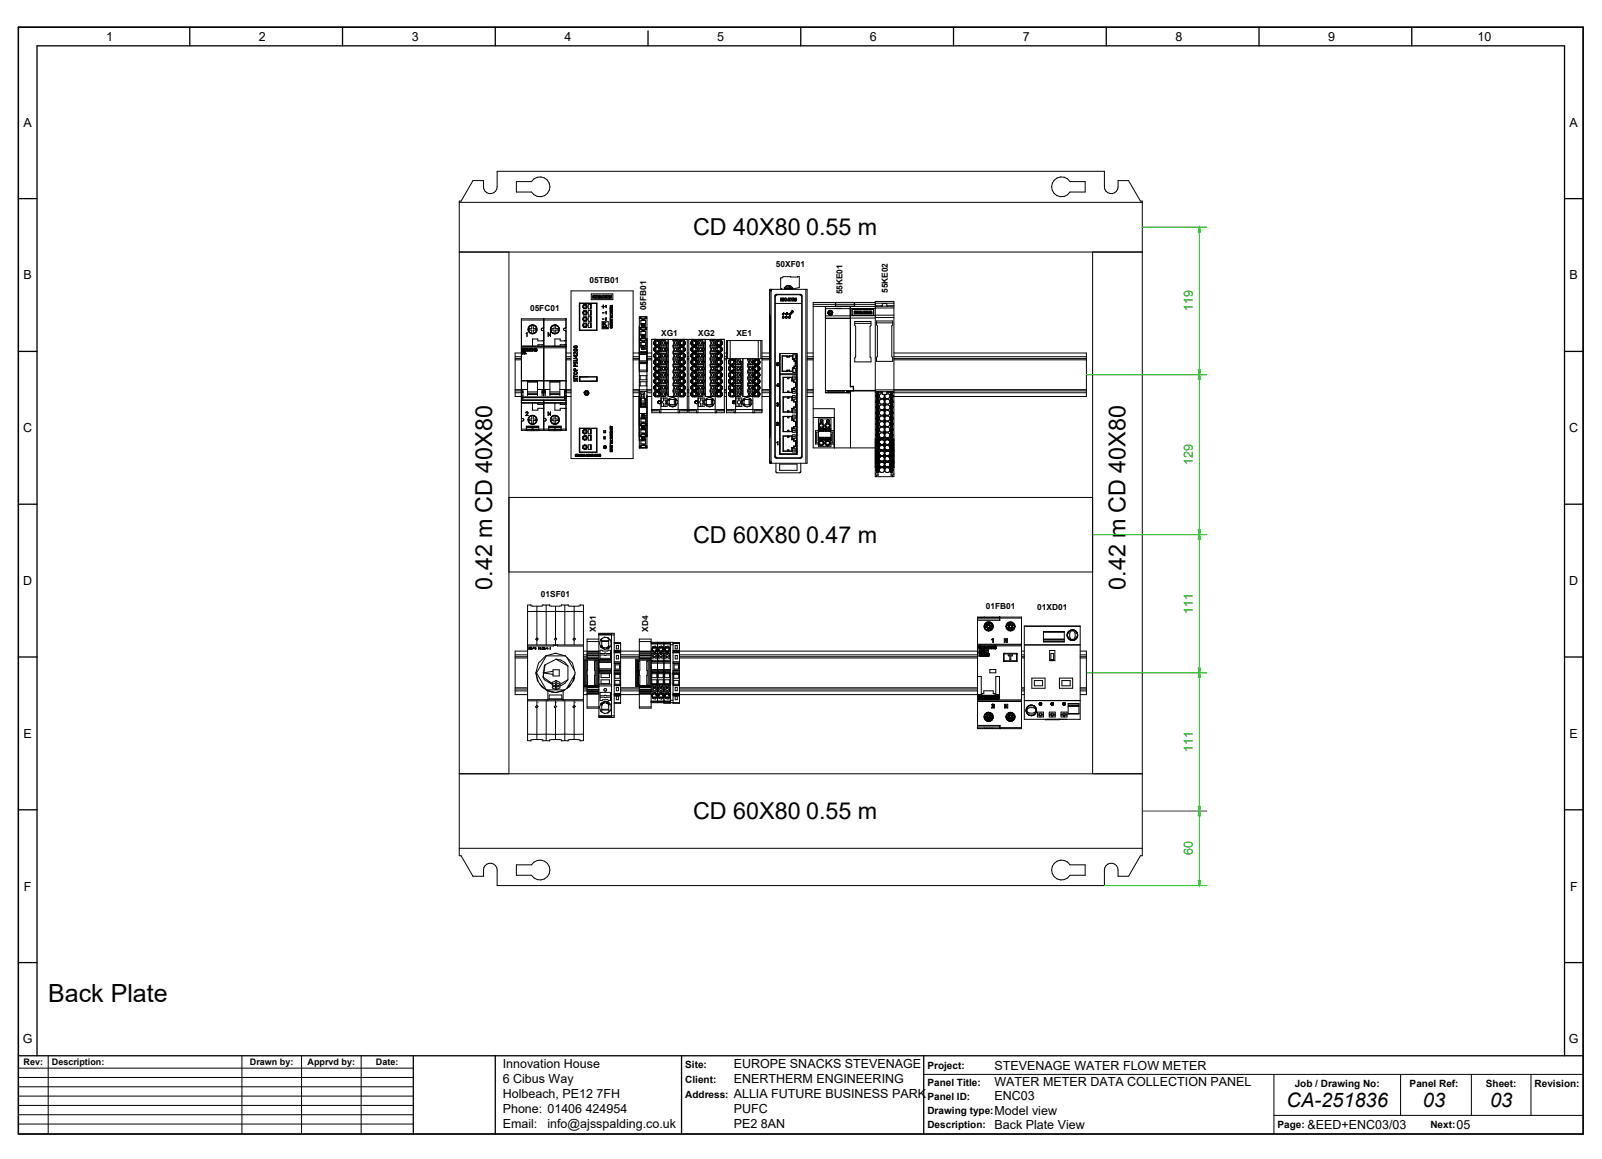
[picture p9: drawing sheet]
<svg xmlns="http://www.w3.org/2000/svg" width="430mm" height="311mm" viewBox="0 0 430 311" stroke-linecap="round" stroke-linejoin="round" font-family="sans-serif">
<defs><g id="words">
<text font-size="6.7" x="12.9" y="268.9">Back Plate</text>
<g font-size="6.3">
<text x="186" y="63.2">CD 40X80</text>
<text x="216.4" y="63.2">0.55 m</text>
<text x="186" y="145.7">CD 60X80</text>
<text x="216.4" y="145.7">0.47 m</text>
<text x="132.1" y="158.2" transform="rotate(-90 132.1 158.2)">0.42 m CD 40X80</text>
<text x="302.1" y="158.2" transform="rotate(-90 302.1 158.2)">0.42 m CD 40X80</text>
<text x="186" y="219.8">CD 60X80</text>
<text x="216.4" y="219.8">0.55 m</text>
</g>
<g font-size="5.4">
<text x="345.4" y="297.1">CA-251836</text>
<text x="382" y="297.1">03</text>
<text x="400" y="297.1">03</text>
</g>
<g font-size="3.4">
<text x="28.5" y="11">1</text>
<text x="69.5" y="11">2</text>
<text x="110.5" y="11">3</text>
<text x="151.5" y="11">4</text>
<text x="192.5" y="11">5</text>
<text x="233.5" y="11">6</text>
<text x="274.5" y="11">7</text>
<text x="315.5" y="11">8</text>
<text x="356.5" y="11">9</text>
<text x="396.6" y="11">10</text>
<text x="6.3" y="34">A</text>
<text x="421.3" y="34">A</text>
<text x="6.3" y="75">B</text>
<text x="421.3" y="75">B</text>
<text x="6.2" y="116">C</text>
<text x="421.2" y="116">C</text>
<text x="6.2" y="157">D</text>
<text x="421.2" y="157">D</text>
<text x="6.3" y="198">E</text>
<text x="421.3" y="198">E</text>
<text x="6.4" y="239">F</text>
<text x="421.4" y="239">F</text>
<text x="6.1" y="280">G</text>
<text x="421.1" y="280">G</text>
<text x="134.9" y="286.6">Innovation House</text>
<text x="196.9" y="286.6">EUROPE SNACKS STEVENAGE</text>
<text x="266.9" y="287">STEVENAGE WATER FLOW METER</text>
<text x="134.9" y="290.6">6 Cibus Way</text>
<text x="196.9" y="290.6">ENERTHERM ENGINEERING</text>
<text x="266.9" y="291.5">WATER METER DATA COLLECTION PANEL</text>
<text x="134.9" y="294.6">Holbeach, PE12 7FH</text>
<text x="134.9" y="298.6">Phone: 01406 424954</text>
<text x="196.9" y="294.6">ALLIA FUTURE BUSINESS PARK</text>
<text x="196.9" y="298.6">PUFC</text>
<text x="266.9" y="299.1">Model view</text>
<text x="266.9" y="295.3">ENC03</text>
<text x="134.9" y="302.6">Email:</text>
<text x="146.9" y="302.6">info@ajsspalding.co.uk</text>
<text x="196.9" y="302.6">PE2 8AN</text>
<text x="266.9" y="303">Back Plate View</text>
<text x="350.9" y="303">&amp;EED+ENC03/03</text>
<text x="390.9" y="303">05</text>
</g>
<g font-size="3.4" fill="#00be00">
<text x="320.2" y="83.6" transform="rotate(-90 320.2 83.6)">119</text>
<text x="320.2" y="124.8" transform="rotate(-90 320.2 124.8)">129</text>
<text x="320.2" y="164.8" transform="rotate(-90 320.2 164.8)">111</text>
<text x="320.2" y="201.9" transform="rotate(-90 320.2 201.9)">111</text>
<text x="320.2" y="229.5" transform="rotate(-90 320.2 229.5)">60</text>
</g>
<g font-size="2.7">
<text x="183.9" y="286.7">Site:</text>
<text x="248.9" y="286.8">Project:</text>
<text x="183.9" y="290.7">Client:</text>
<text x="248.9" y="291.4">Panel Title:</text>
<text x="347.5" y="291.7">Job / Drawing No:</text>
<text x="378.4" y="291.7">Panel Ref:</text>
<text x="398.8" y="291.7">Sheet:</text>
<text x="411.9" y="291.7">Revision:</text>
<text x="183.9" y="294.7">Address:</text>
<text x="248.9" y="299">Drawing type:</text>
<text x="248.9" y="295.2">Panel ID:</text>
<text x="248.9" y="302.8">Description:</text>
<text x="342.9" y="302.8">Page:</text>
<text x="383.9" y="302.8">Next:</text>
</g>
<g font-size="2.4">
<text x="6.3" y="285.7">Rev:</text>
<text x="13.9" y="285.7">Description:</text>
<text x="67.1" y="285.7">Drawn by:</text>
<text x="82.6" y="285.7">Apprvd by:</text>
<text x="100.9" y="285.7">Date:</text>
</g>
<g font-size="2.2">
<text x="208.3" y="71.7">50XF01</text>
<text x="158.3" y="75.9">05TB01</text>
<text x="142.3" y="83.4">05FC01</text>
<text x="173.4" y="83.3" transform="rotate(-90 173.4 83.3)">05FB01</text>
<text x="226.1" y="79" transform="rotate(-90 226.1 79)">55KE01</text>
<text x="238.3" y="78.6" transform="rotate(-90 238.3 78.6)">55KE02</text>
<text x="177.5" y="90.2">XG1</text>
<text x="187.4" y="90.2">XG2</text>
<text x="197.6" y="90.2">XE1</text>
<text x="145.2" y="160.2">01SF01</text>
<text x="264.6" y="163.4">01FB01</text>
<text x="278.4" y="163.7">01XD01</text>
<text x="160" y="169.6" transform="rotate(-90 160 169.6)">XD1</text>
<text x="174" y="169.6" transform="rotate(-90 174 169.6)">XD4</text>
</g>
</g></defs>
<g fill="none" stroke="#000" stroke-width=".35">
<path d="M4.9 7.3h420v297h-420zM50.9 7.3v5M91.9 7.3v5M132.9 7.3v5M173.9 8.3v4M214.9 7.3v5M255.9 7.3v5M296.9 7.3v5M337.9 7.3v5M378.9 7.3v5M4.9 53.3h5M419.9 53.3h5"/>
<path d="M4.9 94.3h5M419.9 94.3h5M4.9 135.3h5M419.9 135.3h5M4.9 176.3h5M419.9 176.3h5M4.9 217.3h5M419.9 217.3h5M4.9 258.3h5M419.9 258.3h5M4.9 283.3h420M9.9 283.3v-271h410v271"/>
<path d="M110.9 283.3v21M132.9 283.3v21M182.9 283.3v21M247.9 283.3v21"/>
</g>
<g fill="none" stroke="#000" stroke-width=".27">
<path d="M123.3 54.3h183.3M126.9 48.5h2.9v1.6a1.83 1.83 0 0 0 1.8 1.9 1.83 1.83 0 0 0 1.8-1.9v-4.1h163v4.1a1.83 1.83 0 0 0 1.9 1.9 1.83 1.83 0 0 0 1.8-1.9v-1.6h2.8l3.2 5.5h.5v175.6h-.5l-3.2 5.5h-2.8v-1.6a1.83 1.83 0 0 0-1.8-1.9 1.83 1.83 0 0 0-1.9 1.9v4.1h-163v-4.1a1.83 1.83 0 0 0-1.8-1.9 1.83 1.83 0 0 0-1.8 1.9v1.6h-2.9l-3.1-5.5h-.5v-175.6h.5zM138.6 48.7h4.1a2.67 2.67 0 0 1 4-.6 2.67 2.67 0 0 1 0 4.1 2.67 2.67 0 0 1-4-.7h-4.1zM283 48.3a2.67 2.67 0 0 1 4.2 .4h4.1v2.8h-4.1a2.67 2.67 0 0 1-3.9 .8 2.67 2.67 0 0 1-.3-4zM123.3 67.6h183.3M136.6 67.6v140M153.3 78.1h16.6v45h-16.6zM158.7 78.9h5.8v1.5h-5.8zM159.1 79.6h.1M159.1 79.8h.1M159.1 79.6l.4 .2h-.4M159.3 79.5h.1"/>
<path d="M159.3 79.5l.4 .2v.2l-.6 .1v-.2M159.6 79.4l-.3 .1M159.6 79.4h.1M159.6 79.2h-.3l-.2 .4M159.6 79.2h.1M159.6 79.2v.2M159.8 79.2h.2v.8h-.2zM160.2 79.2h.6v.2h-.4l.3 .1-.3 .4h.4v.1h-.6zM160.9 79.2h.3l.2 .5 .2-.5h.3v.8h-.3v-.4l-.2 .4-.3-.4v.4h-.2zM162 79.2h.6v.2h-.3l.3 .1-.3 .4h.3v.1h-.6zM162.8 79.2h.2l.3 .5v-.5h.2v.8h-.3l-.3-.4v.4h-.1zM163.6 79.8h.1"/>
<path d="M163.8 79.4v.1M163.8 79.5l.4 .4-.4 .1-.2-.2M164.1 79.4h-.3M164.1 79.4h.1M164.1 79.2l-.5 .1v.3l.3 .3-.3-.1M164.1 79.2h.1M164.1 79.2v.2M206.6 77.6h10v46.7h-10zM207.1 78h-.5l.3-.4 .1 46.7-.4-.3h.5M207.1 77.6v.5h-.5M208.1 79.2l.4-.2h6.3l.4 .2 .1 .3v43l-.2 .4-.3 .1h-6.3l-.4-.2-.1-.3zM208.2 79.4l.6-.3h5.7l.4 .1 .3 .6v42.4l-.3 .5-.4 .2h-5.7l-.4-.2-.3-.5z"/>
<path d="M209.5 80h.5l-.4 .1v.2h.4l-.4 .1v.3l.5 .1h-.6zM210.2 80l.1 .3 .5-.3-.3 .3 .3 .5-.4-.4-.2 .4zM210.5 77.2h2.3M210.5 77.6v-.2h2.2v.2M210.6 77.4v.2M210.9 80l.1 .8zM211 77.4v.2M211 76.8l-.5 .4M211.1 76.8h-.1M211.1 76.8h.1M211.1 77.4v.2M211.2 77.3v.1"/>
<path d="M211.3 76.7l-.2 .1M211.3 76.7l-.3 .1M211.3 76.7h.3M211.5 76.7h-.2M211.5 77.4v.2M211.7 76.7h-.1M211.7 76.7v.1M211.7 76.7h.1M211.8 76.8h-.1M211.8 76.7v.1M211.8 76.7l.1 .1M211.8 76.7l1 .5"/>
<path d="M211.8 76.8h.1M211.8 77.3l.2 .1M211.9 76.8h.1M211.9 76.8l.2 .5M211.9 76.8h-.1M212 77.4v.2M212.1 77.3v.1M212.1 80h.5l-.2 .8 .1-.7zM212.3 77.4v.2M212.5 77.4v.2M212.7 77.5l1.8-.3v-3h-4.3l-.3 .4h-.4v2.7l.4 .3M212.8 77.5v.1"/>
<path d="M216.3 77.6v46.7M293.3 67.6v140M138.3 96.6h1.6M138.3 96.2h1.6M138.3 95.7h1.6M139.9 94.7h-1.6v11.7h1.6M139.9 92.8h12M139.9 93.3h12M139.9 85.9h12M139.9 85.6v29.9M139.9 93h.1M140 93h-.1"/>
<path d="M140 85.6h-.1M140 85.5v26.7M140 93h11.9M140 85.5h11.9M140.1 94.8l.1 .1M140.2 94.9h.1M140.2 94.1h.1M140.2 93.7v.1M140.2 93.8h.1M140.2 94.1l.2 .1M140.2 93.6v.1M140.2 94.8h.1"/>
<path d="M140.2 94.6l.3-.2h-.3v.3M140.2 93.6h.1M140.2 93.8l.4 .2M140.2 94.7h.1M140.2 94v.1M140.2 94.9h.2M140.2 94h.1M140.3 94v.1M140.3 94.1h.1M140.3 93.7h.1M140.3 94.6h-.1M140.3 94.9h.1"/>
<path d="M140.3 93.7v.1M140.3 94.6h.1M140.3 93.6v.1M140.3 93.8l.4 .1M140.3 93.6h.1M140.3 94.7h.1M140.3 93.5l-.1 .1M140.4 94.7h.1M140.4 94.1h.1M140.4 94.9h-.1M140.4 93.6h-.1M140.4 94.9h.1"/>
<path d="M140.4 94.6h.1M140.4 93.6h.1M140.4 94.8v.1M140.4 94.7v.1M140.4 94.8h.1M140.4 93.5h-.1M140.4 93.5l.2 .2M140.4 94.6l.1 .1M140.5 94.7h.1M140.5 94.8l-.1 .1M140.5 94.7v.1M140.5 94.8h.1"/>
<path d="M140.5 93.6h.1M140.5 94.1h-.1M140.5 94.1h.1M140.5 94.8l.1 .1M140.6 94.8v.1M140.6 94.6h.1M140.6 94.9h.1M140.6 94.5v.1M140.6 94.2h-.2M140.6 93.7h.1M140.6 94.6l.3 .1M140.6 94.1h-.1"/>
<path d="M140.6 94.1h.1M140.6 94h.1M140.6 94.5h.1M140.6 94.9h.2M140.6 94.8h.1M140.6 94v.1M140.6 94.2h.1M140.7 94.5h-.1M140.7 94.4l-.1 .1M140.7 93.9h.1M140.7 94.1l-.1 .1M140.7 94.5h.1"/>
<path d="M140.7 93.9v.1M140.7 94.9h.1M140.7 94.6h.1M140.7 94.1h.1M140.7 94h.1M140.7 94v.1M140.7 94.4h.1M140.7 94.4l.2 .1M140.7 94.6l.2 .1M140.8 93.5l.1 .7zM140.8 94.5h.1M140.8 94.9h.1"/>
<path d="M140.9 94.5h.1M140.9 94.9h-.1M140.9 94.8h.1M140.9 94.8v.1M140.9 94.7h.1M140.9 94.9h.1M140.9 94.5v.1M140.9 94.6h.1M141 93.5h.5l-.4 .1v.2h.4l-.4 .1v.2l.4 .1h-.5zM141 94.4l.1 .5h.2h-.3zM141.2 89.5l.3-.2v.9l-.1-.8zM141.6 93.5l.3 .6 .4-.6v.7l-.1-.6-.3 .6-.2-.6-.1 .6z"/>
<path d="M141.8 88.6l.2 .4M141.8 88.2v.4M142 87.7l-.2 .5M142 89l.3 .3M142.3 87.4l-.3 .3M142.3 89.3l.4 .2M142.4 93.5h.4l-.4 .1v.2h.4l-.4 .1v.2l.5 .1h-.5zM142.4 89.4l.3 .1M142.7 87.3v.9h-.6v.4h.6v.9M142.7 87.3l-.3 .1M142.7 87.3l-.4 .1M142.7 89.5h.5"/>
<path d="M142.7 87.3h.5M143 93.5l.4 .6 .1-.6v.7l-.4-.5-.1 .5zM143.2 87.3v.9h.6v.4h-.6v.9M143.2 87.3l.3 .1M143.2 87.3l.4 .1M143.5 89.4l-.3 .1M143.6 87.4l.3 .3M143.6 89.3l-.4 .2M143.6 94.1h.1M143.6 94.1l.3 .1M143.6 93.7l.1 .1M143.6 93.6v.1"/>
<path d="M143.6 93.8h.1M143.7 93.6h-.1M143.7 93.8l.3 .2M143.7 94l-.1 .1M143.7 94h.1M143.7 94v.1M143.7 94.1h.1M143.7 93.7h.1M143.7 93.8h.1M143.7 93.6v.1M143.7 94.1h.2M143.7 93.5l-.1 .1"/>
<path d="M143.8 93.6h-.1M143.8 93.8l.3 .1M143.8 93.6h.1M143.8 93.5h-.1M143.8 93.5l.2 .2M143.9 89l-.3 .3M143.9 87.7l.2 .5M143.9 93.6h.1M143.9 94.1h.1M144 93.6h.1M144 94.2h-.1M144 93.7h.1"/>
<path d="M144 94.1h.1M144 94h.1M144 94v.1M144.1 94.2h-.1M144.1 88.6l-.2 .4M144.1 88.2v.4M144.1 93.9v.1M144.1 93.9h.1M144.1 94.1l-.1 .1M144.1 94.1h.1M144.1 94h.1M144.1 94v.1"/>
<path d="M145.5 91.4v.1M145.9 87.9v.1a.44 .44 0 0 0-.5 .1 .44 .44 0 0 0-.1 .5l.6 .2M145.9 88.8h.1M145.9 87.9h.1M145.9 92.5h-1.5v.3M145.9 88.8v17.4M145.9 92.5h.1M145.9 91.4l-1.5 .1v-.5h-1.5v1.8M145.9 93h.1M145.9 91.4h.1M145.9 85.6v2.3M145.9 85.6h.1"/>
<path d="M146 85.5v20.7M147.2 89.4l-.1 .8v-.9l.7 .9M147.7 90.1l.1-.8v.9M147.8 90.2h.1M147.8 88.6l.2 .4M147.8 88.2v.4M148 87.7l-.2 .5M148 89l.3 .3M148.3 87.4l-.3 .3M148.3 89.3l.4 .2M148.4 89.4l.3 .1M148.7 87.3v.9h-.6v.4h.6v.9"/>
<path d="M148.7 87.3l-.3 .1M148.7 87.3l-.4 .1M148.7 89.5h.5M148.7 87.3h.5M149.2 87.3v.9h.6v.4h-.6v.9M149.2 87.3l.3 .1M149.2 87.3l.4 .1M149.5 89.4l-.3 .1M149.6 87.4l.3 .3M149.6 89.3l-.4 .2M149.9 89l-.3 .3M149.9 87.7l.2 .5"/>
<path d="M150.1 88.6l-.2 .4M150.1 88.2v.4M151.5 91.4v.1M151.9 91.4l-1.5 .1v-.5h-1.5v1.8M151.9 92.5h-1.5v.3M151.9 85.5v30M151.9 92.5h.1M151.9 91.4h.1M151.9 93h.1M151.9 85.6h.1M151.9 96.6h1.4M151.9 96.2h1.4"/>
<path d="M151.9 95.7h1.4M151.9 94.7h1.4M151.9 87.9v.1a.44 .44 0 0 0-.5 .1 .44 .44 0 0 0-.1 .5l.6 .2M154 95.4l.7-.2 .3 .3h-.3l-.1 .5zM154 96.1l.9 .1 .1 .5-1 .1 .9-.2v-.2zM154 99l.5-.1 .1 .4 .4 .1h-1zM154 97.9l.5-.1 .1 .4 .4 .1h-1zM154 97.1l.2 .4 .4-.4h.3l.1 .5-.3-.4-.4 .4h-.2zM154 94.6l.2-.1 .7 .4 .1-.4v.6l-.8-.5-.1 .5zM154 93.7l.8-.1 .2 .5-.4 .2-.5-.1zM154 92.9l.8-.1 .2 .4-.4 .2-.5-.1zM154.1 95.5h.5v.4z"/>
<path d="M154.1 99.7h.6l.3 .3-.1 .4-.6 .1-.3-.3zM154.1 93.8l.8 .1v.2h-.7zM154.1 92.9l.8 .2v.1l-.7 .1zM154.2 99h.2l.1 .3h-.4zM154.2 97.9h.2l.1 .3h-.4zM154.2 99.8h.6v.5h-.6l-.1-.2zM155.5 81.3h4.7v7.4h-4.7zM155.5 81.3v7.4M155.6 81.4h4.5v7.2h-4.5zM156.5 87.5h.1M156.5 85.9h.1M156.5 84.2h.1"/>
<path d="M156.5 82.5h.1M156.6 84.2l.6 .2M156.6 82.5l.6 .2M156.6 87h-.1M156.6 85.3h-.1M156.6 83.7h-.1M156.6 82h-.1M156.6 87.5l.6 .2M156.6 85.9l.6 .2M156.6 82v.5M156.6 83.7v.5M156.6 85.3v.6"/>
<path d="M156.6 87v.5M156.6 87l.4-.2 .1 .9-.5-.2M156.6 85.3l.5-.2-.1 1-.4-.2M156.6 83.7l.5-.2-.1 .9-.4-.2M156.6 82l.5-.2-.1 .9-.4-.2M156.6 87.8h.1M156.6 86.1l.1 .1M156.6 84.4l.1 .1M156.6 82.8h.1M156.7 81.7h.6M156.7 85h.6l.4 .6-.4 .6h-.6M156.7 86.7l-.4 .6 .4 .5"/>
<path d="M156.7 85l-.4 .6 .4 .6M156.7 83.4l-.4 .5 .4 .6M156.7 81.7l-.4 .6 .4 .5M156.7 86.7h.6l.4 .6-.4 .5h-.6M156.7 83.4h.6l.4 .5-.4 .6h-.6M156.7 86.7l-.1 .1M156.7 85l-.1 .1M156.7 83.4l-.1 .1M156.7 81.7l-.1 .1M156.8 81.7h-.1M157.2 86.8h.1M157.2 85.1h.1"/>
<path d="M157.2 83.5h.1M157.2 81.8h.1M157.2 83.5l-.6 .2M157.2 83.5l.2 .2M157.2 81.8l.2 .2M157.2 86.8l-.6 .2M157.2 85.1l-.6 .2M157.2 81.8l-.6 .2M157.2 86.8l.2 .2M157.2 85.1l.2 .2M157.2 87.7h.1M157.2 86.1h.1"/>
<path d="M157.2 84.4h.1M157.2 82.7h.1M157.3 81.7h.1M157.3 86.7l.1 .1M157.3 85l.1 .1M157.3 83.4l.1 .1M157.3 81.7l.1 .1M157.3 81.7l.4 .6-.4 .5h-.6M157.4 86.1l-.1 .1M157.4 84.4l-.1 .1M157.4 87.8h-.1M157.4 82.8h-.1"/>
<path d="M157.4 82v.5M157.4 83.7v.5M157.4 85.3v.6M157.4 87v.5M157.4 87.5l-.2 .2M157.4 85.9l-.2 .2M157.4 84.2l-.2 .2M157.4 82.5l-.2 .2M157.4 87h.1M157.4 85.3h.1M157.4 83.7h.1M157.4 82h.1"/>
<path d="M157.5 87.5h-.1M157.5 85.9h-.1M157.5 84.2h-.1M157.5 82.5h-.1M157.9 81.7h.8v1.2h-.8zM157.9 83.3h.8v1.3h-.8zM157.9 86.7h.8v1.2h-.8zM157.9 85h.8v1.2h-.8zM158.5 81.7v1.2M158.5 83.3v1.3M158.5 85v1.2M158.5 86.7v1.2"/>
<path d="M158.6 81.7v1.2M158.6 83.3v1.3M158.6 85v1.2M158.6 86.7v1.2M161.6 82.2l.7 .1zM161.6 86.3h1.7v1.9h-1.7zM161.7 83.9l.4 .1zM161.7 85.6h.4zM161.8 86.5l.4 .3-.1 .3h-.3zM161.8 87.5h.3l-.1 .5zM161.9 86.6l.2 .1-.2 .4zM161.9 87.5l.2 .2-.1 .3z"/>
<path d="M161.9 81.9l.1 .8zM162.3 88h.1M162.4 86.6h.2l-.3 .3 .3 .2h-.3zM162.5 85.3l.3 .1-.2 .4 .2 .1h-.3l.2-.4zM162.5 87.4l.1 .6zM162.5 82.1l.2-.1v.6zM162.5 83.7l.2-.1v.6zM162.8 87.4l-.1 .3 .2 .3-.3-.3zM163 87.9h.1M163.8 82.8l.6 .1zM163.8 83.5h.6h-.6l.3 .2 .1-.3-.1 .4zM163.8 86.7h.1"/>
<path d="M163.8 87.1h.1M163.8 85.8h.1M163.8 87.4h.5v-.1l.1 .1zM163.8 87.1l.5 .2zM163.8 82.9l.6 .3-.6 .2 .5-.3zM163.8 85.9h.4l.2 .3-.6 .1 .5-.2zM163.8 85.5h.1M163.8 82.4h.1M163.8 84.9h.5l.1 .3h-.6zM163.8 84.4l.1 .2h.4v-.2l.1 .1-.4 .2-.2-.1zM163.8 83.9l.5 .2 .1-.3v.4zM163.8 82.4v.3h.3l.1-.2 .1 .2v-.2l-.2-.1-.3 .2"/>
<path d="M163.8 86.9h.6h-.6M163.8 85.6h.6l-.6 .1M163.8 85.5v.3M163.8 86.7v.4M163.8 84v.1zM163.8 85l.4-.1 .1 .2zM163.9 87.7l.4 .1-.4 .1zM164.1 86.6l-.1-.2-.2 .2h.6h-.6l.1-.2 .2 .2M164.1 86.6h.1M164.1 82.1h-.3l.3 .1M164.2 82v.2M164.2 82l.2-.1-.6 .2 .6 .2-.2-.1"/>
<path d="M169.9 96.6h1.7M169.9 96.2h1.7M169.9 95.7h1.7M169.9 94.7h1.7M171.6 97.1h2.1M171.6 85.4h.4M171.6 99.7h2.1M171.6 97.3h2.1M171.6 97.4h2.1M171.6 99.3h2.1M171.6 96.8h2.1M171.6 87.9h2.1"/>
<path d="M171.6 91.3h.4M171.6 94.5h2.1M171.6 94.8h2.1M171.6 94.4h2.1M171.6 95.1h2.1M171.6 85h2.1v35.2h-2.1zM171.6 97.6h2.1M171.6 94.6h2.1M171.6 90.9h2.1M171.6 88.4h.4M171.8 85.3l.1-.3 .3 .5M171.8 88.2l.1 .1"/>
<path d="M171.8 85.3h.1M171.8 91.2h.1M171.9 88.3l.1 .1M171.9 85.4h.1M171.9 88.3l.8 .4M171.9 85.4l.8 .4M171.9 91.2l.1 .1M171.9 91.2l.8 .5M171.9 90.9l.3 .5h.9l.3-.5M171.9 88h1.5M171.9 88l-.1 .2M171.9 90.9l-.1 .3"/>
<path d="M171.9 88l.3 .4M171.9 90.9h1.5M172 88.4l.7 .3M172 85.4l.7 .4M172 91.3l.7 .4M172 91.8h1.3v1.4l-.4-.2-.9 .2zM172 86.8h1.3M172 92.6h.1M172 89.9h1.3M172 89.7h1.3M172 88.9h1.3M172 86.9h1.3"/>
<path d="M172 92.8h1.3M172 92.7h1.3M172 91.8h1.3M172.2 85.5h.1M172.2 93.7h.9M172.2 90.6l.5 .1M172.2 87.7l.5 .1M172.2 87.5v.2M172.2 90.4v.2M172.2 93.5v.2M172.2 85.5h.9M172.2 88.5h.9"/>
<path d="M172.3 90.1h-.3v-1.2h1.3v1.2h-.3M172.3 87.2h-.3v-1.3h1.3v1.3h-.3M172.3 90.1v.2M172.3 87.2h.1M172.3 87.2v.2M172.3 90.1h.1M172.3 90.3l-.1 .1M172.3 87.4l-.1 .1M172.3 90.3h.1M172.3 87.4h.1M172.4 93.8h.1M172.4 93.2l-.2 .3"/>
<path d="M172.4 90.2l-.1 .1M172.4 87.3l-.1 .1M172.4 87.3v.5M172.4 90.2v.5M172.4 93.2v.6M172.4 90.1h-.1M172.4 87.2h-.1M172.4 90.1h.1M172.4 87.2h.1M172.5 90.2h-.1M172.5 87.3h-.1M172.5 90.1h.1"/>
<path d="M172.5 87.2h.1M172.5 91.6h.3M172.5 88.7h.3M172.5 85.7h.3M172.6 90.2h-.1M172.6 87.3h-.1M172.6 90.1h.1M172.6 87.2h.1M172.6 90.2h.1M172.6 87.3h.1M172.7 93.1l-.3 .1M172.7 93.1l.2 .1"/>
<path d="M172.7 93.7l-.3 .1M172.7 87.3v.5M172.7 90.2v.5M172.7 93.1v.6M172.7 93.7l.2 .1M172.7 90.1h.1M172.7 87.2h.1M172.7 90.2h.1M172.7 87.3h.1M172.8 90.2h.1M172.8 87.3h.1M172.8 90.1h-.1"/>
<path d="M172.8 87.2h-.1M172.8 90.1h.1M172.8 87.2h.1M172.8 90.2l.1 .1M172.9 90.1h-.1M172.9 87.2h-.1M172.9 90.1h.1M172.9 87.2h.1M172.9 93.2l.2 .3M172.9 87.3v.5M172.9 90.3v.4M172.9 93.2v.6"/>
<path d="M172.9 93.8h.1M172.9 90.3h.1M172.9 87.3l.1 .1M173 87.4l.1 .1M173 90.3l.1 .1M173 90.1h.1M173 87.2h.1M173 90.1v.2M173 87.2v.2M173.1 93.5v.2M173.1 90.4v.2M173.1 87.5v.2"/>
<path d="M173.1 90.6l-.4 .1M173.1 87.7l-.4 .1M173.2 85.5h.1M173.3 91.3h.4M173.3 91.3l-.6 .4M173.3 85.4h.4M173.3 88.4h.4M173.3 88.4l-.6 .3M173.3 85.4l-.6 .4M173.4 88v.3M173.4 90.9l.1 .3M173.4 88l-.2 .4"/>
<path d="M173.4 91.2l-.7 .5M173.4 91.2l-.1 .1M173.4 88.3l-.7 .4M173.4 85.4l-.7 .4M173.4 88.3l-.1 .1M173.4 85.4h-.1M173.5 91.2h-.1M173.5 85.3h.1M173.5 85.3l-.1-.3-.2 .5M173.7 96.6h1.2M173.7 96.2h1.2M173.7 95.7h1.2"/>
<path d="M173.7 94.7h1.2M175.5 92v.1M175.5 92.1v.1M175.5 92h.1M175.5 92.1l.1 .2M175.5 93.7v.2M175.5 95.4v.2M175.5 97.1v.2M175.5 98.8v.2M175.5 97.3h.1M175.5 95.6h.1M175.5 91.9v.1"/>
<path d="M175.5 98.8v.3M175.5 97.1v.3M175.5 95.4v.3M175.5 93.7v.3M175.5 98.8h.1M175.5 97.1h.1M175.5 95.3v.1M175.5 93.6v.1M175.5 99h.1M175.5 93.9h.1M175.5 91.9h.1M175.5 97v.1"/>
<path d="M175.5 95.3h.1M175.5 93.6h.1M175.5 97.3v.1M175.5 92.2h.1M175.5 91.9v.2M175.5 98.7v.1M175.5 99.1h.1M175.5 97.4h.1M175.5 95.6v.1M175.5 93.9v.1M175.5 98.7h.1M175.5 97h.1"/>
<path d="M175.5 93.5v.1M175.5 95.7h.1M175.5 94h.1M175.5 99.1l.5 .5M175.5 97.4l.5 .5M175.5 95.7l.5 .5M175.5 94l.5 .5M175.5 96.9v.1M175.5 99.1l.1 .2M175.5 97.4l.2 .3M175.5 95.7l.1 .2M175.5 92.3h.1"/>
<path d="M175.6 92.3l.4 .5M175.6 92.3h.1M175.6 98.6l-.1 .1M175.6 95.2l-.1 .1M175.6 96.9h-.1M175.6 94l.1 .3M175.6 98.6h.1M175.6 96.9h.1M175.6 95.2h.1M175.6 92.3v.1M175.6 93.4l-.1 .1M175.6 96.8v.1"/>
<path d="M175.6 92.4h.1M175.6 98.5l-.1 .3M175.6 96.8l-.1 .3M175.6 95.1l-.1 .3M175.6 93.4l-.1 .3M175.6 95.1v.1M175.6 96.8h.1M175.6 99.3h.1M175.6 95.9h.1M175.6 92.4v.1M175.6 92.5h.1M175.6 96.7v.1"/>
<path d="M175.6 99.3l.1 .1M175.6 95.9l.1 .1M175.7 92.5h.1M175.7 91.4l-.2 .5M175.7 92.5v.1M175.7 91.4l.2 .2M175.7 98.4l-.1 .2M175.7 93.2l-.1 .2M175.7 94.9l-.1 .2M175.7 96.6l-.1 .1M175.7 99.4h.1M175.7 97.7h.1"/>
<path d="M175.7 96h.1M175.7 94.3h.1M175.7 92.6h.1M175.7 98.3v.1M175.7 96.6h.1M175.7 94.9h.1M175.7 93.2h.1M175.7 97.7l.1 .1M175.7 94.3l.3 .2M175.8 94.9h-.1M175.8 99.5h.1M175.8 97.8l.2 .1"/>
<path d="M175.8 96v.1M175.8 91.3h1.1M175.8 91.3l-.1 .1M175.8 91.3l-.3 .6M175.8 92.6h.1M175.8 96.7l.1 .1M175.8 98.4l.1 .1M175.8 94.9l.1 .2M175.8 93.2l.1 .2M175.8 92.6v.1M175.8 100h.1M175.8 96.6h.1"/>
<path d="M175.8 94.8v.1M175.8 96.1h.1M175.8 96.5v.1M175.8 94.8h.1M175.8 99.5l.2 .1M175.8 96.1l.2 .1M175.8 92.7h.1M175.9 92.4l-.1 .2M175.9 99.3l-.1 .1M175.9 97.6l-.1 .1M175.9 95.8l-.1 .2M175.9 94.1l-.1 .2"/>
<path d="M175.9 92.7l.1 .1M176 92.8h.1M176 99.6l.2 .1M176 97.9l.2 .1M176 96.2l.2 .1M176 94.5h.2M176 99.9l-.4 .4M176 98.2l-.4 .3M176 96.4l-.4 .4M176 94.7l-.4 .4M176 93l-.4 .4M176 98.2l-.3 .1"/>
<path d="M176 93l-.3 .2M176 99.9l-.2 .1M176 96.4l-.2 .1M176 94.7l-.2 .1M176 92.8v.2M176 94.5v.2M176 96.2v.2M176 97.9v.3M176 99.6v.3M176 99.6h.1M176 97.9h.1M176 94.5h.1"/>
<path d="M176 96.2h.1M176 99.9h.1M176 98.2h.1M176 96.4v.1M176 94.7h.1M176 93h.1M176 99.7h.1M176 96.4h.1M176.1 91.5v1M176.1 93.2v1M176.1 95v1M176.1 96.7v1"/>
<path d="M176.1 98.4v1M176.1 98.1h-.1M176.1 99.9h-.1M176.1 96.4h-.1M176.1 94.7h-.1M176.1 93h-.1M176.1 98.1h.1M176.1 94.5h.1M176.1 92.8h.1M176.1 92.8h.2M176.1 99.7h.1M176.1 98h.1"/>
<path d="M176.1 96.2h.1M176.1 99.8h.1M176.1 96.4h.1M176.1 94.7h.1M176.1 93h.1M176.2 98h.1M176.2 96.2v.1M176.2 94.5h.1M176.2 99.7h.1M176.2 92.8h.1M176.2 96.3h.1M176.2 99.8h.1"/>
<path d="M176.2 98.1h.1M176.2 96.4h.1M176.2 94.7h.1M176.2 93h.1M176.2 92.8v.2M176.2 94.5v.2M176.2 96.3v.1M176.2 98v.1M176.2 99.7v.1M176.2 99.7h.4M176.2 96.3h.4M176.2 98h.4"/>
<path d="M176.2 94.5h.4M176.3 99.8h-.1M176.3 98.1h-.1M176.3 96.4h-.1M176.3 94.7h-.1M176.3 92.9h-.1M176.3 92.8h.1M176.3 96.4h.2M176.3 92.8h.2M176.3 99.8h.2M176.3 98.1h.2M176.3 94.7h.2"/>
<path d="M176.3 92.9h.2M176.3 99.8l-.3 .1M176.3 98.1l-.3 .1M176.3 96.4h-.3M176.3 94.7h-.3M176.3 92.9l-.3 .1M176.3 99.8h.1M176.3 98.1h.1M176.3 96.4h.1M176.3 94.7h.1M176.3 92.9h.1M176.5 91.3v.2"/>
<path d="M176.5 92.5v.3M176.5 92.9v.3M176.5 94.2v.3M176.5 94.7v.3M176.5 96v.3M176.5 96.4v.3M176.5 97.7v.3M176.5 98.1v.3M176.5 99.4v.3M176.5 99.8v.3M176.5 99.8l.4 .1M176.5 99.8h.1"/>
<path d="M176.5 98.1l.4 .1M176.5 98.1h.1M176.5 96.4l.4 .1M176.5 96.4h.1M176.5 94.7l.4 .1M176.5 94.7h.1M176.5 92.9l.4 .2M176.5 92.9h.1M176.5 92.8h.1M176.5 95h-.6v1h.6M176.5 91.5h-.6v1h.6M176.5 98.4h-.6v1h.6"/>
<path d="M176.5 96.7h-.6v1h.6M176.5 93.2h-.6v1h.6M176.5 91.5l.2 .1M176.5 91.5h.1M176.5 98.4h.2M176.5 98.4h.1M176.5 96.7h.2M176.5 95h.2M176.5 93.2l.2 .1M176.6 96.7h.1M176.6 93.2h.1M176.6 92.5h-.1"/>
<path d="M176.6 97.7h-.1M176.6 95h.1M176.6 94.2h-.1M176.6 92.9v.1M176.6 92.8h-.1M176.6 99.8h.1M176.6 98.1h.1M176.6 96.4h.1M176.6 94.7h.1M176.6 99.4h.1M176.6 96h.1M176.6 94.2h.1"/>
<path d="M176.6 91.5h.1M176.6 98.4h.1M176.6 93.2v.1M176.6 99.7h.1M176.6 98h.1M176.6 94.5h.1M176.6 92.5h.1M176.6 97.7h.1M176.6 93.3h.1M176.6 92.8h.1M176.6 96.3h.1M176.6 93h.1"/>
<path d="M176.6 92.8v.2M176.6 94.5v.2M176.6 96.3v.1M176.6 98v.1M176.6 99.7v.1M176.6 91.5l.1 .1M176.7 96.2l-.1 .1M176.7 98h-.1M176.7 94.5h-.1M176.7 93h.1M176.7 92.8h-.1M176.7 96.4h.1"/>
<path d="M176.7 94.7h.1M176.7 99.4h-.1M176.7 97.7h-.1M176.7 95.9h-.1M176.7 94.2h-.1M176.7 91.6h.1M176.7 98.4h.1M176.7 96.7h.1M176.7 95h.1M176.7 93.3h.1M176.7 98h.1M176.7 96.2h.1"/>
<path d="M176.7 99.7h-.1M176.7 94.5h.1M176.7 92.5h-.1M176.7 99.4h.1M176.7 97.7h.1M176.7 95.9h.1M176.7 94.2h.1M176.7 92.5h.1M176.7 99.8h.1M176.7 98.1h.1M176.7 99.7h.1M176.7 92.5h-.2"/>
<path d="M176.7 99.4h-.2M176.7 97.6l-.2 .1M176.7 95.9l-.2 .1M176.7 94.2h-.2M176.7 91.6l.1 .1M176.7 98.4l.1 .2M176.7 96.7l.1 .1M176.7 95l.1 .1M176.7 93.3l.1 .1M176.7 92.8h.1M176.7 98.4v.1M176.7 99.3v.1"/>
<path d="M176.7 97.6h.1M176.7 98.5h.1M176.7 99.3h.1M176.7 99.8l.1 .1M176.7 97.9h.1M176.8 98.1h.1M176.8 97.6h-.1M176.8 94.2h-.1M176.8 98.5h.1M176.8 95v.1M176.8 99.9h.1M176.8 96.4h.1"/>
<path d="M176.8 96.2h-.1M176.8 93h.1M176.8 97.6h.1M176.8 91.6h.1M176.8 96.8h.1M176.8 93.3v.1M176.8 97.9h-.1M176.8 92.8h.1M176.8 97.9h.1M176.8 94.7h.1M176.8 92.4h.1M176.8 95.9h.1"/>
<path d="M176.8 94.1v.1M176.8 91.6v.1M176.8 95.1h.1M176.8 93.4h.1M176.8 99.6h.1M176.8 94.5h.1M176.8 96.2h.1M176.8 98.1v.1M176.8 99.3h.1M176.8 95.8v.1M176.8 94.1h.1M176.8 97.5h.1"/>
<path d="M176.8 98.5v.1M176.8 99.9l.5 .4v.5M176.8 98.2l.5 .4M176.8 96.4l.5 .5v.5M176.8 94.7l.5 .5M176.8 93l.5 .5v.5M176.8 98.2h.1M176.8 93l.1 .1M176.8 92.8v.2M176.8 94.5v.2M176.8 96.2v.2M176.8 97.9v.3"/>
<path d="M176.8 99.6v.3M176.8 96.4l.1 .1M176.8 94.7l.1 .1M176.8 91.7h.1M176.8 95.8l-.1 .1M176.8 92.4l-.1 .1M176.8 99.2l-.1 .2M176.8 97.5l-.1 .1M176.8 94.1l-.1 .1M176.8 91.7l.1 .2M176.8 98.6l.1 .1M176.8 96.8l.1 .2"/>
<path d="M176.8 95.1l.1 .2M176.8 93.4l.1 .2M176.8 95.8h.1M176.8 96.9h.1M176.8 99.2h.1M176.8 93.4v.1M176.8 94v.1M176.8 98.6h.1M176.8 93.5h.1M176.9 94h-.1M176.9 91.7v.1M176.9 96.9v.1"/>
<path d="M176.9 95.2h.1M176.9 93.5h.1M176.9 97.4l-.1 .1M176.9 92.3h.1M176.9 95.7h.1M176.9 91.8h.1M176.9 98.6v.1M176.9 91.3l.3 .4M176.9 91.3h.1M176.9 99.1v.1M176.9 94h.1M176.9 97.4h.1"/>
<path d="M176.9 98.7h.1M176.9 97h.1M176.9 95.2v.1M176.9 93.5v.1M176.9 92.2v.1M176.9 99.1h.1M176.9 93.9v.1M176.9 91.8v.1M176.9 95.3h.1M176.9 93.6h.1M176.9 92.2l-.1 .2M176.9 99.1l-.1 .1"/>
<path d="M176.9 97.3l-.1 .2M176.9 95.6l-.1 .2M176.9 93.9l-.1 .2M176.9 92.2h.1M176.9 97.3v.1M176.9 95.6v.1M176.9 91.9v.3M176.9 93.6v.3M176.9 95.3v.3M176.9 97v.3M176.9 98.7v.4M176.9 99.9l.2 .1"/>
<path d="M176.9 96.5l.2 .1M176.9 94.8l.3 .3M176.9 91.3l.2 .2M176.9 92.7l-.4 .1M176.9 97.9h-.1M176.9 94.4l-.1 .1M176.9 98.2h.1M176.9 93.1h.1M176.9 99.5l-.3 .2M176.9 97.8l-.3 .2M176.9 96.1l-.3 .2M176.9 94.4l-.3 .1"/>
<path d="M177 99.5l-.2 .1M177 96.1l-.2 .1M177 97.8l-.1 .1M177 94.4h-.1M177 98.2l.1 .2M177 93.1l.1 .2M177.1 92.6l-.3 .2M177.1 99.5h-.1M177.1 96l-.1 .1M177.1 96.6h.1M177.1 91.5h.1M177.1 92.6h.1"/>
<path d="M177.1 91.5l.1 .2M177.1 97.7l-.1 .1M177.1 94.3l-.1 .1M177.1 99.4v.1M177.1 96h.1M177.1 96.6l.1 .2M177.1 97.7h.1M177.1 94.3h.1M177.1 99.4l-.3 .2M177.1 97.7l-.3 .2M177.1 96l-.3 .2M177.1 94.2l-.3 .3"/>
<path d="M177.1 99.4h.1M177.1 94.2v.1M177.1 98.4l.1 .1M177.1 93.3h.1M177.2 92.5l-.1 .1M177.2 92.5l-.4 .3M177.2 97.6l-.1 .1M177.2 94.2h-.1M177.2 98.5h.1M177.2 93.3v.1M177.2 92.4v.1M177.2 95.9l-.1 .1"/>
<path d="M177.2 95.1h.1M177.2 91.7l.1 .1M177.2 98.5v.1M177.2 96.8h.1M177.2 93.4h.1M177.2 92.4h.1M177.2 91.7l.1 .5M177.2 97.5v.1M177.2 94.1v.1M177.2 95.8v.1M177.2 98.6h.1M177.2 96.8v.1"/>
<path d="M177.2 95.1v.1M177.2 92.3v.1M177.2 99.2l-.1 .2M177.2 97.5h.1M177.2 95.8h.1M177.2 94.1h.1M177.2 98.6l.1 .1M177.2 96.9h.1M177.2 93.4l.1 .1M177.2 92.3h.1M177.3 99.2h-.1M177.3 95.7l-.1 .1"/>
<path d="M177.3 96.9v.1M177.3 95.2h.1M177.3 98.6v.5M177.3 95.2v.5M177.3 91.8h.1M177.3 94l-.1 .1M177.3 99.1v.1M177.3 95.7h.1M177.3 98.7v.3M177.3 95.2v.3M177.3 93.5v.1M177.3 99.1l-.2 .3"/>
<path d="M177.3 97.4l-.2 .3M177.3 95.7l-.2 .3M177.3 94l-.2 .3M177.3 91.8v.2M177.3 92.2l-.1 .1M177.3 99.1h.1M177.3 93.9v.1M177.3 97.4l-.1 .1M177.3 95.6v.1M177.3 92.2l-.2 .4M177.3 97.4h.1M177.3 95.6h.1"/>
<path d="M177.3 97v.1M177.3 93.6v.3M177.3 92.2h.1M177.3 99v.1M177.3 97.1v.3M177.3 92.1v.1M177.3 95.5v.1M177.3 92h.1M177.3 92v.1M177.4 91.1v19.6M177.5 96.5h1.2l-.2 .5 .2 .8h-1.2zM177.5 100h1.2l-.2 .4 .2 .8h-1.2z"/>
<path d="M177.5 98.3h1.2l-.2 .4 .2 .8h-1.2zM177.5 94.8h1.2l-.2 .5 .2 .8h-1.2zM177.5 93.1h1.2l-.2 .5 .2 .8h-1.2zM177.5 91.4h1.2l-.2 .5 .2 .8h-1.2zM178 93.1l-.2 .6 .2 .7M178 100l-.2 .6 .2 .6M178 98.3l-.2 .6 .2 .6M178 96.5l-.2 .7 .2 .6M178 94.8l-.2 .7 .2 .6M178 91.4l-.2 .6 .2 .7M178.2 93.1l.2 .6-.2 .7M178.2 91.4l.2 .6-.2 .7"/>
<path d="M178.2 94.8l.2 .7-.2 .6M178.2 96.5l.2 .7-.2 .6M178.2 98.3l.2 .6-.2 .6M178.2 100l.2 .6-.2 .6M178.8 91.8l.4 .2-.2 .3v1.2l.2 .2-.2 .3v1.2l.2 .3-.2 .2v1.2l.2 .3-.2 .2v1.3l.2 .2-.2 .2v1.3l.2 .2-.2 .3v1.2l.2 .2-.2 .3v1.2l.2 .2-.2 .3v1.2l.2 .3-.2 .2-.3-.2 .2-.3v-1.2l-.2-.3 .2-.2v-1.2l-.2-.3 .2-.2v-1.2l-.2-.3 .2-.2v-1.3l-.2-.2 .2-.2v-1.3l-.2-.2 .2-.3v-1.2l-.2-.2 .2-.3v-1.2l-.2-.3 .2-.2zM179.3 91.1v15.3h2.6v-1.3h-1.2M179.4 91.1v15.3M180.7 91.1v.3h1.2v1.3h-1.2M180.7 96.5h1.2v1.3h-1.2M180.7 100h1.2v1.2h-1.2M180.7 98.3h1.2v1.2h-1.2M180.7 91.1l.2 .8-.2 .5v1l.2 .2-.2 .5v1l.2 .2-.2 .5v1l.2 .2-.2 .5v1.1l.2 .1-.2 .5v1.1l.2 .1-.2 .6v1l.2 .2-.2 .5v1l.2 .2-.2 1.5 .2 .5-.2 .5"/>
<path d="M180.7 94.8h1.2v1.3h-1.2M180.7 93.1h1.2v1.3h-1.2M181.2 93.1l-.2 .6 .2 .7M181.2 100l-.2 .6 .2 .6M181.2 98.3l-.2 .6 .2 .6M181.2 96.5l-.2 .7 .2 .6M181.2 94.8l-.2 .7 .2 .6M181.2 91.4l-.2 .6 .2 .7M181.5 94.8l.2 .7-.2 .6M181.5 91.4l.2 .6-.2 .7M181.5 93.1l.2 .6-.2 .7M181.5 96.5l.2 .7-.2 .6"/>
<path d="M181.5 98.3l.2 .6-.2 .6M181.5 100l.2 .6-.2 .6M182 91.1v19.6M182.1 95.5v.1M182.1 92.1v.1M182.1 97.1l.1 .4M182.1 99v.1M182.1 95.6l.1 .1M182.1 92.2h.1M182.1 93.6v.3M182.1 95.3v.2M182.1 98.7v.3"/>
<path d="M182.1 97v.1M182.1 99.1l.1 .1M182.1 93.9v.1M182.1 98.7h.1M182.1 97h.1M182.1 95.3h.1M182.1 93.6h.1M182.1 92.2l.3 .4M182.1 92.2l.1 .1M182.1 91.8v.3M182.1 98.7l.1 .5M182.1 97l.1 .5"/>
<path d="M182.1 95.3l.1 .4M182.1 93.5l.1 .5M182.1 95.2v.1M182.1 94h.1M182.1 91.8h.1M182.2 99.2l.4 .4M182.2 97.5l.4 .4M182.2 95.7l.4 .5M182.2 94l.4 .5M182.2 91.8h-.1M182.2 96.9l-.1 .1M182.2 95.2h-.1"/>
<path d="M182.2 99.2h.1M182.2 97.5h.1M182.2 95.7v.1M182.2 94v.1M182.2 92.3h.1M182.2 98.6l-.1 .1M182.2 93.4l-.1 .1M182.2 91.7v.1M182.2 96.9h.1M182.2 95.2h.1M182.2 95.8h.1M182.2 94.1h.1"/>
<path d="M182.2 92.3v.1M182.2 98.6h.1M182.2 93.4h.1M182.2 99.2v.1M182.2 91.7l-.1 .5M182.2 92.4h.1M182.2 99.3l.1 .1M182.2 97.5v.1M182.2 94.1v.1M182.2 91.7h.1M182.2 97.6h.1M182.2 95.9l.1 .1"/>
<path d="M182.2 92.4v.1M182.2 91.6v.1M182.2 98.5v.1M182.2 93.3v.1M182.2 97.6l.1 .1M182.2 94.2h.1M182.2 92.5l.1 .1M182.2 92.5l.4 .3M182.3 91.6h-.1M182.3 97.7l.1 .1M182.3 95l-.1 .1M182.3 96.7l-.1 .2"/>
<path d="M182.3 98.4l-.1 .1M182.3 93.3h-.1M182.3 94.2l.1 .2M182.3 98.4h.1M182.3 94.9v.1M182.3 93.2v.1M182.3 96.6v.1M182.3 94.9h.1M182.3 93.2h.1M182.3 99.4v.1M182.3 96h.1M182.3 91.5v.1"/>
<path d="M182.3 92.6h.1M182.3 91.5h.1M182.3 96.6h.1M182.3 99.5l.2 .1M182.3 96l.2 .2M182.4 96.6l-.3 .4M182.4 94.9l-.3 .4M182.4 98.3l-.3 .4M182.4 93.2l-.3 .3M182.4 92.6l.2 .2M182.4 93.1l-.1 .1M182.4 98.2l-.1 .2"/>
<path d="M182.4 96.5l-.1 .1M182.4 94.8l-.1 .1M182.4 97.8l.1 .1M182.4 94.4h.1M182.5 98.2h-.1M182.5 93.1h-.1M182.5 97.9h.1M182.5 94.4l.1 .1M182.5 92.7l.4 .1M182.5 91.3l-.2 .2M182.5 99.6h.1M182.5 96.2h.1"/>
<path d="M182.5 99.1h.1M182.5 97.3v.1M182.5 95.6v.1M182.5 93.9h.1M182.5 92.2h.1M182.5 91.9v.3M182.5 93.6l.1 .5M182.5 95.3v.3M182.5 97l.1 .5M182.5 98.7v.3M182.5 99l.1 .2M182.5 95.6l.1 .2"/>
<path d="M182.5 92.2l.1 .2M182.5 98.7h.1M182.5 97h.1M182.5 95.3h.1M182.5 93.6h.1M182.5 91.8v.1M182.5 97.4h.1M182.5 95.7h.1M182.5 92.2v.1M182.5 99.6l.4 .1M182.5 97.9l.4 .1M182.5 96.1l.4 .2"/>
<path d="M182.5 94.4l.4 .1M182.5 95.2v.1M182.5 93.5v.1M182.5 91.8h.1M182.5 99.1l.1 .1M182.5 94h.1M182.5 92.3h.1M182.6 91.3h1.1M182.6 91.3l-.4 .4M182.6 91.3h-.1M182.6 98.6l-.1 .1M182.6 95.2h-.1"/>
<path d="M182.6 91.8h-.1M182.6 97.4v.1M182.6 95.7h.1M182.6 92.3h.1M182.6 94h.1M182.6 96.9l-.1 .1M182.6 93.5h-.1M182.6 95.2h.1M182.6 91.7v.1M182.6 99.2h.1M182.6 95.7v.1M182.6 98.6h.1"/>
<path d="M182.6 96.9h.1M182.6 93.5h.1M182.6 91.7h.1M182.6 97.5h.1M182.6 94v.1M182.6 93.4v.1M182.6 94.1h.1M182.6 93.4h.1M182.6 95.8h.1M182.6 92.4h.1M182.6 95.1l-.1 .2M182.6 91.7l-.1 .2"/>
<path d="M182.6 96.8l-.1 .2M182.6 93.4l-.1 .2M182.6 99.2l.1 .2M182.6 97.5l.1 .1M182.6 95.8l.1 .1M182.6 94.1l.1 .1M182.6 92.4l.1 .1M182.6 99.9l-.3 .2M182.6 98.2l-.3 .2M182.6 96.4l-.3 .3M182.6 94.7l-.3 .3M182.6 93l-.3 .3"/>
<path d="M182.6 96.4l-.2 .1M182.6 94.7l-.2 .1M182.6 98.2h-.1M182.6 93l-.1 .1M182.6 92.8v.2M182.6 94.5v.2M182.6 96.2v.2M182.6 97.9v.3M182.6 99.6v.3M182.6 92.8h.1M182.6 96.2h.1M182.6 94.7h.1"/>
<path d="M182.6 99.6h.1M182.6 97.9h.1M182.6 94.5h.1M182.6 95.1h.1M182.6 99.9h.1M182.6 98.2h.1M182.6 96.4h.1M182.6 93h.1M182.6 96.8h.1M182.6 98.5h.1M182.6 97.5v.1M182.6 95.8v.1"/>
<path d="M182.6 99.3h.1M182.6 97.6h.1M182.6 94.1v.1M182.6 98.1h.1M182.6 99.6v.1M182.6 91.6v.1M182.6 93.3v.1M182.6 95.9h.1M182.6 95v.1M182.6 91.6h.1M182.7 98.1h-.1M182.7 98.5h-.1"/>
<path d="M182.7 95h-.1M182.7 97.6h.1M182.7 94.2h.1M182.7 93h-.1M182.7 98.1h.1M182.7 94.5h.1M182.7 98.5h.1M182.7 99.3h.1M182.7 95.9h.1M182.7 92.5h.1M182.7 92.8h.1M182.7 96.2h.1"/>
<path d="M182.7 99.7h.1M182.7 98h.1M182.7 96.7h.1M182.7 95h.1M182.7 93.3h.1M182.7 91.6h.1M182.7 98.4v.1M182.7 99.3v.1M182.7 94.7h.1M182.7 99.8h.1M182.7 96.4h.1M182.7 99.4h.1"/>
<path d="M182.7 98.4l-.1 .2M182.7 96.7l-.1 .1M182.7 95l-.1 .1M182.7 93.3l-.1 .1M182.7 91.6l-.1 .1M182.7 99.4h.2M182.7 94.2h.2M182.7 92.5h.2M182.7 97.6l.2 .1M182.7 95.9l.2 .1M182.7 93h.1M182.8 91.6h-.1"/>
<path d="M182.8 99.4h.1M182.8 97.7h.1M182.8 95.9h.1M182.8 94.2h.1M182.8 96.2v.1M182.8 92.8h.1M182.8 98h.1M182.8 94.5h.1M182.8 98.4h.1M182.8 96.7h.1M182.8 95h.1M182.8 93.3h.1"/>
<path d="M182.8 91.5v.1M182.8 95.9v.1M182.8 96.3h.1M182.8 99.7h.1M182.8 91.5h.1M182.8 99.8h.1M182.8 98.1h.1M182.8 96.4h.1M182.8 94.7h.1M182.8 93h.1M182.8 92.8v.2M182.8 94.5v.2"/>
<path d="M182.8 96.3v.1M182.8 98v.1M182.8 99.7v.1M182.8 92.5h.1M182.8 96h.1M182.8 93.2v.1M182.8 96.4h.4M182.8 98.1h.4M182.8 94.7h.4M182.8 93h.4M182.8 99.8h.4M182.8 99.8l-.3 .2 .1-.1"/>
<path d="M182.8 98.1l-.3 .1M182.8 96.4l-.3 .1M182.8 94.7l-.3 .1M182.8 93l-.3 .1M182.9 98.4h-.1M182.9 96.7h-.1M182.9 95h-.1M182.9 93.2h-.1M182.9 91.5h-.1M182.9 94.2h.1M182.9 95h.5l.1 1h-.6M182.9 91.5h.5l.1 1h-.6"/>
<path d="M182.9 98.4h.5l.1 1h-.6M182.9 96.7h.5l.1 1h-.6M182.9 93.2h.5l.1 1h-.6M182.9 98.4h-.2M182.9 96.7h-.2M182.9 95h-.2M182.9 93.2l-.2 .1M182.9 91.5l-.2 .1M182.9 92.8h.1M182.9 99.7h.1M182.9 98h.1M182.9 96.3h.1"/>
<path d="M182.9 94.5h.1M182.9 99.7h.2M182.9 96.3h.2M182.9 92.8h.2M182.9 98h.2M182.9 94.5h.2M182.9 91.3v.2M182.9 92.5v.3M182.9 93v.2M182.9 94.2v.3M182.9 94.7v.3M182.9 96v.3"/>
<path d="M182.9 96.4v.3M182.9 97.7v.3M182.9 98.1v.3M182.9 99.4v.3M182.9 99.8v.3M183.1 98h.1M183.1 99.7h.1M183.1 96.3h.1M183.1 94.5h.1M183.1 92.8h.1M183.2 99.7h-.1M183.2 98h-.1"/>
<path d="M183.2 94.5h-.1M183.2 92.8h-.1M183.2 96.4h.1M183.2 98.1l.2 .1M183.2 96.4l.2 .1M183.2 99.8l.2 .1M183.2 99.8h.1M183.2 98.1h.1M183.2 94.7h.2M183.2 93h.2M183.2 94.7h.1M183.2 93h.1"/>
<path d="M183.2 96.3h-.1M183.2 99.7h.1M183.2 98h.1M183.2 94.5h.1M183.2 92.8h.1M183.2 96.3h.1M183.2 92.8v.2M183.2 94.5v.2M183.2 96.3v.1M183.2 98v.1M183.2 99.7v.1M183.3 93h.1"/>
<path d="M183.3 99.8h.1M183.3 98.1h.1M183.3 94.7h.1M183.3 96.4h.1M183.3 99.7h-.1M183.3 98h-.1M183.3 94.5h-.1M183.3 92.8h-.1M183.3 96.2l-.1 .1M183.3 96.2h.1M183.3 92.8h.1M183.3 99.7h.1"/>
<path d="M183.3 98h.1M183.3 94.5h.1M183.3 92.8h-.2M183.3 99.9h.1M183.3 97.9h.1M183.4 91.5v1M183.4 93.2v1M183.4 95v1M183.4 96.7v1M183.4 98.4v1M183.4 96.2h-.1M183.4 92.8h-.1"/>
<path d="M183.4 94.5h-.1M183.4 96.4h.1M183.4 97.9h-.1M183.4 99.7h-.1M183.4 94.7h.1M183.4 99.9h.1M183.4 93h.1M183.4 94.5h.1M183.4 99.6v.1M183.4 96.2h.1M183.4 98.1v.1M183.4 97.9h.1"/>
<path d="M183.4 92.8h.1M183.4 99.6l-.3 .1M183.4 97.9l-.3 .1M183.4 96.2l-.3 .1M183.4 94.5h-.3M183.4 98.2l.3 .1M183.4 92.8v.2M183.4 94.5v.2M183.4 96.2v.2M183.4 97.9v.3M183.4 99.6v.3M183.4 99.9l.5 .5"/>
<path d="M183.4 98.2l.5 .5M183.4 96.4l.5 .6M183.4 94.7l.5 .6M183.4 93l.5 .5M183.4 99.9l.2 .1M183.4 96.4l.2 .1M183.4 94.7l.2 .1M183.4 93l.3 .2M183.4 99.6h.1M183.5 92.8h-.1M183.5 92.7v.1M183.5 99.3l.1 .1"/>
<path d="M183.5 94.1l.1 .2M183.5 92.4l.1 .2M183.5 97.6l.1 .1M183.5 95.8l.1 .2M183.6 92.7h-.1M183.6 96.1l-.2 .1M183.6 99.5l-.2 .1M183.6 100h.1M183.6 96.5v.1M183.6 94.8h.1M183.6 92.7h.1M183.6 98.4l-.1 .1"/>
<path d="M183.6 96.7l-.1 .1M183.6 95l-.1 .1M183.6 93.2l-.1 .2M183.6 99.5h.1M183.6 96.1h.1M183.6 96.6h.1M183.6 94.8l.1 .1M183.6 92.6h.1M183.7 91.3v.1M183.7 91.3l.2 .6M183.7 97.8l-.3 .1M183.7 99.5h-.1"/>
<path d="M183.7 96l-.1 .1M183.7 96.6h.1M183.7 94.9h.1M183.7 94.3l-.3 .2M183.7 99.5h.1M183.7 97.7v.1M183.7 96h.1M183.7 98.3v.1M183.7 96.6l.1 .1M183.7 93.2h.1M183.7 92.6h-.1M183.7 98.4h.1"/>
<path d="M183.7 93.2l.2 .3M183.7 97.7h.1M183.7 94.9v.1M183.7 91.4l-.2 .2M183.7 92.6h.1M183.7 91.4l.2 .5M183.7 98.4l.2 .2M183.7 95l.2 .2M183.7 92.5v.1M183.8 96.7v.1M183.8 99.3l-.1 .2M183.8 95.9l-.1 .1"/>
<path d="M183.8 92.5h-.1M183.8 92.4v.1M183.8 96.8l.1 .1M183.8 99.3h.1M183.8 95.9h.1M183.8 92.4h.1M183.8 95.8l-.4 .4M183.8 99.2l-.4 .4M183.8 97.5l-.4 .4M183.8 94.1l-.4 .4M183.8 94.1l-.1 .2M183.8 97.5l-.1 .2"/>
<path d="M183.8 99.2v.1M183.8 95.8v.1M183.8 92.3v.1M183.8 99.2h.1M183.8 97.5h.1M183.8 95.8h.1M183.9 99.2h-.1M183.9 94l-.1 .1M183.9 97.5h-.1M183.9 95.8h-.1M183.9 93.5h.1M183.9 92.3h-.1"/>
<path d="M183.9 92.3l-.5 .5M183.9 92.3h.1M183.9 98.6v.1M183.9 95.2h.1M183.9 96.9v.1M183.9 98.7h.1M183.9 99.1v.1M183.9 95.7v.1M183.9 94h.1M183.9 95.2v.1M183.9 92.2v.1M183.9 98.7v.3"/>
<path d="M183.9 97v.3M183.9 95.3v.3M183.9 93.5v.3M183.9 99.1h.1M183.9 97.4v.1M183.9 95.7h.1M183.9 97h.1M183.9 95.3h.1M183.9 92.2h.1M183.9 97.4h.1M183.9 95.6v.1M183.9 93.9v.1"/>
<path d="M183.9 98.7v.1M183.9 93.6h.1M183.9 91.9v.1M183.9 91.9v.2M183.9 97.3v.1M183.9 99v.1M183.9 95.6h.1M183.9 93.9h.1M183.9 98.8h.1M183.9 95.3v.2M183.9 97.3h.1M183.9 98.8v.2"/>
<path d="M183.9 97.1h.1M183.9 93.6v.1M183.9 99l-.1 .2M183.9 97.3l-.1 .2M183.9 95.6l-.1 .2M183.9 93.8l-.1 .3M183.9 99h.1M183.9 93.8v.1M183.9 93.7h.1M183.9 92.1v.2M183.9 97.1v.2M183.9 95.5v.1"/>
<path d="M183.9 93.8h.1M183.9 93.7v.1M183.9 92h.1M183.9 92.1v.1M183.9 92v.1M184.5 96.6h.4M184.5 96.2h.4M184.5 95.7h.4M184.5 94.7h.4M185.5 92v.1M185.5 92.1h.1M185.5 92h.1"/>
<path d="M185.5 93.7v.1M185.5 97.1v.2M185.5 99h.1M185.5 95.5v.1M185.5 93.8h.1M185.5 92.1v.2M185.5 95.4v.1M185.5 98.8v.2M185.5 91.9v.1M185.5 97.1h.1M185.5 93.7h.1M185.5 97.3h.1"/>
<path d="M185.5 93.8v.1M185.5 98.8v.3M185.5 97.1v.3M185.5 95.4v.3M185.5 93.7v.3M185.5 92.1v.1M185.5 98.8h.1M185.5 95.3v.1M185.5 93.6v.1M185.5 95.6h.1M185.5 93.9h.1M185.5 91.9h.1"/>
<path d="M185.5 97v.1M185.5 95.3h.1M185.5 93.6h.1M185.5 97.3v.1M185.5 92.2h.1M185.5 91.9v.2M185.5 98.7v.1M185.5 99.1h.1M185.5 97.4h.1M185.5 95.6v.1M185.5 93.9v.1M185.5 98.7h.1"/>
<path d="M185.5 97h.1M185.5 93.5v.1M185.5 95.7h.1M185.5 94h.1M185.5 99.1l.4 .5M185.5 97.4l.4 .5M185.5 95.7l.4 .5M185.5 94l.4 .5M185.5 96.9v.1M185.5 99.1l.2 .3M185.5 97.4v.1M185.5 95.7l.2 .3"/>
<path d="M185.5 94l.1 .2M185.5 92.3h.1M185.5 92.3l.4 .5M185.5 92.3v.1M185.5 98.6v.1M185.5 95.2v.1M185.5 96.9h.1M185.5 97.5h.1M185.5 93.4v.1M185.5 98.6h.1M185.5 95.2h.1M185.5 96.8v.1"/>
<path d="M185.5 93.4h.1M185.5 97.5l.2 .2M185.5 92.4h.1M185.5 98.5v.3M185.5 96.8v.3M185.5 95.1v.3M185.5 93.4v.3M185.5 92.4l.1 .1M185.6 95.1h-.1M185.6 92.5h.1M185.6 93.3l-.1 .1M185.6 94.2h.1"/>
<path d="M185.6 92.5l.1 .1M185.6 93.3h.1M185.6 94.2l.1 .1M185.7 91.4l.2 .2M185.7 98.4l-.2 .2M185.7 96.6l-.2 .2M185.7 93.2l-.1 .1M185.7 99.4h.1M185.7 97.7h.1M185.7 96h.1M185.7 94.3h.1M185.7 94.3l.1 .1"/>
<path d="M185.7 94.9l-.1 .2M185.7 98.3v.1M185.7 96.6h.1M185.7 93.2h.1M185.7 97.7v.1M185.7 94.9h.1M185.7 99.5l.2 .1M185.7 97.8h.1M185.7 96l.2 .2M185.7 91.3l-.2 .6M185.7 91.3h1.1M185.7 98.4l.2 .1"/>
<path d="M185.7 96.7l.2 .1M185.7 94.9l.2 .2M185.7 93.2l.2 .2M185.7 92.6l.1 .1M185.8 92.7h.1M185.8 98.2l-.1 .1M185.8 93.1l-.1 .1M185.8 97.8v.1M185.8 94.4h.1M185.8 98.2h.1M185.8 93.1h.1M185.8 97.9h.1"/>
<path d="M185.8 94.4l.1 .1M185.9 92.4l-.2 .2M185.9 99.3l-.2 .1M185.9 97.6l-.2 .1M185.9 95.8l-.2 .2M185.9 94.1l-.2 .2M185.9 92.7v.1M185.9 92.8h.1M185.9 91.5v1M185.9 93.2v1M185.9 95v1M185.9 96.7v1"/>
<path d="M185.9 98.4v1M185.9 99.6l.3 .1M185.9 97.9l.3 .1M185.9 96.2l.3 .1M185.9 94.5h.3M185.9 99.6h.1M185.9 99.9l-.4 .4M185.9 98.2l-.4 .3M185.9 96.4l-.4 .4M185.9 94.7l-.4 .4M185.9 93l-.4 .4M185.9 99.9l-.2 .1"/>
<path d="M185.9 94.7l-.2 .2M185.9 96.4l-.2 .2M185.9 98.2h-.1M185.9 93l-.1 .1M185.9 92.8v.2M185.9 94.5v.2M185.9 96.2v.2M185.9 97.9v.3M185.9 99.6v.3M185.9 97.9h.1M185.9 94.5h.1M185.9 96.2h.1"/>
<path d="M185.9 99.9h.1M185.9 98.2h.1M185.9 96.4v.1M185.9 94.7h.1M185.9 93h.1M186 92.8h.1M186 94.5h.1M186 96.2h.1M186 94.7h.1M186 99.6v.1M186 96.4h.1M186 99.7h.1"/>
<path d="M186 93h.1M186 99.9h.1M186 97.9h.1M186 91.5v1M186 93.2v1M186 95v1M186 96.7v1M186 98.4v1M186 98.1h.1M186 98h.1M186 92.8h.3M186.1 99.7h.1"/>
<path d="M186.1 98h.1M186.1 94.5h.1M186.1 92.8h.1M186.1 99.8h-.1M186.1 98.1h-.1M186.1 96.4h-.1M186.1 94.7h-.1M186.1 96.2h.1M186.1 93h-.1M186.1 99.8h.1M186.1 98.1h.1M186.1 96.4h.1"/>
<path d="M186.1 94.7h.1M186.1 93h.1M186.1 96.2v.1M186.1 92.8v.2M186.1 94.5v.2M186.1 96.3v.1M186.1 98v.1M186.1 99.7v.1M186.1 96.3h.1M186.2 96.3h.1M186.2 99.8h-.1M186.2 98.1h-.1"/>
<path d="M186.2 96.4h-.1M186.2 94.7h-.1M186.2 93h-.1M186.2 92.8h.1M186.2 99.7h.1M186.2 98h.1M186.2 94.5h.1M186.2 99.7h.3M186.2 96.3h.3M186.2 98h.3M186.2 94.5h.3M186.2 99.8h.1"/>
<path d="M186.2 98.1h.1M186.2 96.4h.1M186.2 94.7h.1M186.2 92.9v.1M186.2 92.9h.1M186.3 96.4h.2M186.3 92.8h.2M186.3 99.8l-.4 .1M186.3 98.1l-.4 .1M186.3 96.4h-.4M186.3 94.7h-.4M186.3 92.9l-.4 .1"/>
<path d="M186.3 99.8h-.1M186.3 98.1h-.1M186.3 96.4h-.1M186.3 94.7h-.1M186.3 92.9h-.1M186.3 99.8h.2M186.3 98.1h.2M186.3 94.7h.2M186.3 92.9h.2M186.5 98.1l.3 .1M186.5 91.3v.2M186.5 92.5v.3"/>
<path d="M186.5 92.9v.3M186.5 94.2v.3M186.5 94.7v.3M186.5 96v.3M186.5 96.4v.3M186.5 97.7v.3M186.5 98.1v.3M186.5 99.4v.3M186.5 99.8v.3M186.5 99.8l.3 .1M186.5 99.8h.1M186.5 98.1h.1"/>
<path d="M186.5 96.4l.3 .1M186.5 96.4h.1M186.5 94.7l.3 .1M186.5 94.7h.1M186.5 92.9l.3 .2M186.5 92.9h.1M186.5 92.8h.1M186.5 95h-.6v1h.6M186.5 91.5h-.6v1h.6M186.5 93.2h-.6v1h.6M186.5 96.7h-.6v1h.6M186.5 98.4h-.6v1h.6"/>
<path d="M186.5 91.5l.2 .1M186.5 91.5h.1M186.5 98.4h.2M186.5 98.4h.1M186.5 96.7h.2M186.5 96.7h.1M186.5 95h.2M186.5 95h.1M186.5 93.2l.2 .1M186.5 93.2h.1M186.5 92.5h.1M186.5 99.4h.1"/>
<path d="M186.5 97.7h.1M186.5 96h.1M186.5 92.9v.1M186.5 94.2h.1M186.5 93.2v.1M186.5 96.3h.1M186.5 93h.1M186.5 99.7h.1M186.5 98h.1M186.6 96.3h-.1M186.6 94.5h-.1M186.6 98.4h.1"/>
<path d="M186.6 92.8h-.1M186.6 96.3h.1M186.6 96.4h.1M186.6 92.8v.2M186.6 94.5v.2M186.6 96.3v.1M186.6 98v.1M186.6 99.7v.1M186.6 99.8h.1M186.6 98.1h.1M186.6 94.7h.1M186.6 93h.1"/>
<path d="M186.6 91.5h.1M186.6 96.7h.1M186.6 95h.1M186.6 93.3h.1M186.6 99.7h.1M186.6 98h.1M186.6 94.5h.1M186.6 92.8h.1M186.6 97.7h.1M186.6 92.5h.1M186.6 99.4h.1M186.6 95.9v.1"/>
<path d="M186.6 94.2h.1M186.6 91.5v.1M186.6 95.9h.1M186.6 91.6h.1M186.6 96.2h.1M186.7 92.5h-.2M186.7 99.4h-.2M186.7 97.6l-.2 .1M186.7 95.9l-.2 .1M186.7 94.2h-.2M186.7 91.6l.1 .1M186.7 98.4l.1 .2"/>
<path d="M186.7 96.7l.1 .1M186.7 95l.1 .1M186.7 93.3l.1 .1M186.7 99.4h-.1M186.7 97.6h-.1M186.7 92.5h-.1M186.7 94.2h-.1M186.7 95.9h-.1M186.7 91.6h.1M186.7 98.4h.1M186.7 96.7h.1M186.7 95h.1"/>
<path d="M186.7 93.3h.1M186.7 99.7h-.1M186.7 98h-.1M186.7 94.5h-.1M186.7 96.2h-.1M186.7 92.8h-.1M186.7 98.1h.1M186.7 94.7h.1M186.7 93h.1M186.7 92.5h.1M186.7 99.3v.1M186.7 97.6h.1"/>
<path d="M186.7 95.9h.1M186.7 94.2h.1M186.7 99.3h.1M186.7 94.5h.1M186.7 92.8h.1M186.7 96.7v.1M186.7 99.8v.1M186.7 96.4h.1M186.7 98.5h.1M186.7 99.7h.1M186.7 97.9h.1M186.7 96.2h.1"/>
<path d="M186.7 96.8h.1M186.7 95v.1M186.7 99.9h.1M186.7 92.4h.1M186.7 95.1h.1M186.7 93.3v.1M186.7 94.1v.1M186.7 91.6v.1M186.7 95.8v.1M186.7 93.4h.1M186.8 92.8h-.1M186.8 99.3h-.1"/>
<path d="M186.8 98.5h.1M186.8 93.4h.1M186.8 97.5h.1M186.8 94.1h.1M186.8 98.5v.1M186.8 95.1h.1M186.8 99.6h.1M186.8 92.8h.1M186.8 99.9l.4 .4M186.8 98.2l.4 .4M186.8 96.4l.4 .5M186.8 94.7l.4 .5"/>
<path d="M186.8 93l.4 .5M186.8 98.2l.4 .3M186.8 93l.4 .4M186.8 92.8v.2M186.8 94.5v.2M186.8 96.2v.2M186.8 97.9v.3M186.8 99.6v.3M186.8 99.9h.1M186.8 96.4v.1M186.8 94.7v.1M186.8 91.7h.1"/>
<path d="M186.8 95.8l-.1 .1M186.8 92.4l-.1 .1M186.8 99.2l-.1 .2M186.8 97.5l-.1 .1M186.8 94.1l-.1 .1M186.8 91.7v.2M186.8 98.6v.1M186.8 96.8v.2M186.8 95.1v.2M186.8 93.4v.2M186.8 92.4h.1M186.8 98.6h.1"/>
<path d="M186.8 96.9h.1M186.8 95.8h.1M186.8 95.1v.1M186.8 99.2h.1M186.8 92.3v.1M186.8 93.4v.1M186.8 94v.1M186.8 93.5h.1M186.8 94h.1M186.8 91.7v.1M186.8 95.2h.1M186.8 92.3h.1"/>
<path d="M186.8 97.4v.1M186.8 95.7h.1M186.8 91.8h.1M186.8 96.9v.1M186.8 91.3l.2 .1M186.8 91.3l.4 .4M186.8 99.1v.1M186.8 98.7h.1M186.8 97h.1M186.8 95.2v.1M186.8 93.5v.1M186.8 92.2v.1"/>
<path d="M186.8 99.1h.1M186.8 97.4h.1M186.8 93.9v.1M186.8 91.8v.1M186.8 95.3h.1M186.8 93.6h.1M186.8 92.2v.2M186.8 97.3v.2M186.8 95.6v.2M186.8 93.9v.2M186.8 92.2h.1M186.8 97.3v.1"/>
<path d="M186.8 95.6v.1M186.8 91.9v.3M186.8 93.6v.3M186.8 95.3v.3M186.8 97v.3M186.8 98.7v.4M186.8 99.9l.1 .1M186.8 96.5h.1M186.8 94.8h.1M186.9 92.7l-.4 .1M186.9 97.9h-.1M186.9 94.4l-.1 .1"/>
<path d="M186.9 99.5l-.4 .2M186.9 97.8l-.4 .2M186.9 96.1l-.4 .2M186.9 94.4l-.4 .1M186.9 92.7l-.1 .1M186.9 99.5l-.1 .1M186.9 96.1l-.1 .1M186.9 94.4h.1M186.9 100h.1M186.9 96.5l.1 .1M186.9 94.8l.1 .1M187 92.6l-.1 .1"/>
<path d="M187 99.5h-.1M187 96.1h-.1M187 96.6l.1 .1M187 94.9h.1M187 91.4v.1M187 92.6h.1M187 99.5h.1M187 96v.1M187 91.5l.2 .2M187.1 97.7l-.2 .2M187.1 94.3l-.1 .1M187.1 94.9v.1"/>
<path d="M187.1 99.4l-.1 .1M187.1 96h-.1M187.1 97.7h.1M187.1 94.3h.1M187.1 99.4l-.3 .2M187.1 97.7l-.3 .2M187.1 96l-.3 .2M187.1 94.2l-.3 .3M187.1 99.4h.1M187.1 96h.1M187.1 94.2v.1M187.1 95l.1 .1"/>
<path d="M187.1 92.5l-.1 .1M187.1 92.5l-.3 .3M187.1 99.3v.1M187.1 96.7l.1 .1M187.1 92.4v.1M187.2 95.9l-.1 .1M187.2 99.3h-.1M187.2 98.5h.1M187.2 96.8h.1M187.2 95.1h.1M187.2 91.7h.1M187.2 98.5v.1"/>
<path d="M187.2 95.1v.1M187.2 93.4h.1M187.2 92.4h-.1M187.2 91.7v.5M187.2 95.8v.1M187.2 96.8v.1M187.2 93.4v.1M187.2 92.3v.1M187.2 99.2v.1M187.2 95.8h.1M187.2 96.9h.1M187.2 95.2h.1"/>
<path d="M187.2 91.7v.1M187.2 92.3h.1M187.2 97.5l-.1 .2M187.2 99.2h.1M187.2 95.7v.1M187.2 98.6v.1M187.2 96.9v.1M187.2 93.5h.1M187.2 91.8h.1M187.2 98.6v.5M187.2 96.9v.5M187.2 95.2v.5"/>
<path d="M187.2 93.5v.5M187.2 94l-.1 .2M187.2 99.1v.1M187.2 97.4v.1M187.2 95.7h.1M187.2 98.7v.3M187.2 95.2v.4M187.2 93.5v.1M187.2 99.1l-.2 .3M187.2 97.4l-.2 .3M187.2 95.7l-.2 .3M187.2 94l-.2 .3"/>
<path d="M187.2 91.8l.1 .2M187.2 92.2v.1M187.2 99.1h.1M187.2 95.6v.1M187.2 92.2l-.2 .4M187.2 97.4h.1M187.2 93.9v.1M187.2 95.6h.1M187.2 97v.1M187.2 93.6v.3M187.2 92.2h.1M187.2 99v.1"/>
<path d="M187.2 97.1v.3M187.3 92.1l-.1 .1M187.3 92h.1M187.3 92v.1M187.3 91.1v19.6M187.4 96.5h1.2l-.1 .5 .1 .8h-1.2zM187.4 100h1.2l-.1 .4 .1 .8h-1.2zM187.4 98.3h1.2l-.1 .4 .1 .8h-1.2zM187.4 91.4h1.2l-.1 .5 .1 .8h-1.2zM187.4 93.1h1.2l-.1 .5 .1 .8h-1.2zM187.4 94.8h1.2l-.1 .5 .1 .8h-1.2zM187.9 100l-.2 .6 .2 .6"/>
<path d="M187.9 98.3l-.2 .6 .2 .6M187.9 96.5l-.2 .7 .2 .6M187.9 94.8l-.2 .7 .2 .6M187.9 93.1l-.2 .6 .2 .7M187.9 91.4l-.2 .6 .2 .7M188.2 91.4l.2 .6-.2 .7M188.2 93.1l.2 .6-.2 .7M188.2 94.8l.2 .7-.2 .6M188.2 96.5l.2 .7-.2 .6M188.2 98.3l.2 .6-.2 .6M188.2 100l.2 .6-.2 .6M188.7 91.8l.4 .2-.1 .3v1.2l.2 .2-.2 .3v1.2l.2 .3-.2 .2v1.2l.2 .3-.2 .2v1.3l.2 .2-.2 .2v1.3l.2 .2-.2 .3v1.2l.2 .2-.2 .3v1.2l.2 .2-.2 .3v1.2l.1 .3-.2 .2-.2-.2 .1-.3v-1.2l-.1-.3 .1-.2v-1.2l-.1-.3 .1-.2v-1.2l-.1-.3 .1-.2v-1.3l-.1-.2 .1-.2v-1.3l-.1-.2 .1-.3v-1.2l-.1-.2 .1-.3v-1.2l-.1-.3 .1-.2z"/>
<path d="M189.3 91.1v15.3h2.6v-1.3h-1.3M190.6 91.1v.3h1.3v1.3h-1.3M190.6 96.5h1.3v1.3h-1.3M190.6 91.1l.2 .8-.1 .5v1l.1 .2-.1 .5v1l.1 .2-.1 .5v1l.1 .2-.1 .5v1.1l.1 .1-.1 .5v1.1l.1 .1-.1 .6v1l.1 .2-.1 .5v1l.1 .2-.1 1.5 .1 .5-.1 .5M190.6 100h1.3v1.2h-1.3M190.6 98.3h1.3v1.2h-1.3M190.6 94.8h1.3v1.3h-1.3M190.6 93.1h1.3v1.3h-1.3M191.1 93.1l-.2 .6 .2 .7M191.1 100l-.2 .6 .2 .6M191.1 98.3l-.2 .6 .2 .6M191.1 96.5l-.2 .7 .2 .6"/>
<path d="M191.1 94.8l-.2 .7 .2 .6M191.1 91.4l-.2 .6 .2 .7M191.4 91.4l.2 .6-.2 .7M191.4 93.1l.2 .6-.2 .7M191.4 94.8l.2 .7-.2 .6M191.4 96.5l.2 .7-.2 .6M191.4 98.3l.2 .6-.2 .6M191.4 100l.2 .6-.2 .6M192 91.1v19.6M192.1 95.5v.1M192.1 92.1v.1M192.1 97.1v.3"/>
<path d="M192.1 99v.1M192.1 95.6v.1M192.1 92.2h.1M192.1 93.6v.4M192.1 95.3v.2M192.1 98.7v.3M192.1 97v.1M192.1 99.1v.1M192.1 92.2l.2 .4M192.1 98.7h.1M192.1 97h.1M192.1 95.3h.1"/>
<path d="M192.1 93.6h.1M192.1 92.2v.1M192.1 98.7v.5M192.1 97v.5M192.1 95.3v.4M192.1 93.5v.5M192.1 97.4v.1M192.1 99.2l.4 .4M192.1 97.5l.4 .4M192.1 95.7l.4 .5M192.1 94l.4 .5M192.1 91.8v.3"/>
<path d="M192.1 96.9v.1M192.1 95.2v.1M192.1 98.6v.1M192.1 99.2h.1M192.1 97.5h.1M192.1 95.7v.1M192.1 94v.1M192.1 92.3h.1M192.1 91.7v.1M192.1 93.4v.2M192.1 98.6h.1M192.1 96.9h.1"/>
<path d="M192.1 95.2h.1M192.1 95.8h.1M192.1 94.1h.1M192.1 92.3l.1 .2M192.1 93.4h.1M192.1 99.2v.1M192.1 97.5l.2 .3M192.1 91.7v.5M192.1 99.3h.1M192.1 95.8l.3 .3M192.1 94.1l.2 .2M192.1 91.7h.1"/>
<path d="M192.2 96.8l-.1 .1M192.2 99.3h.1M192.2 91.6l-.1 .1M192.2 99.3l.2 .3M192.2 96.7v.1M192.2 92.5h.1M192.2 92.5l.3 .3M192.2 91.6h.1M192.2 98.4l-.1 .2M192.2 95l-.1 .1M192.2 93.3l-.1 .1M192.2 96.7h.1"/>
<path d="M192.2 92.5l.1 .1M192.2 98.4h.1M192.2 94.9v.1M192.2 93.2v.1M192.3 98.4h-.1M192.3 93.2h-.1M192.3 92.6h.1M192.3 91.5l-.1 .1M192.3 96.6l-.1 .1M192.3 98.3v.1M192.3 94.9h.1M192.3 93.2h.1"/>
<path d="M192.3 97.8h.1M192.3 94.3v.1M192.3 94.9l-.2 .4M192.3 98.3l-.2 .4M192.3 96.6l-.2 .4M192.3 93.2l-.2 .3M192.3 92.6l.2 .1M192.3 91.4v.1M192.3 98.3h.1M192.3 93.1v.1M192.3 97.8l.2 .1M192.3 94.4l.2 .1"/>
<path d="M192.4 91.4h-.1M192.4 91.4h.1M192.4 99.9l-.1 .1M192.4 96.5l-.1 .1M192.4 94.8l-.1 .1M192.4 93.1h-.1M192.4 98.2h.1M192.4 99.6h.1M192.4 96.1l.1 .1M192.4 92.7l.5 .1M192.5 99.9h-.1M192.5 96.5h-.1"/>
<path d="M192.5 94.8h-.1M192.5 99.6h.1M192.5 96.2h.1M192.5 92.7v.1M192.5 99.1h.1M192.5 97.3v.1M192.5 95.6v.1M192.5 93.9h.1M192.5 92.2h.1M192.5 91.9v.3M192.5 93.6v.5M192.5 95.3v.3"/>
<path d="M192.5 97v.5M192.5 98.7v.3M192.5 99v.2M192.5 95.6v.2M192.5 92.2v.2M192.5 98.7h.1M192.5 97h.1M192.5 95.3h.1M192.5 93.6h.1M192.5 91.8v.1M192.5 97.4h.1M192.5 95.7h.1"/>
<path d="M192.5 92.2v.1M192.5 99.6l.4 .1M192.5 97.9l.4 .1M192.5 96.1l.4 .2M192.5 94.4l.4 .1M192.5 95.2v.1M192.5 93.5v.1M192.5 91.8h.1M192.5 99.1v.1M192.5 94h.1M192.5 92.3h.1M192.5 91.3h1.1"/>
<path d="M192.5 91.3l-.4 .4M192.5 91.3l-.1 .1M192.5 98.6v.1M192.5 96.9v.1M192.5 95.2h.1M192.5 93.5h.1M192.5 99.2h.1M192.5 96.9h.1M192.5 91.7v.1M192.5 97.5h.1M192.5 95.7v.1M192.5 98.6h.1"/>
<path d="M192.5 91.7h.1M192.5 94v.1M192.5 93.4v.1M192.5 94.1h.1M192.5 93.4h.1M192.5 95.8h.1M192.5 92.4h.1M192.5 96.8v.2M192.5 91.7v.2M192.5 95.1v.2M192.5 93.4v.2M192.5 94.1l.2 .1"/>
<path d="M192.5 95.8l.2 .1M192.5 99.2l.2 .2M192.5 97.5l.2 .1M192.5 92.4l.2 .1M192.5 96.4l-.3 .3M192.5 99.9l-.3 .2M192.5 98.2l-.3 .2M192.5 94.7l-.3 .3M192.5 93l-.3 .3M192.5 98.2h-.1M192.5 93l-.1 .1M192.5 99.9h.1"/>
<path d="M192.5 96.4v.1M192.5 94.7v.1M192.5 92.8v.2M192.5 94.5v.2M192.5 96.2v.2M192.5 97.9v.3M192.5 99.6v.3M192.5 97.9h.1M192.5 94.5h.1M192.5 99.3h.1M192.5 92.8h.1M192.6 99.9h-.1"/>
<path d="M192.6 98.2h-.1M192.6 96.4h-.1M192.6 94.7h-.1M192.6 93h-.1M192.6 99.6h.1M192.6 97.9h.1M192.6 94.5h.1M192.6 95.1h-.1M192.6 98.5h-.1M192.6 96.8h-.1M192.6 91.7h-.1M192.6 99.3h.1"/>
<path d="M192.6 97.5v.1M192.6 95.8h.1M192.6 94.1h.1M192.6 92.4h.1M192.6 99.9h.1M192.6 98.2h.1M192.6 96.4h.1M192.6 94.7h.1M192.6 93h.1M192.6 92.8h.1M192.6 96.2h.1M192.6 93.4h-.1"/>
<path d="M192.6 98.5h.1M192.6 96.8h.1M192.6 95.1h.1M192.6 91.7h.1M192.6 93.4h.1M192.6 95.9h.1M192.6 91.6h.1M192.6 95v.1M192.6 97.6h.1M192.6 92.4v.1M192.6 99.7h.1M192.6 95h.1"/>
<path d="M192.6 94.2h.1M192.6 92.5h.1M192.6 98.1h.1M192.6 97.9v.1M192.6 96.7v.1M192.6 99.8v.1M192.6 93.3h.1M192.6 96.7h.1M192.6 99.3l.1 .1M192.7 93h-.1M192.7 99.8h-.1M192.7 96.7h-.1"/>
<path d="M192.7 99.4h.1M192.7 95.9h.1M192.7 95l-.2 .1M192.7 98.4l-.2 .2M192.7 96.7l-.2 .1M192.7 93.3l-.2 .1M192.7 91.6l-.2 .1M192.7 94.2h.1M192.7 92.5h.1M192.7 97.6l.1 .1M192.7 95.9l.1 .1M192.7 93h.1"/>
<path d="M192.7 96.7h.1M192.7 97.7h.1M192.7 92.8h.1M192.7 99.7h.1M192.7 98h.1M192.7 94.5h.1M192.7 96.2h.1M192.7 91.6h.1M192.7 98.4h.1M192.7 93.3h.1M192.7 99.8h.1M192.7 98.1h.1"/>
<path d="M192.7 94.7h.1M192.7 96.2v.1M192.7 95h.1M192.7 91.5v.1M192.7 96.4h.1M192.7 96.3h.1M192.7 92.8v.2M192.7 94.5v.2M192.7 96.3v.1M192.7 98v.1M192.7 99.7v.1M192.8 99.4h.1"/>
<path d="M192.8 96h.1M192.8 94.2h.1M192.8 92.5h.1M192.8 96.4h-.1M192.8 99.8h.1M192.8 98.1h.1M192.8 96.4h.1M192.8 94.7h.1M192.8 93h.1M192.8 99.7h.1M192.8 98h.1M192.8 94.5h.1"/>
<path d="M192.8 92.8h.1M192.8 91.5h.1M192.8 98.4h-.1M192.8 96.7h.1M192.8 95h.1M192.8 93.3h.1M192.8 97.7h.1M192.8 98.4h.1M192.8 93.2v.1M192.8 96.4h.3M192.8 98.1h.3M192.8 94.7h.3"/>
<path d="M192.8 93h.3M192.8 99.8l-.4 .2M192.8 98.1l-.4 .1M192.8 96.4l-.4 .1M192.8 94.7l-.4 .1M192.8 93l-.4 .1M192.8 99.8h.3M192.8 95h.6v1h-.6M192.8 91.5h.6v1h-.6M192.8 98.4h.6v1h-.6M192.8 96.7h.6v1h-.6M192.8 93.2h.6v1h-.6"/>
<path d="M192.8 96.7h-.1M192.8 95h-.1M192.8 93.2l-.1 .1M192.8 91.5l-.1 .1M192.8 96.3h.1M192.9 99.7h.2M192.9 96.3h.2M192.9 92.8h.2M192.9 98h.2M192.9 94.5h.2M192.9 91.3v.2M192.9 92.5v.3"/>
<path d="M192.9 93v.2M192.9 94.2v.3M192.9 94.7v.3M192.9 96v.3M192.9 96.4v.3M192.9 97.7v.3M192.9 98.1v.3M192.9 99.4v.3M192.9 99.8v.3M193.1 98h.1M193.1 99.7h.1M193.1 96.3h.1"/>
<path d="M193.1 94.5h.1M193.1 92.8h.1M193.1 99.8l.3 .1M193.1 98.1l.3 .1M193.1 96.4l.3 .1M193.1 99.8h.1M193.1 98.1h.1M193.1 96.4h.1M193.1 94.7h.3M193.1 93h.3M193.1 94.7h.1M193.1 93h.1"/>
<path d="M193.2 99.8h.1M193.2 94.7h.1M193.2 93h.1M193.2 96.3h-.1M193.2 99.7h-.1M193.2 98h-.1M193.2 94.5h-.1M193.2 92.8h-.1M193.2 92.8v.2M193.2 94.5v.2M193.2 96.3v.1M193.2 98v.1"/>
<path d="M193.2 99.7v.1M193.2 96.4h.1M193.2 99.7h.1M193.2 98h.1M193.2 94.5h.1M193.2 98.1h.1M193.2 96.2h.1M193.2 92.8h.1M193.3 94.5h-.1M193.3 99.7h-.1M193.3 96.2h-.1M193.3 96.4h.1"/>
<path d="M193.3 93h.1M193.3 92.8h-.2M193.3 97.9v.1M193.3 92.8h.1M193.3 99.8v.1M193.3 98.1h.1M193.3 94.7h.1M193.3 96.2h.1M193.3 94.5h.1M193.3 99.7h.1M193.3 91.5v1M193.3 93.2v1"/>
<path d="M193.3 95v1M193.3 96.7v1M193.3 98.4v1M193.3 99.9h.1M193.3 97.9h.1M193.4 94.5h-.1M193.4 99.9h.1M193.4 98.2h.1M193.4 96.4h.1M193.4 94.7h.1M193.4 93h.1M193.4 92.8h.1"/>
<path d="M193.4 96.2h.1M193.4 97.9h.1M193.4 99.6l-.3 .1M193.4 97.9l-.3 .1M193.4 96.2l-.3 .1M193.4 94.5h-.3M193.4 99.6h.1M193.4 94.5h.1M193.4 99.6h-.1M193.4 92.8v.2M193.4 94.5v.2M193.4 96.2v.2"/>
<path d="M193.4 97.9v.3M193.4 99.6v.3M193.4 99.9l.4 .5M193.4 98.2l.4 .5M193.4 96.4l.4 .6M193.4 94.7l.4 .6M193.4 93l.4 .5M193.4 96.4l.2 .2M193.4 92.8h-.1M193.4 91.5v1M193.4 93.2v1M193.4 95v1"/>
<path d="M193.4 96.7v1M193.4 98.4v1M193.4 99.9l.2 .2M193.4 98.2l.2 .1M193.4 94.8l.2 .1M193.4 93l.2 .1M193.4 99.3l.2 .1M193.4 97.6l.2 .1M193.4 95.8l.2 .2M193.4 94.1l.2 .2M193.4 92.4l.2 .2M193.5 92.7l-.1 .1"/>
<path d="M193.5 92.7h.1M193.6 98.4l-.2 .1M193.6 96.7l-.2 .1M193.6 95l-.2 .1M193.6 93.2l-.2 .2M193.6 97.8l-.2 .1M193.6 94.4l-.2 .1M193.6 98.3h.1M193.6 93.1v.1M193.6 91.3l.1 .1M193.6 91.3l.2 .6M193.6 96l-.2 .2"/>
<path d="M193.6 99.5l-.2 .1M193.6 97.8h.1M193.6 94.3v.1M193.6 93.2h.1M193.6 99.5h.1M193.6 96h.1M193.6 94.3h.1M193.6 98.3v.1M193.6 96.6h.1M193.6 97.7v.1M193.6 99.4v.1M193.6 96.6l.1 .1"/>
<path d="M193.6 94.9l.1 .1M193.6 93.2l.2 .3M193.7 91.4l-.3 .2M193.7 92.6l-.2 .1M193.7 91.4l.1 .5M193.7 97.7h-.1M193.7 98.4l.1 .2M193.7 95l.1 .1M193.7 92.5v.1M193.7 92.5h.1M193.7 99.3l-.1 .1M193.7 95.9l-.1 .1"/>
<path d="M193.7 96.7l.1 .1M193.8 99.3h-.1M193.8 95.9h-.1M193.8 96.8v.1M193.8 97.5l-.4 .4M193.8 95.8l-.4 .4M193.8 94.1l-.4 .4M193.8 99.2l-.4 .4M193.8 94.1l-.2 .2M193.8 97.5l-.1 .2M193.8 99.2v.1M193.8 95.8v.1"/>
<path d="M193.8 98.6h.1M193.8 95.1v.1M193.8 92.3l-.1 .1M193.8 95.8h.1M193.8 99.2h.1M193.8 97.5h.1M193.8 94.1h.1M193.8 94v.1M193.8 95.2h.1M193.8 93.5h.1M193.8 92.3h.1M193.8 92.3l-.4 .5"/>
<path d="M193.8 98.6v.1M193.8 96.9h.1M193.8 99.1v.1M193.8 95.7v.1M193.8 94h.1M193.8 98.7h.1M193.8 95.2v.1M193.8 92.2v.1M193.8 98.7v.3M193.8 97v.3M193.8 95.3v.3M193.8 93.5v.3"/>
<path d="M193.8 99.1h.1M193.8 95.7h.1M193.8 98.7v.1M193.8 97h.1M193.8 95.3h.1M193.8 93.5v.1M193.8 92.2h.1M193.8 95.6v.1M193.8 91.9l.1 .2M193.8 91.9h.1M193.8 97.3v.2M193.8 93.9v.1"/>
<path d="M193.8 99v.1M193.8 95.6h.1M193.8 98.8h.1M193.8 93.6h.1M193.8 97.3h.1M193.8 93.9h.1M193.8 97.1h.1M193.8 95.3l.1 .1M193.8 93.6l.1 .1M193.8 92.1v.1M193.8 99v.2M193.8 95.6v.2"/>
<path d="M193.8 93.8v.3M193.8 91.9l.1 .1M193.9 99h-.1M193.9 95.6h-.1M193.9 93.8l-.1 .1M193.9 98.8v.2M193.9 97.1h.1M193.9 95.4v.1M193.9 93.7h.1M193.9 92.1h-.1M193.9 92.1l-.1 .2M193.9 99h.1"/>
<path d="M193.9 97.1v.2M193.9 93.8h.1M193.9 93.7v.1M193.9 92h.1M193.9 92.1h.1M193.9 92v.1M194.4 96.6h.6M194.4 96.2h12.2M194.4 95.7h.6M194.4 94.7h.6M195.3 91.4v4.8M195.6 97.2v.1"/>
<path d="M195.6 97.1v.1M195.6 99h.1M195.6 97.2v.3M195.6 97.3v.1M195.6 98.8v.2M195.6 97.1h.1M195.6 98.8v.3M195.6 98.8h.1M195.6 99v.1M195.6 97v.2M195.6 97v.1M195.6 98.7v.1"/>
<path d="M195.6 99.1h.1M195.6 97.4h.1M195.6 98.7h.1M195.6 99.1l.4 .5M195.6 99.1l.1 .2M195.6 97.4v.1M195.6 97.5l.4 .4M195.6 97.5h.1M195.6 98.6v.1M195.6 98.6h.1M195.6 97.5l.1 .1M195.6 98.5v.3"/>
<path d="M195.7 97.6h.1M195.7 99.3h.1M195.7 97.6v.1M195.7 99.3l.1 .1M195.7 97.7h.1M195.7 98.4l-.1 .2M195.7 96.6l-.1 .4M195.8 96.6l.2 .2M195.8 98.4h-.1M195.8 99.4h.1M195.8 99.4v.1M195.8 97.7l.1 .1"/>
<path d="M195.8 98.3v.1M195.8 99.5h.1M195.8 96.5h1.1M195.8 96.5l-.1 .1M195.8 96.5l-.2 .5M195.8 98.4l.2 .1M195.8 100h.1M195.9 97.8h.1M195.9 100h-.1M195.9 99.5l.1 .1M195.9 97.8l.1 .1M196 97.6l-.2 .1"/>
<path d="M196 99.3l-.2 .1M196 97.9h.1M196 98.2l-.2 .1M196 99.9l-.1 .1M196 91.4v4.8M196 97.9l.2 .1M196 99.6l.3 .1M196 97.9v.3M196 99.6v.3M196 99.9l-.4 .4M196 98.2l-.4 .3M196 99.9h.1"/>
<path d="M196 98.2h.1M196 99.6h.1M196.1 99.9h-.1M196.1 98.2h-.1M196.1 99.9h.1M196.1 97.9h.1M196.1 99.7h.1M196.1 96.7v1M196.1 98.4v1M196.1 98.1h.1M196.1 99.8v.1M196.2 98h.2"/>
<path d="M196.2 99.7h.1M196.2 98h.1M196.2 99.8h.1M196.2 98.1h.1M196.2 98v.1M196.2 99.7v.1M196.3 99.7h.1M196.3 98.1h-.1M196.3 98h.1M196.3 99.7h.3M196.3 98.1h.1M196.3 99.8h-.1"/>
<path d="M196.4 98h.2M196.4 99.8h.2M196.4 98.1h.2M196.4 99.8l-.3 .1M196.4 98.1l-.3 .1M196.4 99.8h-.1M196.4 98.1h-.1M196.6 98.1h.1M196.6 98.1l.3 .1M196.6 96.5v.2M196.6 97.7v.3M196.6 98.1v.3"/>
<path d="M196.6 99.4v.3M196.6 99.8v.3M196.6 99.8l.3 .1M196.6 99.8h.1M196.6 98h.1M196.6 98.4h-.6v1h.6M196.6 96.7h-.6v1h.6M196.6 96.7h.2M196.6 98.4h.2M196.6 96.7h.1M196.6 97.7h.1M196.6 98.4h.1"/>
<path d="M196.6 99.4h.1M196.6 99.7h.1M196.7 99.7h-.1M196.7 99.4h-.1M196.7 98h-.1M196.7 99.7h.1M196.7 98v.1M196.7 99.7v.1M196.7 97.7h-.1M196.7 99.4h.1M196.7 99.8h.1M196.7 98.1h.1"/>
<path d="M196.7 98.4h.1M196.7 96.7h.1M196.7 97.7h.1M196.7 98h.1M196.7 97.6v.1M196.8 97.6l-.2 .1M196.8 99.4h-.2M196.8 96.7l.1 .1M196.8 98.4l.1 .2M196.8 96.7h.1M196.8 98.4v.1M196.8 99.3v.1"/>
<path d="M196.8 99.3h.1M196.8 98.5h.1M196.8 99.7h.1M196.8 99.8h.1M196.8 98.1h.1M196.8 97.6h.1M196.8 96.7v.1M196.8 97.9v.1M196.8 97.9h.1M196.8 99.9h.1M196.8 96.8h.1M196.8 98.1v.1"/>
<path d="M196.8 99.6h.1M196.8 98.2h.1M196.9 97.6h-.1M196.9 99.3h-.1M196.9 96.8h.1M196.9 98.5h.1M196.9 99.6h-.1M196.9 97.5v.1M196.9 99.3h.1M196.9 97.9h.1M196.9 97.5h.1M196.9 98.5v.1"/>
<path d="M196.9 99.9l.4 .4M196.9 98.2l.4 .4M196.9 98.2h.1M196.9 97.9v.3M196.9 99.6v.3M196.9 99.9h.1M196.9 97.5l-.1 .1M196.9 99.2l-.1 .2M196.9 96.8v.2M196.9 98.6v.1M196.9 96.9h.1M196.9 99.2h.1"/>
<path d="M196.9 98.6h.1M196.9 97.4v.1M196.9 96.9v.1M196.9 96.5l.2 .1M196.9 96.5l.4 .3M196.9 99.1v.1M196.9 97h.1M196.9 97.4h.1M196.9 99.1h.1M196.9 98.7h.1M196.9 97.3v.2M196.9 97.3v.1"/>
<path d="M196.9 97v.3M196.9 98.7v.4M196.9 99.6h.1M197 97.8l-.4 .2M197 97.9h-.1M197 98.2l.1 .1M197 99.6h-.1M197 99.9l.3 .3M197 99.5l-.4 .2M197 99.5v.1M197.1 96.6h.1M197.1 97.8l-.1 .1"/>
<path d="M197.1 98.3h.1M197.1 97.8h.1M197.1 99.5h-.1M197.1 98.3l.1 .1M197.1 96.6l.2 .2M197.2 99.4l-.3 .2M197.2 99.4l-.1 .1M197.2 98.4v.1M197.2 97.6l-.1 .2M197.2 97.6l-.3 .3M197.2 98.5h.1M197.3 98.5h.1"/>
<path d="M197.3 96.8v.1M197.3 98.5v.1M197.3 97.5l-.1 .1M197.3 96.8v.6M197.3 98.6h.1M197.3 97.5h.1M197.3 99.2l-.1 .2M197.3 96.9h.1M197.3 99.2h.1M197.3 98.6l.1 .4M197.3 98.6v.5M197.3 96.9l.1 .2"/>
<path d="M197.3 99.1v.1M197.3 99.1l-.2 .3M197.3 97.4v.1M197.3 97.4l-.2 .3M197.3 99.1h.1M197.4 99l-.1 .1M197.4 97.3l-.1 .1M197.4 97.1v.1M197.4 97.2v.1M197.4 97.2h.1M197.4 96.2v14.5M197.5 96.5h1.2l-.1 .5 .1 .8h-1.2z"/>
<path d="M197.5 100h1.2l-.1 .4 .1 .8h-1.2zM197.5 98.3h1.2l-.1 .4 .1 .8h-1.2zM198 100l-.2 .6 .2 .6M198 98.3l-.2 .6 .2 .6M198 96.5l-.2 .7 .2 .6M198.3 96.5l.2 .7-.2 .6M198.3 98.3l.2 .6-.2 .6M198.3 100l.2 .6-.2 .6M198.8 97l.5 .1-.2 .3v1.3l.2 .2-.2 .2v1.3l.2 .2-.2 .3v1.2l.2 .2-.2 .3v1.2l.2 .2-.2 .3v1.2l.2 .3-.3 .2-.2-.2 .1-.3v-1.2l-.1-.3 .1-.2v-1.2l-.1-.3 .1-.2v-1.2l-.1-.3 .1-.2v-1.3l-.1-.2 .1-.2zM199.4 96.2v10.2h2.6v-1.3h-1.3v-.4h1.3v-1.3h-1.3v-.4h1.3v-1.3h-1.3v-.5h1.3v-1.2h-1.3v-.5h1.3v-1.2h-1.3v-.5h1.3v-1.3h-1.3v-.3M199.4 96.2v10.2M200.8 96.5l.1 .5-.1 .8"/>
<path d="M200.8 98.3l.1 .4-.1 .8M200.8 100l.1 .4-.1 .8M201.2 100l-.2 .6 .2 .6M201.2 98.3l-.2 .6 .2 .6M201.2 96.5l-.2 .7 .2 .6M201.5 96.5l.2 .7-.2 .6M201.5 98.3l.2 .6-.2 .6M201.5 100l.2 .6-.2 .6M202.1 96.2v14.5M202.2 97.2v.1M202.2 97.3v.1M202.2 99v.1"/>
<path d="M202.2 98.7v.3M202.2 99.1v.1M202.2 97.4l.2 .3M202.2 98.7h.1M202.2 97.4v.1M202.2 98.7v.5M202.2 96.9v.3M202.2 99.2l.4 .4M202.2 96.9h.1M202.2 98.6v.1M202.2 99.2h.1M202.2 97.5h.1"/>
<path d="M202.2 98.6h.1M202.2 99.2v.1M202.2 96.8v.6M202.2 97.5l.1 .1M202.2 99.3l.2 .1M202.2 96.8v.1M202.3 98.5l-.1 .1M202.3 97.6l.1 .1M202.3 97.6l.3 .3M202.3 96.7l-.1 .1M202.3 98.4v.1M202.3 96.7h.1"/>
<path d="M202.4 98.4h-.1M202.4 99.4v.1M202.4 97.7h.1M202.4 96.6l-.1 .1M202.4 97.7v.1M202.4 96.6h.1M202.4 99.5l.2 .1M202.4 98.3l-.2 .4M202.4 97.8h.1M202.5 98.2l-.1 .2M202.5 100h-.1M202.5 97.8v.1"/>
<path d="M202.5 98.2h.1M202.5 97.9h.1M202.5 97.8l.5 .2M202.6 96.5l-.2 .1M202.6 99.6h.1M202.6 99.1h.1M202.6 97.3v.1M202.6 97v.5M202.6 98.7v.3M202.6 99v.2M202.6 98.7h.1M202.6 97h.1"/>
<path d="M202.6 97.4h.1M202.6 99.6l.4 .1M202.6 99.1v.1M202.6 96.5h1.1M202.6 96.5l-.4 .3M202.6 96.5h.1M202.6 98.6v.1M202.6 96.9v.1M202.6 99.2h.1M202.6 96.9h.1M202.6 97.5h.1M202.6 98.6h.1"/>
<path d="M202.6 96.8v.2M202.6 99.2l.2 .2M202.6 97.5l.2 .1M202.6 99.9l-.3 .2M202.6 98.2l-.3 .2M202.6 99.9l-.1 .1M202.6 98.2h-.1M202.6 97.9v.3M202.6 99.6v.3M202.6 97.9h.1M202.7 97.5h.1M202.7 99.9h-.1"/>
<path d="M202.7 97.9h.1M202.7 98.5h.1M202.7 97.5v.1M202.7 99.3h.1M202.7 97.6h.1M202.7 98.1h.1M202.7 99.6v.1M202.7 96.8h.1M202.7 99.9h.1M202.7 97.9v.1M202.7 99.7h.1M202.7 98h.1"/>
<path d="M202.7 99.3l.1 .1M202.8 99.8h-.1M202.8 98.1h-.1M202.8 98h.1M202.8 99.7h.1M202.8 99.4h.1M202.8 98.4h-.1M202.8 96.7h-.1M202.8 97.6h.1M202.8 98.4l-.2 .2M202.8 96.7l-.2 .1M202.8 97.6l.1 .1"/>
<path d="M202.8 98.4h.1M202.8 96.7h.1M202.8 97.7h.1M202.8 99.8h.1M202.8 98.1h.1M202.8 98v.1M202.8 99.7v.1M202.9 96.7h-.1M202.9 98.4h-.1M202.9 97.7h.1M202.9 99.7h.1M202.9 98h.1"/>
<path d="M202.9 98.4h.1M202.9 99.4h.1M202.9 98.1h.1M202.9 99.8h.1M202.9 96.7h.1M202.9 98.1h.3M202.9 99.8h.3M202.9 99.8l-.4 .2M202.9 98.1l-.4 .1M202.9 98.4h.6v1h-.6M202.9 96.7h.6v1h-.6M203 99.7h.2"/>
<path d="M203 98h.2M203 96.5v.2M203 97.7v.3M203 98.1v.3M203 99.4v.3M203 99.8v.3M203.2 99.7h.1M203.2 98h.1M203.2 98.1h.1M203.2 99.8h.1M203.2 99.8l.3 .1M203.2 98.1l.3 .1"/>
<path d="M203.3 98v.1M203.3 99.7v.1M203.3 99.7h-.1M203.3 98h-.1M203.3 99.8h.1M203.3 98.1h.1M203.3 99.7h.1M203.3 98h.1M203.4 99.7h-.1M203.4 98h-.1M203.4 98.1h.1M203.4 98h-.2"/>
<path d="M203.4 99.9h.1M203.4 96.7v1M203.4 98.4v1M203.4 99.7h.1M203.4 97.9h.1M203.4 99.6v.1M203.5 99.6l-.3 .1M203.5 97.9v.3M203.5 99.6v.3M203.5 99.9l.4 .5M203.5 98.2l.4 .5M203.5 99.9l.2 .1"/>
<path d="M203.5 98.2h.1M203.5 97.9l-.1 .1M203.5 97.9h.1M203.5 91.4v4.8M203.5 99.3l.2 .1M203.5 97.6l.2 .1M203.6 98.2h.1M203.6 97.9h-.1M203.6 97.8v.1M203.6 98.2l.1 .1M203.7 98.4l-.2 .1M203.7 96.5l.2 .5"/>
<path d="M203.7 96.5h.1M203.7 99.5l-.2 .1M203.7 99.5h.1M203.7 98.3v.1M203.8 96.5l.1 .5M203.8 98.4l.1 .2M203.8 96.6l-.3 .2M203.8 97.7l-.2 .1M203.8 97.7h.1M203.8 97.6v.1M203.9 97.6h-.1M203.9 99.2l-.4 .4"/>
<path d="M203.9 99.2l-.1 .2M203.9 99.2h.1M203.9 97.5v.1M203.9 97.5l-.4 .4M203.9 97.4v.1M203.9 98.6v.1M203.9 99.1v.1M203.9 98.7h.1M203.9 97.4h.1M203.9 98.7l.1 .3M203.9 99.1h.1M203.9 98.7v.1"/>
<path d="M203.9 97l.1 .2M203.9 97l.1 .1M203.9 97.3v.1M203.9 99v.1M203.9 98.8h.1M204 97.1h.1M204 97.3h-.1M204 99l-.1 .2M204 99h.1M204 98.8v.2M204 97.3h.1M204 97.2l-.1 .3"/>
<path d="M204 97.1v.1M204 97.2v.1M204 97.2h.1M204.2 91.4v4.8M204.5 96.6h2.1M204.5 95.7h2.1M204.5 94.7h2.1M208.1 81.4h7.1M208.6 98h.1M208.7 97.7h-.1M208.7 97.7h.1M208.8 97.7h.1"/>
<path d="M208.8 97.7l.1 .2-.2 .1M208.9 97.6h-.3l.3-.3h-.4v.4h.1M208.9 97.6v.1M208.9 97.7l.1 .2M209 98l-.4 .1-.2-.2 .2 .1M209 97.9v.1M209.3 96.6h.1M209.3 99.7h.1M209.3 99.2h.1M209.3 95.9h.1M209.3 95.5h.1M209.3 98.9h.1"/>
<path d="M209.3 98.7h.1M209.3 96.5h.1M209.3 96.3h.1M209.3 98.6h.1M209.4 95l-.1 26.9h4.7v-26.9h-.2M209.9 95.5h1.4M209.9 95.5v4.2M209.9 99.7h1.4M209.9 95.5l.1 .1M210 99.6l-.1 .1M210 95.6v4M210 99.6h1.2"/>
<path d="M210 95.6h1.2M210 84.3l.2 .1M210.1 84.2l-.1 .1 .3 .3v-.2M210.1 84.2h.1M210.1 84.2l.1 .1M210.1 84.1v.1M210.2 84.1h-.1M210.2 84.1h.1M210.2 84.1l.1 .1M210.2 84.3h.1M210.3 84.2v.1M210.3 84.3h.1"/>
<path d="M210.3 84.3v.1M210.3 83.9l.3 .3zM210.9 84.2l-.1 .1 .3 .3M210.9 84.2v.1M211 84.1l-.1 .1M211 84.1h.1M211 84.1l.1 .1M211 84.2h-.1M211 84.2h.1M211.1 84.2v.1M211.1 84.3l-.1 .1M211.1 84v.1"/>
<path d="M211.1 84.3h.1M211.1 84h.1M211.1 84.1h.1M211.1 84.4l-.1 .1M211.1 84.3v.1M211.2 83.9l-.1 .1M211.2 80.4l.3 .1zM211.2 84h-.1M211.2 84h.1M211.2 83.9h.1M211.2 95.6v.2M211.2 99.3v.3"/>
<path d="M211.2 99.6l.1 .1M211.2 99.3l.1 .1M211.2 99.3h.7M211.2 95.8h.7M211.3 84h.1M211.3 83.9h.1M211.3 83.9v.1M211.3 95.7h.5M211.3 95.7l-.1 .1M211.3 95.5v.2M211.3 99.4v.3M211.3 99.4h.5"/>
<path d="M211.3 95.5l-.1 .1M211.3 84l.1 .2 .1-.1-.1 .2zM211.7 80.1h-.1M211.8 80.1h-.1M211.8 80.1h.1M211.8 95.5h1M211.8 99.7h1M211.8 95.5v.2M211.8 99.4v.3M211.8 95.7l.1 .1M211.8 95.5l.1 .1M211.8 84.4l.1 .1"/>
<path d="M211.9 84.3h-.1M211.9 80.1v.1M211.9 99.6h.8M211.9 99.6l-.1 .1M211.9 95.6v.2M211.9 99.3v.3M211.9 95.6h.8M211.9 99.3l-.1 .1M211.9 84.3l-.2 .1 .4 .3v-.3M211.9 80.2h.1M211.9 84.2v.1M211.9 80.2v.1"/>
<path d="M211.9 84.2h.1M211.9 84.2l.1 .1M211.9 84.3h.1M211.9 84.3l.1 .1M212 80.1l-.3-.1-.1 .1M212 80.1h.1M212 80.1l-.4 .6 .4 .1h-.5l.4-.5M212 84.4h.1M212 84.3h.1M212.1 84.3h.1M212.1 84.3v.1M212.2 84l.3 .2"/>
<path d="M212.3 84.2l-.1 .1zM212.3 84l.1-.1-.1 .2M212.3 83.8l-.2 .2 .3 .2M212.5 83.7v.1M212.5 83.8h.1M212.5 83.7h.1M212.5 84.2h-.1M212.6 83.9h.1M212.6 83.7h-.1M212.6 83.6l-.1 .1M212.6 83.8v.1M212.6 83.9v.1"/>
<path d="M212.6 83.4l.3 .3zM212.6 83.7h.1M212.6 83.6h.1M212.6 83.8h.1M212.6 84h.1M212.6 83.4v.1M212.6 83.7v.1M212.7 83.3l.3 .3zM212.7 83.6l.1 .1M212.7 95.6v.8M212.7 98.7v.9M212.7 99.6l.1 .1"/>
<path d="M212.7 98.7l.1 .1M212.7 98.7h.4M212.7 96.4h.4M212.7 83.9v-.2l-.1 .2M212.7 83.9h.1M212.8 83.8v.1M212.8 83.8h.1M212.8 83.7v.1M212.8 96.3l-.1 .1M212.8 95.5v.8M212.8 98.8v.9M212.8 98.8h.4"/>
<path d="M212.8 96.3h.4M212.8 95.5l-.1 .1M212.8 98.8h.7v1.2h-.7zM212.8 95.2h.7v1.1h-.7zM212.9 80.1h-.1M213 80.1h-.1M213 80.1h.1M213 83.6h.1M213 80.1l.1 .2-.4 .5h.5l-.4-.1 .4-.6-.3-.1-.1 .1M213.1 96.4v.5M213.1 98.2v.5M213.1 98.7l.1 .1"/>
<path d="M213.1 98.2l.1 .1M213.1 98.2h.3M213.1 96.9h.3M213.2 96.8l-.1 .1M213.2 96.3v.5M213.2 98.3v.5M213.2 98.3h.3M213.2 96.8h.3M213.2 96.3l-.1 .1M213.4 96.9v1.3M213.4 98.2l.1 .1M213.4 80.4h.1"/>
<path d="M213.5 80.6v.1M213.5 80.7h.1M213.5 80.3l.3-.3h-.4v.4M213.5 96.8l-.1 .1M213.5 96.8v1.5M213.5 80.2a.25 .25 0 0 1 .3 .3 .25 .25 0 0 1-.2 .2 .25 .25 0 0 1-.3-.2l.2 .1M213.5 80.2v.1M213.6 80.3l-.1 .1M213.6 80.3h.1M213.6 80.3l.1 .2M213.6 80.7h.1M213.7 80.6l-.1 .1"/>
<path d="M213.7 80.5v.1M213.8 98.9h.1M213.8 95.6h.1M213.8 98.7l.1 .1M213.9 98.2v.3M213.9 98v.6M213.9 97.8l-.1 .1M213.9 98.2h.1M213.9 98h.1M213.9 99.5l-.1 .1M213.9 96.2h-.1M214 95.2v26.2"/>
<path d="M216.6 96.6h1.7M216.6 96.2h1.7M216.6 95.7h1.7M216.6 94.7h1.7M218.3 81.7h5.9M218.3 82.2h16.6M221.6 82.2v23.2h6.6v-.5h6.7M221.6 83h.1M221.6 85.4h6.6M221.6 82.3h6.6M221.6 83.2h.1M221.6 84.8h6.6"/>
<path d="M222.2 83.9v.1M222.2 83.9l.1 .2M222.2 84h.1M222.3 84v.2M222.3 83.8h.3M222.3 84.1h.3M222.3 83.7l-.1 .2M222.3 84.1l.1 .2M222.3 84.2l.1 .1M222.4 83.5l-.1 .2M222.4 83.5h.1M222.4 84.3l.1 .1"/>
<path d="M222.4 83.5l-.1 .1M222.4 84.3l.2 .2M222.5 84.1h.1M222.5 83.7v.1M222.5 83.4l-.1 .1M222.5 84.1h.2M222.5 83.4h.1M222.5 83.7h.1M222.6 84.5h.1M222.6 83.4l-.1 .1M222.6 83.8v.3M222.6 84.1h.1"/>
<path d="M222.6 84.5h.2M222.6 83.7v.4M222.7 83.7l.1-.3 .3 .1v.2M222.7 83.7h-.2M222.7 84.1l.1 .3h.3v-.3M222.7 84.1l.4 .2M222.7 83.6l.4 .1M222.7 83.3l-.2 .1M222.7 83.3h.1M222.8 84.5h.1M222.8 83.3h-.2M222.8 84.5v.1"/>
<path d="M222.8 83.3h.2M222.9 83.6l-.2 .1M223 83.3h-.3M223 83.3l.2 .1M223 84.5l-.2 .1M223 84.5h.1M223.1 83.3l.1 .1M223.1 84.1l-.3 .1M223.1 83.7h.1M223.1 83.7v.4M223.1 84.5h-.1M223.1 84.1h.1"/>
<path d="M223.1 84.1h.4M223.2 83.7h.1M223.2 84.1h-.1M223.2 83.4l.1 .1M223.2 84.1h.1M223.2 84.5h-.2M223.2 84.5h.1M223.2 83.4l.2 .1M223.3 84.4l-.1 .1M223.3 83.5h.1M223.3 83.5l.1 .2M223.4 84.3l-.2 .2"/>
<path d="M223.4 84.3h.1M223.4 83.6l.1 .1M223.4 84.2l-.1 .1M223.4 83.7h.1M223.5 83.7v.2M223.5 84.1l-.1 .2M223.5 84.1h.1M223.5 83.9h.1M223.5 83.9v-.1h-.4v.3M223.5 83.9v.2M224.3 81.2l-.1 1M224.3 81.2v1"/>
<path d="M224.3 81.7h5M224.3 81.1v1.1M224.3 82.2h5M224.4 82.7v.1M224.4 82.7l-.5 .1M224.4 82.7h1.1M225.5 82.7v.1M225.5 82.7l.4 .1M228.2 83h.1M228.2 82.2v21.6h.8v1.1M228.3 82.2v21.6M228.3 84.7h6.6"/>
<path d="M228.7 83h5.8v1.6h-5.8zM228.7 83.1h5.8v1.5M229.3 81.1v1.1M229.3 81.2h.1M229.3 81.2v1M229.4 81.7h5.5M229.4 86.3h4.4v1l-.3 .3v8.2l.3 .2v1.1h-4.4v-1.1l.3-.2v-8.2l-.3-.3zM229.4 86.8h4.4M229.5 83.7h.1M229.5 83.6v.1M229.5 83.6h.1M229.5 83.7l.3 .4"/>
<path d="M229.5 83.6l.3-.1-.5 .1 .3 .5M229.5 84.1l-.2 .1 .5-.1M229.6 84.1h-.1M229.8 84.1h.1M229.9 83.5h.3v.7h-.3zM230.3 83.5h.6l-.4 .1v.2h.3l-.3 .3 .4 .1h-.6zM231 83.5h.3l.2 .4 .1-.4h.3v.7h-.2v-.5l-.2 .5-.3-.5v.5h-.2zM232.1 83.5h.5l-.3 .1v.2h.3l-.3 .3 .3 .1h-.5zM232.7 83.5h.3l.2 .4v-.4h.2v.7h-.3l-.2-.5v.5h-.2zM233.7 83.6v.1M233.7 83.7h.1M233.7 83.6h.1"/>
<path d="M233.7 83.7l.4 .3-.2 .2h-.4l.3-.1M233.7 83.6l.3-.1-.5 .1 .3 .5M233.8 84.1h.1M234.9 81.2h-16.6v39h16.6l.5-.5M234.9 85.3l-13.3 .1M234.9 82.8h-13.3M234.9 80.9h5v47h-5zM234.9 85.2h5M234.9 84.6h5M234.9 82.6h5M234.9 82.1l1.7 .1M234.9 81.4h5"/>
<path d="M235.2 82.1h4.4M235.3 86.1h4.3v1.1l-.2 .2v8.3l.2 .2v1.1h-4.3v-1.1l.2-.2v-8.3l-.2-.2zM235.3 86.6h4.3M236.8 82.2v-.8h1.2v.8M239.9 94.7h51.7v11.7h-51.7M239.9 96.6h51.7M239.9 96.2h51.7M239.9 95.7h51.7M239.9 82.1l-1.6 .1M138.3 105.4h2.1M138.3 104.9h1.6M139.9 115.1l1.4 .1 .2 .4h2.9l.2-.4h2.7"/>
<path d="M139.9 106.9h.4M139.9 113.1h.1M139.9 107.4h.1M139.9 106.8h.1M139.9 106.2h.1M139.9 105h.1M139.9 104.7h.1M139.9 112.2h.1M139.9 108.2h12M139.9 107.4h12M139.9 102.1h12M139.9 105.4h.1"/>
<path d="M139.9 102.2h.1M139.9 108h.1M139.9 107.4v.1M139.9 105v.1M139.9 115.5h.1M139.9 107.5h.1M139.9 105.1h.1M140 105.4h-.1M140 102.2h-.1M140 104.7h.4v1.5M140 105.3h.4M140 105.1h.4"/>
<path d="M140 107.5h11.9M140 102.2h11.9M140 108h11.9M140 106.8h.3M140 106.2h.3M140 113.1v2.4M140 112.2v.1M140 112.3h.1M140.1 112.3l.4 .2a.49 .49 0 0 1-.5 .6M140.3 106.6h11.2M140.3 106.7h11.2M140.3 106.2v1.2"/>
<path d="M141.2 110.6l.3-.1 .2 .2-.5 .7 .6 .1h-.7l.6-.7-.2-.2-.3 .2zM141.3 115.4l-1.3 .1M141.3 114.7h3.3M141.3 114.4h3.3M141.3 115.4h.1M141.3 115.4v-1h3.3v1M141.3 115.2h1.4M141.3 115.3h1.4M141.6 104.5l-3.3 .1M141.6 105.2h2.7M141.6 105.5h2.7M141.6 105.9h2.7"/>
<path d="M141.6 102.2v4M141.6 102.4h2.7M141.8 112.9l.2 .4M141.8 112.4v.5M142 112l-.2 .4M142 113.3l.3 .3M142.3 111.7l-.3 .3M142.3 113.6l.4 .2M142.4 113.6l.3 .2M142.7 111.5v.9h-.6v.4h.6v1M142.7 111.5l-.3 .2M142.7 111.5l-.4 .2"/>
<path d="M142.7 113.8h.5M142.7 111.5h.5M142.7 115.4h.4M142.7 115.2v.4M142.8 115.2h.3M142.8 115.1l-.1 .1M142.8 115.1h.1M142.9 108.2v1.9h1.5v-.5h1.5M143 115.1h.1M143.1 115.1v.1M143.1 115.2h.1M143.1 115.2h1.5"/>
<path d="M143.1 115.3h1.5M143.1 115.2v.4M143.2 111.5v.9h.6v.4h-.6v1M143.2 111.5l.3 .2M143.2 111.5l.4 .2M143.2 112.8h.1M143.5 113.6l-.3 .2M143.6 111.7l.3 .3M143.6 113.6l-.4 .2M143.9 113.3l-.3 .3M143.9 112l.2 .4M144.1 112.9l-.2 .4"/>
<path d="M144.1 112.4v.5M144.3 104.5h3.3M144.3 102.2v4M144.4 108.2v.3h1.5M144.6 115.4h.1M144.6 115.4l2.5 .1M145.5 106.2v-1.5h.9v1.5M145.5 105v.4M145.5 105.3h.9M145.5 105.1h.9M145.5 108.5h.1M145.5 109.6h.1"/>
<path d="M145.9 107.4v8.1M145.9 109.6h.1M145.9 105.4h.1M145.9 102.2h.1M145.9 108.5h.1M145.9 104.7h.1M145.9 108h.1M145.9 107.5h.1M145.9 105.1h.1M145.9 115.5h.1M145.9 105v.1M145.9 113.1h.1"/>
<path d="M145.9 112.2l.1 .1M145.9 115.4v.1M145.9 105h.1M145.9 107.4l.1 8.1M146 113v.1M146 112.3h.1M146.1 112.3l.4 .2a.44 .44 0 0 1 0 .4 .44 .44 0 0 1-.5 .1M146.4 105.4h-.9M147.1 110.5l.6 .8 .1-.8v1l-.6-.8-.1 .8zM147.1 115.5h.1M147.3 114.4h3.3v1.1l-3.1 .1-.2-.1zM147.3 114.7h3.3"/>
<path d="M147.3 114.4h3.3M147.3 115.4h.1M147.3 115.4l-.2 .1M147.3 115.2h1.4M147.3 115.3h1.4M147.6 105.2h2.7M147.6 105.5h2.7M147.6 105.9h2.7M147.6 102.4h2.7M147.6 102.2v4M147.8 111.5h.1M147.8 112.9l.2 .4"/>
<path d="M147.8 112.4v.5M148 112l-.2 .4M148 113.3l.3 .3M148.3 113.6l.4 .2M148.3 111.7l-.3 .3M148.4 113.6l.3 .2M148.7 111.5v.9h-.6v.4h.6v1M148.7 111.5l-.4 .2M148.7 111.5l-.3 .2M148.7 113.8h.5M148.7 111.5h.5M148.7 115.4h.4"/>
<path d="M148.7 115.2v.4M148.8 115.2h.3M148.8 115.1l-.1 .1M148.8 115.1h.1M148.9 108.2v1.9h1.5v-.5h1.5M149 115.1l.1 .1M149.1 115.2h.1M149.1 115.2h1.5M149.1 115.2v.4M149.2 111.5v.9h.6v.4h-.6v1M149.2 111.5l.3 .2M149.2 111.5l.4 .2"/>
<path d="M149.2 112.8h.1M149.5 113.6l-.3 .2M149.6 111.7l.3 .3M149.6 113.6l-.4 .2M149.9 113.3l-.3 .3M149.9 112l.2 .4M150.1 112.9l-.2 .4M150.1 112.4v.5M150.3 104.5l3 .1M150.3 102.2v4M150.4 108.2v.3h1.5M150.6 115.4h.1"/>
<path d="M150.6 115.4l1.3 .1M151.5 105h.1M151.5 105.3h.4M151.5 105.1h.4M151.5 106.9h.4M151.5 106.8h.4M151.5 106.2h.4M151.5 108.5h.1M151.5 109.6h.1M151.9 104.7h-.4v2.7M151.9 109.6h.1M151.9 105.4h.1"/>
<path d="M151.9 102.2h.1M151.9 106.2h.1M151.9 104.7h.1M151.9 115.5h.1M151.9 107.5h.1M151.9 106.8h.1M151.9 105.1h.1M151.9 108h.1M151.9 108.5h.1M151.9 105v.1M151.9 106.4h1.4M151.9 104.9h1.4"/>
<path d="M151.9 115.1l-2.8 .2M151.9 115.4v.1M151.9 105h.1M153.3 105.4h-1.8M154 101.5l1 .1zM154 100.6l.1 .3 .9 .1h-.9l-.1 .3zM154 101.8l.2 .5 .4-.5 .3 .1 .1 .5-.3-.5-.4 .5-.2-.1zM155.5 114.9h4.7v6.5h-4.7zM155.5 101.1h4.7v1.2h-4.7zM155.5 114.9v6.5M155.5 101.1v1.2M155.6 101.1l.1 1.2"/>
<path d="M155.6 101.1v.1M155.6 115h4.5v6.3h-4.5zM155.6 101.2l4.6-.1v1.2M156.4 119.7l.4-.4 .6 .2 .3 .5-.3 .5-.5 .1-.5-.3zM156.4 117.2l.4-.4 .6 .2 .3 .5-.3 .5-.5 .1-.5-.3M156.4 115.5l.4-.3 .6 .1 .3 .5-.3 .5-.5 .2-.5-.4M156.4 117.2v.6M156.4 115.5v.6M156.4 117.8h.2M156.4 116.1h.2M156.4 117.8h.1M156.4 116.1l.1 .1"/>
<path d="M156.6 117.8l.6 .2M156.6 115.5l.4-.2 .1 1-.5-.2M156.6 119.7h-.2M156.6 117.2h-.2M156.6 115.5h-.2M156.6 116.1l.6 .2M156.6 119.7l.4-.2 .1 1-.5-.2M156.6 115.5v.6M156.6 117.2v.6M156.6 119.7v.6M156.6 117.2l.5-.2-.1 1-.4-.2M156.8 105.2l-.1 .2"/>
<path d="M156.8 105.2l.1 .6 .5 .3M156.8 105.2l.4-.4 .6 .1 .3 .6M156.8 115.2h.2M156.8 119.4h.2M156.8 116.9h.2M156.8 118.1h.2M156.8 116.4h.2M157 105.2l.4-.3 .4 .3v.5l-.4 .2-.4-.2zM157.1 105.9v.1M157.1 105.9h.1M157.1 104.9h.1M157.1 106h.1"/>
<path d="M157.2 119.5h.1M157.2 117h.1M157.2 115.3v.1M157.2 119.5l-.6 .2M157.2 117l-.6 .2M157.2 115.3l-.6 .2M157.2 119.5l.2 .2M157.2 117l.2 .2M157.2 115.3l.2 .2M157.2 118h.1M157.2 116.3h.1M157.3 119.4l.2 .2"/>
<path d="M157.3 116.9l.2 .2M157.3 115.3l.2 .1M157.4 106.1h.1M157.4 115.5v.6M157.4 117.2v.6M157.4 119.7v.6M157.4 117.8l-.2 .2M157.4 116.1l-.2 .2M157.4 119.7h.1M157.4 117.2h.1M157.4 115.5h.1M157.5 117.9l-.2 .1"/>
<path d="M157.5 116.2l-.2 .2M157.5 117.8h-.1M157.5 116.1h-.1M157.7 104.9h.1M157.7 106l-.3 .1M157.8 106h-.1M157.8 105.3h-.3v-.3l-.5 .3 .3 .5 .5-.2M157.9 115.2h.8v1.2h-.8zM157.9 119.4h.8v1.2h-.8zM157.9 116.9h.8v1.2h-.8zM157.9 101.1h-2.3M157.9 105.7v.1"/>
<path d="M157.9 105.7h.1M158 105.4h.1M158 105.4l.1 .1M158.1 105.5l-.4 .5M158.5 115.2v1.2M158.5 116.9v1.2M158.5 119.4v1.2M158.6 115.2v1.2M158.6 116.9v1.2M158.6 119.4v1.2M160.2 102.3h.1M162.1 117.2l.3 .5v-.5v.6l-.3-.5v.5z"/>
<path d="M162.1 119.7l.3-.1 .4 .2v.4l-.3 .2-.4-.1zM162.1 120h.6zM162.1 116.1v-.6v.6h.3M162.2 119.7l.5 .1v.3l-.2 .3-.4-.1zM162.4 116.1h.1M162.4 120v-.3v.3M162.4 115.6l.2-.1v.6zM163.8 116l.6 .2zM163.8 117.6h.6l-.5 .1zM163.8 115.3l.6 .1h-.6l.3 .1 .1-.3-.1 .4zM163.8 119.3h.1M163.8 119.7h.1"/>
<path d="M163.8 118.9h.6M163.8 118.6l.6-.2-.2 .1 .2 .3zM163.8 114.4l.6 .2-.6 .2 .5-.2zM163.8 119.8h.4l.2 .2-.6 .1 .5-.1zM163.8 116.2l.6 .3-.6 .1 .5-.2zM163.8 118.9v.1M163.8 119h.1M163.8 116.8l.3-.1 .3 .2-.4 .1zM163.8 114.9l.3-.1 .3 .2-.4 .2zM163.8 118l.1 .2h.4v-.2l.1 .1-.4 .2-.2-.1zM163.8 116.8l.5 .1zM163.8 115h.5z"/>
<path d="M163.8 115.7l.5 .2 .1-.2v.3l-.5-.2-.1 .2zM163.8 117.2l.5 .2 .1-.3v.3zM163.8 119.5h.6l-.6 .1M163.8 119.3v.4M163.8 117.3v.1zM164.1 118.5l-.3 .1 .3 .1M164.4 118.9v.1M164.4 116.1v.1M169.9 106.4h1.7M169.9 105.4h1.7M169.9 104.9h1.7M169.9 104.6h1.7"/>
<path d="M171.6 113.8h.4M171.6 105h2.1M171.6 104.6h2.1M171.6 103.5h2.1M171.6 119.7h.4M171.6 109.3h2.1M171.6 117.2h2.1M171.6 101.9h2.1M171.6 102.4h2.1M171.6 116.7h.4M171.6 114.3h2.1M171.6 100.8h2.1"/>
<path d="M171.6 111h2.1M171.8 100.8v1.1M171.8 102.4v1.1M171.8 114l.1 .2M171.8 105.4h1.2M171.8 106.9h1.2M171.8 105.4v1.5M171.8 105.4l.4 .4M171.8 119.8l.1 .3M171.8 113.9v.1M171.9 119.8h-.1M171.9 113.9h-.1"/>
<path d="M171.9 114.2h1.5M171.9 107.1v2.1h1.4v-2.1M171.9 109h1.4M172 107l-.1 .1M172 107h.1M172 107v.1M172 119.7l-.1 .1M172 116.7l-.1 .1M172 113.8l-.1 .1M172 118.2h1.3M172 118.3h1.3M172 115.2h1.3"/>
<path d="M172 119.1h1.3M172 112.4h1.3M172 111.9l.4 .2 .9-.2v1.4h-1.3zM172 115.4h1.3M172 112.3h1.3M172 107.1l.1 1.8h1v-1.8M172 107l.1 .1M172.1 108.1h.8v.4h-.8M172.1 107.6h1M172.1 108.4h.8M172.2 116.7l-.3 .4v-.2M172.2 113.7l-.3 .5"/>
<path d="M172.2 116.7h.1M172.2 111.4h.9M172.2 117.4v.2M172.2 114.5v.2M172.2 111.4v.2M172.2 111.6l.2 .3M172.2 117.6l.1 .1M172.2 114.7l.1 .1M172.2 113.7h.9M172.2 105.8h.5M172.2 106.5h.5M172.2 105.8v.7"/>
<path d="M172.2 106.5l-.4 .4M172.2 116.6h.9M172.3 117.9h-.3v1.3h1.3v-1.3h-.3M172.3 115h-.3v1.2h1.3v-1.2h-.3M172.3 117.7h.1M172.3 114.8h.1M172.3 117.7v.2M172.3 114.8v.2M172.3 117.9h.1M172.3 115h.1M172.3 117.9l.1 .1M172.3 117.7l.1 .1"/>
<path d="M172.3 114.8l.1 .1M172.4 117.8h.3M172.4 114.4v.5M172.4 117.3v.5M172.4 114.9h.1M172.4 111.9l.3 .1M172.5 114.9h.2M172.5 117.9l-.1 .1M172.5 115h-.1M172.5 117.9h.1M172.5 115h.1M172.5 113.5h.3"/>
<path d="M172.5 119.4h.3M172.5 116.4h.3M172.6 117.9h-.1M172.6 115h-.1M172.6 117.9h.1M172.6 115h.1M172.6 114.4h.1M172.7 117.9h-.1M172.7 115h-.1M172.7 117.9h.1M172.7 115h.1M172.7 114.4l.4 .1"/>
<path d="M172.7 117.3l-.5 .1M172.7 114.4l-.5 .1M172.7 111.3h-.2l-.1 .6M172.7 117.3l.4 .1M172.7 111.3h.1l.1 .6M172.7 111.3v.7M172.7 114.4v.5M172.7 117.3v.5M172.7 119.3l-.8 .5M172.7 116.4l-.8 .4M172.7 113.4l-.8 .5M172.7 119.3l-.7 .4"/>
<path d="M172.7 116.4l-.7 .3M172.7 113.4l-.7 .4M172.7 119.3l.7 .5M172.7 116.4l.7 .4M172.7 113.4l.7 .5M172.7 119.3l.6 .4M172.7 116.4l.6 .3M172.7 113.4l.6 .4M172.7 117.8h.1M172.7 114.9h.1M172.7 105.8v.7M172.7 106.5l.3 .4"/>
<path d="M172.8 117.8h-.1M172.8 114.9h-.1M172.8 115h.1M172.8 117.9l.1 .1M172.8 114.9h.1M172.9 117.8h-.1M172.9 114.9h-.1M172.9 111.9l-.2 .1M172.9 114.4v.5M172.9 117.3v.5M173 117.9l-.1 .1M173 115h-.1"/>
<path d="M173 117.9h.1M173 115h.1M173 117.7l-.1 .1M173 114.8l-.1 .1M173 117.7v.2M173 114.8v.2M173 105.4l-.3 .4M173 105.4v1.5M173.1 111.6l-.2 .3M173.1 117.6l-.1 .1M173.1 114.7l-.1 .1M173.1 111.4v.2"/>
<path d="M173.1 114.5v.2M173.1 117.4v.2M173.1 107v.1M173.2 116.7l.2 .4 .1-.2M173.2 113.7l.2 .5M173.2 116.7h.1M173.2 107l-.1 .1M173.2 107h.1M173.2 107l.1 .1M173.3 107.1h.1M173.3 107v.1M173.3 113.8h.4"/>
<path d="M173.3 113.8l.1 .1M173.3 119.7h.4M173.3 116.7h.4M173.3 119.7l.1 .1M173.3 116.7l.1 .1M173.4 113.9h.1M173.4 119.8h.1M173.4 100.8v1.1M173.4 102.4v1.1M173.5 119.8l-.1 .3M173.5 116.9h.1M173.5 113.9v.1"/>
<path d="M173.5 114l-.1 .2M173.7 106.4h1.2M173.7 105.4h1.2M173.7 104.9h1.2M173.7 104.6h1.2M175.5 100.5v.2M175.5 102.2v.2M175.5 104v.1M175.5 104.1v.1M175.5 100.7h.1M175.5 105.9h.1M175.5 104v.3"/>
<path d="M175.5 102.2v.3M175.5 100.5v.3M175.5 105.7v.3M175.5 105.7v.2M175.5 103.9v.1M175.5 102.2h.1M175.5 100.5h.1M175.5 104.2h.1M175.5 102.4v.1M175.5 100.7v.1M175.5 105.6v.1M175.5 103.9h.1"/>
<path d="M175.5 102.5h.1M175.5 100.8h.1M175.5 105.6h.1M175.5 100.4v.1M175.5 104.2v.1M175.5 103.8v.1M175.5 102.1v.1M175.5 100.4h.1M175.5 104.3h.1M175.5 106h.1M175.5 106l.5 .5M175.5 104.3l.5 .5"/>
<path d="M175.5 102.5l.5 .6M175.5 100.8l.5 .5M175.5 103.8h.1M175.5 102.1h.1M175.5 102.6h.1M175.5 100.8v.1M175.5 104.3l.1 .1M175.5 100.9l.2 .2M175.5 105.5v.1M175.5 106l.1 .1M175.6 105.5h-.1M175.6 103.8h-.1"/>
<path d="M175.6 102l-.1 .1M175.6 100.3l-.1 .1M175.6 106.1h.1M175.6 102.6l.1 .3M175.6 103.7v.1M175.6 100.3h.1M175.6 102h.1M175.6 103.7h.1M175.6 104.4h.1M175.6 103.7l-.1 .3M175.6 102l-.1 .2M175.6 100.3l-.1 .2"/>
<path d="M175.6 105.4l-.1 .3M175.6 105.4v.1M175.6 106.1v.1M175.6 100.2v.1M175.6 104.4l.1 .2M175.6 105.4h.1M175.6 106.2l.1 .1M175.6 105.3v.1M175.7 105.3h-.1M175.7 106.3h.1M175.7 106.3l.2 .1M175.7 101.8l-.1 .2"/>
<path d="M175.7 103.5l-.1 .2M175.7 100.1l-.1 .1M175.7 104.6h.1M175.7 102.9h.1M175.7 101.1v.1M175.7 105.2v.1M175.7 101.2h.1M175.7 103.5h.1M175.7 101.8h.1M175.7 100.1h.1M175.7 102.9l.3 .2M175.8 103.5h-.1"/>
<path d="M175.8 104.6v.1M175.8 101.2h.1M175.8 105.2h-.1M175.8 105.2l.1 .2M175.8 103.5l.1 .2M175.8 101.8l.1 .1M175.8 100.1l.1 .1M175.8 103.4v.1M175.8 104.7h.1M175.8 101.2v.1M175.8 103.4h.1M175.8 104.7l.2 .1"/>
<path d="M175.8 101.3h.2M175.9 106.4v.1M175.9 106.5h.1M175.9 106.1l-.1 .2M175.9 104.4l-.1 .2M175.9 102.7l-.1 .1M175.9 101l-.1 .1M176 106.5h.9M176 104.8h.2M176 103.1h.2M176 101.3l.2 .1M176 105l-.4 .4"/>
<path d="M176 103.3l-.4 .4M176 101.6l-.4 .4M176 101.6l-.3 .2M176 105l-.2 .2M176 103.3l-.2 .1M176 104.8h.1M176 101.3v.3M176 103.1v.2M176 104.8v.2M176 101.3v.1M176 103.1h.1M176 103.3h.1"/>
<path d="M176 101.4h.1M176 103.3l-.2 .2M176 105h.1M176 101.6h.1M176.1 100.1v1M176.1 101.8v1M176.1 103.5v1M176.1 105.3v1M176.1 105h-.1M176.1 103.3h-.1M176.1 101.6h-.1M176.1 103.1h.1"/>
<path d="M176.1 104.8h.1M176.1 101.6h.1M176.1 101.4h.1M176.1 103.3h.1M176.1 105h.1M176.1 101.5v.1M176.2 103.1h.1M176.2 105h-.1M176.2 103.3h-.1M176.2 104.8h.1M176.2 101.4h.1M176.2 105h.1"/>
<path d="M176.2 103.3h.1M176.2 101.5h.1M176.2 101.4v.1M176.2 103.1v.2M176.2 104.8v.2M176.2 104.8h.4M176.2 101.4h.4M176.2 103.1h.4M176.3 105h-.1M176.3 103.2h-.1M176.3 101.5h-.1M176.3 105h.2"/>
<path d="M176.3 103.2h.2M176.3 101.5h.2M176.3 105h-.3M176.3 103.2l-.3 .1M176.3 101.5l-.3 .1M176.3 105h.1M176.3 103.2h.1M176.3 101.5h.1M176.5 101.1v.3M176.5 101.5v.3M176.5 102.8v.3M176.5 103.2v.3"/>
<path d="M176.5 104.5v.3M176.5 105v.3M176.5 106.3v.2M176.5 105l.4 .1M176.5 105h.1M176.5 103.2l.4 .2M176.5 103.2h.1M176.5 101.5l.4 .1M176.5 101.5h.1M176.5 103.5h-.6v1h.6M176.5 105.3h-.6v1h.6M176.5 101.8h-.6v1h.6"/>
<path d="M176.5 100.1h-.6v1h.6M176.5 105.3h.2M176.5 105.3h.1M176.5 103.5l.2 .1M176.5 103.5h.1M176.5 101.8l.2 .1M176.5 101.8h.1M176.5 100.1l.2 .1M176.5 100.1h.1M176.6 104.5h-.1M176.6 101.1h-.1M176.6 101.5h.1"/>
<path d="M176.6 105h.1M176.6 103.2v.1M176.6 102.8h.1M176.6 106.3h.1M176.6 105.3h.1M176.6 103.5v.1M176.6 101.8h.1M176.6 100.1h.1M176.6 104.8h.1M176.6 101.4h.1M176.6 103.1h.1M176.6 107.9v.1"/>
<path d="M176.6 107.9h.1M176.6 101.1h.1M176.6 104.5h.1M176.6 103.6h.1M176.6 103.3h.1M176.6 108h.1M176.6 107.8v.1M176.6 107.8h.1M176.6 108v.1M176.6 108.1h.1M176.6 101.4v.1M176.6 103.1v.2"/>
<path d="M176.6 104.8v.2M176.6 108.1l.2 .1M176.6 101.8l.1 .1M176.7 107.7h-.1M176.7 103.1h-.1M176.7 101.4h-.1M176.7 108.1v.1M176.7 105h.1M176.7 103.3h.1M176.7 101.5h.1M176.7 104.8h-.1M176.7 106.2h-.1"/>
<path d="M176.7 104.5h-.1M176.7 102.8h-.1M176.7 101.1h-.1M176.7 105.3h.1M176.7 101.9h.1M176.7 100.1h.1M176.7 107.7l-.1 .1M176.7 103.1h.1M176.7 104.8h.1M176.7 106.2h.1M176.7 104.5h.1M176.7 102.8h.1"/>
<path d="M176.7 101.1h.1M176.7 103.6h.1M176.7 107.7h.1M176.7 100.2h.1M176.7 101.4h.1M176.7 106.2l-.2 .1M176.7 104.5h-.2M176.7 102.8h-.2M176.7 101.1h-.2M176.7 105.3l.1 .1M176.7 103.6l.1 .1M176.7 101.9l.1 .1"/>
<path d="M176.7 100.2l.1 .1M176.7 101.6h.1M176.7 108.2h.1M176.7 107.6v.1M176.7 108.2l.1 .1M176.8 107.6h-.1M176.8 107.6v.6M176.8 101h-.1M176.8 104.5h-.1M176.8 106.2h-.1M176.8 103.6v.1M176.8 105h.1"/>
<path d="M176.8 105.4h.1M176.8 101.9h.1M176.8 100.2h.1M176.8 103.3h.1M176.8 101.6h.1M176.8 101h.1M176.8 106.2h.1M176.8 104.4v.1M176.8 102.7h.1M176.8 103.7h.1M176.8 101.9v.1M176.8 104.8h.1"/>
<path d="M176.8 103.1h.1M176.8 101.4h.1M176.8 106.1v.1M176.8 104.4h.1M176.8 102h.1M176.8 108.3h.1M176.8 106.1h.1M176.8 101.3v.1M176.8 101.6l.5 .5v.4M176.8 105l.5 .6M176.8 105l.3 .3M176.8 103.3l.5 .5"/>
<path d="M176.8 103.3l.3 .2M176.8 105l.1 .1M176.8 101.3v.3M176.8 103.1v.2M176.8 104.8v.2M176.8 100.3h.1M176.8 106.1l-.1 .1M176.8 104.4l-.1 .1M176.8 102.7l-.1 .1M176.8 100.9l-.1 .2M176.8 105.4l.1 .2M176.8 103.7l.1 .2"/>
<path d="M176.8 102l.1 .2M176.8 100.3l.1 .1M176.8 100.9v.1M176.8 105.5h.1M176.8 102.6h.1M176.9 107.6h-.1M176.9 102.6h-.1M176.9 105.5h.1M176.9 103.8h.1M176.9 102v.1M176.9 100.3v.1M176.9 104.3h.1"/>
<path d="M176.9 100.9h.1M176.9 100.4h.1M176.9 103.8v.1M176.9 106l-.1 .1M176.9 102.6h.1M176.9 100.8v.1M176.9 105.5v.1M176.9 102.1h.1M176.9 106h.1M176.9 104.2v.1M176.9 102.5v.1M176.9 100.8h.1"/>
<path d="M176.9 105.6h.1M176.9 103.9h.1M176.9 105.9l-.1 .2M176.9 104.2l-.1 .2M176.9 102.5l-.1 .2M176.9 100.8l-.1 .1M176.9 104.2h.1M176.9 102.5h.1M176.9 100.4v.4M176.9 102.2v.3M176.9 103.9v.3M176.9 105.6v.3"/>
<path d="M176.9 105.1h.1M176.9 108.3h.1M176.9 103.3l.2 .2M176.9 107.5v.1M176.9 103l-.1 .1M176.9 101.6l.1 .1M176.9 104.7l-.3 .1M176.9 103l-.3 .1M176.9 101.3l-.3 .1M177 107.5h-.1M177 105.1l.1 .1M177 107.5h.1"/>
<path d="M177 104.7l-.2 .1M177 101.3h-.2M177 103h-.1M177 101.7l.1 .1M177 108.3h.1M177 106.4l-.1 .1M177 107.5l.1 .1M177 106.4h.1M177.1 105.2h.1M177.1 104.6l-.1 .1M177.1 101.2l-.1 .1M177.1 100v.1"/>
<path d="M177.1 107.6h.1M177.1 108.3h-.1M177.1 105.2v.1M177.1 108.3h.1M177.1 102.9l-.1 .1M177.1 104.6h.1M177.1 101.1v.1M177.1 103.5l.1 .2M177.1 100.1l.1 .1M177.1 102.8v.1M177.1 101.1h.1M177.1 105.3h.1"/>
<path d="M177.1 104.5l-.3 .3M177.1 102.8l-.3 .3M177.1 101.1l-.3 .2M177.1 104.5v.1M177.1 102.8h.1M177.1 101.8l.1 .1M177.2 108.3h-.1M177.2 107.6h.1M177.2 105.3v.1M177.2 102.8h-.1M177.2 101.9v.1M177.2 106.2l-.2 .2"/>
<path d="M177.2 108.2v.1M177.2 104.4l-.1 .1M177.2 103.7h.1M177.2 100.2v.1M177.2 106.1v.1M177.2 108.2h.1M177.2 102h.1M177.2 105.4h.1M177.2 106.1l-.3 .4M177.2 101l-.1 .1M177.2 102.7v.1M177.2 104.4h.1"/>
<path d="M177.2 100.3h.1M177.2 105.4l.1 .2M177.2 102.6v.1M177.2 100.9v.1M177.2 102l.1 .1M177.2 106.1h.1M177.2 107.7h.1M177.3 104.3l-.1 .1M177.3 103.8h.1M177.3 100.3v.5M177.3 106l-.1 .1M177.3 103.8v.5"/>
<path d="M177.3 107.7h.1M177.3 108.2h-.1M177.3 106h.1M177.3 102.6h-.1M177.3 104.3h.1M177.3 100.8v.1M177.3 103.8v.4M177.3 102.1v.1M177.3 104.3l-.2 .3M177.3 102.5l-.2 .4M177.3 100.8l-.2 .4M177.3 105.6v.1"/>
<path d="M177.3 102.5v.1M177.3 104.2v.1M177.3 100.8h.1M177.3 105.6l-.1 .5M177.3 102.2v.3M177.3 104.2h.1M177.3 108.1v.1M177.3 105.9v.1M177.3 108.1h.1M177.3 105.9h.1M177.3 105.8v.1M177.3 105.7v.1"/>
<path d="M177.3 107.7v.1M177.3 107.8h.1M177.3 108v.1M177.4 107.9h.1M177.4 108h-.1M177.4 108h.1M177.5 105.1h1.2l-.2 .5 .2 .8h-1.2zM177.5 103.4h1.2l-.2 .5 .2 .8h-1.2zM177.5 101.7h1.2l-.2 .5 .2 .8h-1.2zM177.5 106.8h1.6v2.2h-1.6zM178 105.1l-.2 .7 .2 .6M178 103.4l-.2 .6 .2 .7"/>
<path d="M178 101.7l-.2 .6 .2 .7M178.1 106.8v.7l-.2 .3 .2 1.2M178.2 105.1l.2 .7-.2 .6M178.2 103.4l.2 .6-.2 .7M178.2 101.7l.2 .6-.2 .7M178.5 106.8v.7l.3 .3-.3 1.2M179.2 108.3h.1M179.5 108.7l.3 .3M179.6 107.1l.1 .2M179.6 107.5v.8M179.6 108.3l.1 .2M179.6 108.3l.1 .1"/>
<path d="M179.7 108.5l.1 .1M179.7 108.5l1.5 .1M179.7 108.5l-.1 .2M179.7 107.3l-.1 .2M179.8 107.3h-.1M179.8 107.2l-.2 .3M179.9 106.8l-.7 .8M180.6 106.7l-.9 .2-.5 .6v.8l.5 .6 .9 .3M180.6 106.7l.5 .1M180.6 106.7l.7 .2M180.7 103.4h1.2v1.3h-1.2M180.7 101.7h1.2v1.3h-1.2"/>
<path d="M181 107.2v1.4M181.1 109.1l-.5 .1M181.2 106.9l.2 .2M181.2 105.1l-.2 .7 .2 .6M181.2 103.4l-.2 .6 .2 .7M181.2 101.7l-.2 .6 .2 .7M181.2 108.6l.1 .1M181.2 107.2l-1.4 .1M181.2 107.2v1.4M181.3 106.9l.5 .6M181.3 108.7l-.1 .3M181.3 107.1l-.1 .1"/>
<path d="M181.3 107.1v1.6M181.4 107.1h-.1M181.5 101.7l.2 .6-.2 .7M181.5 103.4l.2 .6-.2 .7M181.5 105.1l.2 .7-.2 .6M181.8 107.5v.8l-.5 .6-.7 .3M182.1 105.9h.1M182.1 105.6v.3M182.1 105.9l.1 .2M182.1 105.6l.1 .5M182.1 103.9l.1 .4M182.1 100.4l.1 .5"/>
<path d="M182.1 102.2v.3M182.1 102.5v.1M182.1 103.9h.1M182.1 102.1v.1M182.1 100.4h.1M182.1 103.8l.1 .5M182.1 102.1l.1 .5M182.1 100.4l.1 .5 .4 .4M182.1 103.8v.1M182.1 102.6h.1M182.2 104.3l.4 .5M182.2 102.6l.4 .5"/>
<path d="M182.2 103.8h-.1M182.2 100.3l-.1 .1M182.2 104.3v.1M182.2 102.6h.1M182.2 100.9h.1M182.2 102l-.1 .1M182.2 103.7v.1M182.2 100.3h.1M182.2 106.1l.2 .3M182.2 104.4h.1M182.2 102.6v.1M182.2 105.4l-.1 .2"/>
<path d="M182.2 102h.1M182.2 101h.1M182.2 105.4h.1M182.2 106.1l.4 .4M182.2 102.7v.1M182.2 101l.3 .3M182.2 100.2v.1M182.2 104.4l.1 .2M182.2 101.9v.1M182.2 102.8h.1M182.2 105.3v.1M182.3 100.1l-.1 .1"/>
<path d="M182.3 101.8l-.1 .1M182.3 102.8l.1 .2M182.3 105.3h-.1M182.3 103.5l-.1 .2M182.3 101.8h.1M182.3 100.1h.1M182.3 103.5h.1M182.3 104.6l.2 .2M182.3 104.6l.3 .2M182.3 105.2v.1M182.3 105.2h.1M182.3 105.2l-.2 .4"/>
<path d="M182.3 100v.1M182.4 101.8l-.3 .3M182.4 100.1l-.3 .3M182.4 106.4h.1M182.4 101.7l-.1 .1M182.4 100h-.1M182.4 106.4l.2 .1M182.4 103h.1M182.4 105.1v.1M182.5 103l.1 .1M182.5 101.6l-.1 .1M182.5 105.1h-.1"/>
<path d="M182.5 101.3h.1M182.5 104.8h.1M182.5 105.9v.1M182.5 104.2h.1M182.5 102.5h.1M182.5 100.8h.1M182.5 100.4v.4M182.5 102.2v.3M182.5 103.9v.3M182.5 105.6l.1 .5M182.5 104.2l.1 .2M182.5 102.5l.1 .2"/>
<path d="M182.5 100.8l.1 .1M182.5 105.6h.1M182.5 103.9h.1M182.5 102.1v.1M182.5 100.4h.1M182.5 104.2v.1M182.5 102.5v.1M182.5 104.7l.4 .1M182.5 103l.4 .1M182.5 101.3l.4 .1M182.5 105.5v.1M182.5 103.8v.1"/>
<path d="M182.5 106l.1 .1M182.5 104.3h.1M182.5 102.6h.1M182.6 106.5h.9M182.6 103.8h-.1M182.6 104.3h.1M182.6 100.9h.1M182.6 105.5h-.1M182.6 102l-.1 .1M182.6 103.8h.1M182.6 100.3v.1M182.6 102.6h.1"/>
<path d="M182.6 105.5h.1M182.6 102h.1M182.6 100.3h.1M182.6 106.1h.1M182.6 104.4h.1M182.6 105.4v.1M182.6 103.7h.1M182.6 100.3l-.1 .1M182.6 105.4l-.1 .2M182.6 103.7l-.1 .2M182.6 102l-.1 .2M182.6 106.1l.1 .1"/>
<path d="M182.6 104.4l.1 .1M182.6 102.7l.1 .1M182.6 100.9l.1 .2M182.6 101h.1M182.6 105l-.1 .1M182.6 104.8h.1M182.6 101.6h-.1M182.6 103.3l-.5 .5M182.6 101.6l-.3 .2M182.6 105l-.3 .3M182.6 103.3l-.3 .2M182.6 101.3v.3"/>
<path d="M182.6 103.1v.2M182.6 104.8v.2M182.6 103.1h.1M182.6 101.4h.1M182.6 102.7h.1M182.6 105h.1M182.6 103.3h.1M182.6 101.6h.1M182.6 106.1v.1M182.6 104.4v.1M182.6 105.4h.1M182.6 101.9v.1"/>
<path d="M182.6 106.2h.1M182.6 100.2h.1M182.6 103.6v.1M182.6 101.9h.1M182.6 104.5h.1M182.6 103.6h.1M182.7 101.6h-.1M182.7 103.6h-.1M182.7 100.2h-.1M182.7 106.2h.1M182.7 105h-.1M182.7 104.5h.1"/>
<path d="M182.7 102.8h.1M182.7 101.1h.1M182.7 104.8h.1M182.7 103.1h.1M182.7 101.4h.1M182.7 101.9h.1M182.7 105.3h.1M182.7 103.6h.1M182.7 100.2h.1M182.7 101.6h.1M182.7 105h.1M182.7 103.3h.1"/>
<path d="M182.7 100.2l-.1 .1M182.7 105.3l-.1 .1M182.7 103.6l-.1 .1M182.7 101.9l-.1 .1M182.7 102.8h.2M182.7 106.2l.2 .1M182.7 104.5h.2M182.7 101.1h.2M182.7 100.1v.1M182.8 106.2h.1M182.8 104.5h.1M182.8 102.8h.1"/>
<path d="M182.8 101.1h.1M182.8 105h-.1M182.8 103.1h.1M182.8 104.8h.1M182.8 101.4h.1M182.8 103.6h-.1M182.8 105.3h.1M182.8 101.8v.1M182.8 100.1h.1M182.8 106.2v.1M182.8 103.6h.1M182.8 101.8h.1"/>
<path d="M182.8 105h.1M182.8 103.3h.1M182.8 101.5h.1M182.8 101.4v.1M182.8 103.1v.2M182.8 104.8v.2M182.8 106.3h.1M182.8 103.5v.1M182.8 105h.4M182.8 103.3h.4M182.8 101.5h.4M182.8 105l-.3 .1"/>
<path d="M182.8 103.3l-.3 .1M182.8 101.5l-.3 .2M182.9 101.8h-.1M182.9 105.3h-.1M182.9 103.5h-.1M182.9 100.1h-.1M182.9 103.5h.5l.1 1h-.6M182.9 105.3h.6l-.1 1h-.5M182.9 101.8h.5l.1 1h-.6M182.9 100.1h.5l.1 1h-.6M182.9 105.3h-.2M182.9 103.5l-.2 .1"/>
<path d="M182.9 101.8l-.2 .1M182.9 100.1l-.2 .1M182.9 104.8h.1M182.9 103.1h.1M182.9 101.4h.1M182.9 104.8h.2M182.9 101.4h.2M182.9 103.1h.2M182.9 101.1v.3M182.9 101.5v.3M182.9 102.8v.3M182.9 103.3v.2"/>
<path d="M182.9 104.5v.3M182.9 105v.3M182.9 106.3v.2M183.1 104.8h.1M183.1 103.1h.1M183.1 101.4h.1M183.2 104.8h-.1M183.2 103.1h-.1M183.2 101.4h-.1M183.2 105h.1M183.2 101.5h.1M183.2 105h.2"/>
<path d="M183.2 103.3h.2M183.2 103.3h.1M183.2 101.5l.2 .1M183.2 104.8h.1M183.2 103.1h.1M183.2 101.4h.1M183.2 101.4v.1M183.2 103.1v.2M183.2 104.8v.2M183.3 105h.1M183.3 103.3h.1M183.3 101.5h.1"/>
<path d="M183.3 104.8h-.1M183.3 104.8h.1M183.3 103.1h.1M183.3 101.4h.1M183.3 101.6h.1M183.4 100.1v1M183.4 101.8v1M183.4 103.5v1M183.4 105.3v1M183.4 104.8h-.1M183.4 105h.1M183.4 103.3h.1"/>
<path d="M183.4 101.6h.1M183.4 103.1h-.1M183.4 101.4h-.1M183.4 101.4h.1M183.4 104.8h.1M183.4 103.1h.1M183.4 104.8h-.3M183.4 103.1h-.3M183.4 101.4h-.3M183.4 101.6l.3 .2M183.4 103.3l.5 .5M183.4 101.6l.5 .5"/>
<path d="M183.4 105l.3 .2M183.4 105l.5 .6M183.4 103.3l.4 .4M183.4 103.3l.3 .2M183.4 101.3v.3M183.4 103.1v.2M183.4 104.8v.2M183.4 103.3l.1 .1M183.5 101l.1 .1M183.5 106.1l.1 .2M183.5 104.4l.1 .2M183.5 102.7l.1 .2"/>
<path d="M183.5 106.5h.1M183.6 106.4l-.1 .1M183.6 101.3l-.2 .1M183.6 103.4h.1M183.6 104.7l-.2 .1M183.6 103.5l-.1 .2M183.6 101.8l-.1 .1M183.6 100.1l-.1 .1M183.6 105.3l-.1 .1M183.6 104.7h.1M183.6 101.2v.1M183.6 103.4l.1 .1"/>
<path d="M183.7 104.6l-.3 .2M183.7 104.6l-.1 .1M183.7 101.2h-.1M183.7 100v.1M183.7 103.5h.1M183.7 102.9l-.3 .2M183.7 104.6h.1M183.7 101.2h.1M183.7 101.8h.1M183.7 106.3l-.1 .1M183.7 105.2h.1M183.7 105.2l.1 .3"/>
<path d="M183.7 101.8l.2 .2M183.7 100.1l.1 .1M183.7 101.1v.1M183.7 103.5v.1M183.7 103.6l.1 .1M183.7 101.1h.1M183.8 106.2l-.1 .1M183.8 101l-.1 .1M183.8 104.4l-.1 .2M183.8 103.7h.1M183.8 100.2v.1M183.8 106.1v.1"/>
<path d="M183.8 102.7l-.4 .4M183.8 101l-.4 .3M183.8 104.4l-.4 .4M183.8 100.3l.1 .1M183.8 102.7l-.1 .2M183.8 104.4h.1M183.8 103.7l.1 .1M183.8 100.9v.1M183.8 105.5h.1M183.9 106.1h-.1M183.9 104.3l-.1 .1M183.9 100.9h-.1"/>
<path d="M183.9 102v.1M183.9 106v.1M183.9 105.5v.1M183.9 103.8h.1M183.9 100.4h.1M183.9 102.6l-.1 .1M183.9 104.3h.1M183.9 102.1h.1M183.9 106h.1M183.9 105.6v.3M183.9 103.8v.3M183.9 102.1v.3"/>
<path d="M183.9 100.4v.3M183.9 102.5v.1M183.9 100.8v.1M183.9 103.8v.1M183.9 102.1v.1M183.9 105.6h.1M183.9 105.9v.1M183.9 104.2v.1M183.9 100.8h.1M183.9 103.9h.1M183.9 102.2h.1M183.9 100.4v.1"/>
<path d="M183.9 105.9h.1M183.9 104.2h.1M183.9 102.5h.1M183.9 103.9v.2M183.9 100.5v.2M183.9 105.6v.1M183.9 102.4v.1M183.9 105.7h.1M183.9 104.1l-.1 .3M183.9 102.4l-.1 .3M183.9 100.7l-.1 .3M183.9 105.9l-.4 .6"/>
<path d="M183.9 104.1v.1M183.9 100.7v.1M183.9 102.4h.1M183.9 102.2v.1M183.9 105.7v.2M183.9 102.3v.1M184.5 106.4h.4M184.5 105.4h.4M184.5 104.9h.4M184.5 104.6h.4M184.5 109.9h-9.5l-.1 .8h9.6v-19.6h-9.6v19.1h2.1v.5M184.5 110.2h-2.1v.5"/>
<path d="M184.9 110.2h2.1v.5M185.5 102.3v.1M185.5 102.4h.1M185.5 105.7v.2M185.5 100.5v.2M185.5 104v.1M185.5 102.2v.1M185.5 104.1v.1M185.5 100.7h.1M185.5 105.9h.1M185.5 105.7v.3M185.5 104v.3"/>
<path d="M185.5 102.2v.3M185.5 100.5v.3M185.5 105.7h.1M185.5 103.9v.1M185.5 102.2h.1M185.5 100.5h.1M185.5 104.2h.1M185.5 102.4v.1M185.5 100.7v.1M185.5 105.6v.1M185.5 103.9h.1M185.5 102.5h.1"/>
<path d="M185.5 100.8h.1M185.5 105.6h.1M185.5 100.4v.1M185.5 104.2v.1M185.5 103.8v.1M185.5 102.1v.1M185.5 100.4h.1M185.5 104.3h.1M185.5 106h.1M185.5 106l.4 .5M185.5 104.3l.4 .5M185.5 102.5l.4 .6"/>
<path d="M185.5 100.8l.4 .5M185.5 106v.1M185.5 103.8h.1M185.5 102.6l.1 .2M185.5 100.8v.1M185.5 104.3v.1M185.5 100.9h.1M185.5 105.5v.1M185.5 105.5h.1M185.5 100.3v.1M185.5 100.9v.1M185.5 102v.1"/>
<path d="M185.5 103.7v.1M185.5 100.3h.1M185.5 105.4v.1M185.5 103.7h.1M185.5 102h.1M185.5 104.4h.1M185.5 101l.2 .1M185.5 103.7v.3M185.5 102v.2M185.5 100.3v.2M185.5 105.4v.3M185.5 105.4h.1"/>
<path d="M185.5 106.1l.1 .1M185.6 103.7h-.1M185.6 100.2l-.1 .1M185.6 104.4l.1 .2M185.6 105.4h-.1M185.6 106.2v.1M185.6 101.9l-.1 .1M185.6 102.8h.1M185.6 105.3v.1M185.6 101.8v.1M185.6 102.8l.1 .1M185.6 105.3h.1"/>
<path d="M185.6 106.3h.1M185.7 100.1l-.1 .1M185.7 101.8h-.1M185.7 104.6h.1M185.7 102.9h.1M185.7 101.1v.1M185.7 101.2h.1M185.7 106.3v.1M185.7 103.5l-.1 .2M185.7 101.8h.1M185.7 100.1h.1M185.7 102.9l.1 .1"/>
<path d="M185.7 103.5h.1M185.7 104.6l.2 .2M185.7 101.2l.2 .1M185.7 106.4h.1M185.7 100.1l.2 .1M185.7 105.2l.2 .2M185.7 103.5l.2 .2M185.7 101.8l.2 .1M185.8 106.4l.1 .1M185.8 101.7l-.1 .1M185.8 103h.1M185.8 105.1h-.1"/>
<path d="M185.8 101.6v.1M185.8 103l.1 .1M185.8 105.1h.1M185.9 106.1l-.2 .2M185.9 104.4l-.2 .2M185.9 102.7l-.2 .1M185.9 101l-.2 .1M185.9 106.5h.9M185.9 100.1v1M185.9 101.8v1M185.9 103.5v1M185.9 105.3v1"/>
<path d="M185.9 104.8h.3M185.9 103.1h.3M185.9 101.3l.3 .1M185.9 105l-.4 .4M185.9 103.3l-.4 .4M185.9 101.6l-.4 .4M185.9 105l-.3 .3M185.9 103.3l-.2 .2M185.9 101.6h-.1M185.9 105l-.3 .4M185.9 105l-.1 .1M185.9 101.3v.3"/>
<path d="M185.9 103.1v.2M185.9 104.8v.2M185.9 104.8h.1M185.9 101.3v.1M185.9 103.1h.1M185.9 103.3h.1M185.9 105h.1M185.9 101.6h.1M186 104.8h.1M186 103.3h-.1M186 103.3h.1M186 103.1h.1"/>
<path d="M186 101.4h.1M186 105h.1M186 101.6h.1M186 100.1v1M186 101.8v1M186 103.5v1M186 105.3v1M186.1 104.8h.1M186.1 103.1h.1M186.1 101.4h.1M186.1 101.6h-.1M186.1 105h-.1"/>
<path d="M186.1 103.3h-.1M186.1 105h.1M186.1 103.3h.1M186.1 101.6h.1M186.1 101.5h.1M186.1 101.4v.1M186.1 103.1v.2M186.1 104.8v.2M186.2 105h-.1M186.2 103.3h-.1M186.2 101.5h-.1M186.2 104.8h.1"/>
<path d="M186.2 103.1h.1M186.2 101.4h.1M186.2 104.8h.3M186.2 101.4h.3M186.2 103.1h.3M186.2 105h.1M186.2 103.2v.1M186.2 101.5h.1M186.2 103.2h.1M186.3 105h.2M186.3 105h-.4M186.3 103.2l-.4 .1"/>
<path d="M186.3 101.5l-.4 .1M186.3 105h-.1M186.3 103.2h-.1M186.3 101.5h-.1M186.3 103.2h.2M186.3 101.5h.2M186.5 101.1v.3M186.5 101.5v.3M186.5 102.8v.3M186.5 103.2v.3M186.5 104.5v.3M186.5 105v.3"/>
<path d="M186.5 106.3v.2M186.5 105l.3 .1M186.5 105h.1M186.5 103.2l.3 .2M186.5 103.2h.1M186.5 101.5l.3 .1M186.5 101.5h.1M186.5 103.5h-.6v1h.6M186.5 105.3h-.6v1h.6M186.5 100.1h-.6v1h.6M186.5 101.8h-.6v1h.6M186.5 105.3h.2"/>
<path d="M186.5 105.3h.1M186.5 103.5l.2 .1M186.5 103.5h.1M186.5 101.8l.2 .1M186.5 101.8h.1M186.5 100.1l.2 .1M186.5 100.1h.1M186.5 106.3h.1M186.5 104.5h.1M186.5 102.8h.1M186.5 101.1h.1M186.5 103.2v.1"/>
<path d="M186.5 103.5v.1M186.5 107.9v.1M186.5 107.9h.1M186.5 103.3h.1M186.5 108h.1M186.5 107.8v.1M186.5 108l.1 .1M186.6 104.8h-.1M186.6 103.1h-.1M186.6 106.3h-.1M186.6 107.8l-.1 .1M186.6 107.8h.1"/>
<path d="M186.6 108v.1M186.6 108.1h.1M186.6 101.4h-.1M186.6 105h.1M186.6 101.4v.1M186.6 103.1v.2M186.6 104.8v.2M186.6 103.3h.1M186.6 101.5h.1M186.6 106.3h.1M186.6 105.3h.1M186.6 103.6h.1"/>
<path d="M186.6 101.8h.1M186.6 100.1h.1M186.6 108.1l.1 .1M186.6 103.1h.1M186.6 101.4h.1M186.6 106.2v.1M186.6 104.5h.1M186.6 102.8h.1M186.6 101.8v.1M186.6 107.7v.1M186.6 107.7h.1M186.6 108.1v.1"/>
<path d="M186.6 104.8h.1M186.6 101.1h.1M186.6 106.2h.1M186.6 101.9h.1M186.6 100.2h.1M186.6 101.6h.1M186.6 108.2h.1M186.7 106.2l-.2 .1M186.7 104.5h-.2M186.7 102.8h-.2M186.7 101.1h-.2M186.7 105.3l.1 .1"/>
<path d="M186.7 103.6l.1 .1M186.7 101.9l.1 .1M186.7 100.2l.1 .1M186.7 104.5h-.1M186.7 102.8h-.1M186.7 101.1h-.1M186.7 106.2h-.1M186.7 105.3h.1M186.7 103.6h.1M186.7 101.9h.1M186.7 100.2h.1M186.7 101.4h-.1"/>
<path d="M186.7 104.8h-.1M186.7 105h.1M186.7 101.6h.1M186.7 106.2h.1M186.7 104.5h.1M186.7 102.8h.1M186.7 101.1h.1M186.7 107.6l-.1 .1M186.7 103.1h-.1M186.7 104.8h.1M186.7 108.2h.1M186.7 108.2v.1"/>
<path d="M186.7 103.1h.1M186.7 103.3h.1M186.7 101.4h.1M186.7 107.6h.1M186.7 107.6v.6M186.7 105.3v.1M186.7 102.7h.1M186.7 101h.1M186.7 105.4h.1M186.7 103.6v.1M186.7 108.3h.1M186.7 104.4v.1"/>
<path d="M186.7 104.4h.1M186.7 102h.1M186.8 101.4h-.1M186.8 102.7h-.1M186.8 105.4h.1M186.8 102h.1M186.8 107.6h-.1M186.8 106.1h.1M186.8 102.7h.1M186.8 103.3h.1M186.8 101.6l.4 .5M186.8 101.6l.4 .4"/>
<path d="M186.8 105l.4 .6M186.8 105l.3 .3M186.8 103.3l.4 .5M186.8 103.3l.3 .2M186.8 105v.1M186.8 101.3v.3M186.8 103.1v.2M186.8 101h.1M186.8 103.7h.1M186.8 100.3h.1M186.8 106.1l-.1 .1M186.8 104.4l-.1 .1"/>
<path d="M186.8 102.7l-.1 .1M186.8 100.9l-.1 .2M186.8 105.4v.2M186.8 103.7v.2M186.8 102v.2M186.8 100.3v.1M186.8 100.9v.1M186.8 104.4h.1M186.8 100.9h.1M186.8 105.4v.1M186.8 102.6v.1M186.8 105.5h.1"/>
<path d="M186.8 108.3h.1M186.8 102.6h.1M186.8 107.6h.1M186.8 106v.1M186.8 103.8h.1M186.8 106h.1M186.8 104.3h.1M186.8 102.1h.1M186.8 100.4h.1M186.8 100.8v.1M186.8 105.5v.1M186.8 103.8v.1"/>
<path d="M186.8 104.2v.1M186.8 102.5v.1M186.8 100.8h.1M186.8 105.6h.1M186.8 103.9h.1M186.8 105.9v.2M186.8 104.2v.2M186.8 102.5v.2M186.8 104.2h.1M186.8 102.5h.1M186.8 100.4v.4M186.8 102.2v.3"/>
<path d="M186.8 103.9v.3M186.8 105.6v.3M186.8 105.1l.2 .1M186.8 103.3l.1 .1M186.9 107.5l-.1 .1M186.9 108.3h.1M186.9 106.5h-.1M186.9 103l-.1 .1M186.9 104.7l-.4 .1M186.9 103l-.4 .1M186.9 101.3l-.4 .1M186.9 107.5h.1"/>
<path d="M186.9 106.4v.1M186.9 103h.1M186.9 103.4h.1M187 108.3h-.1M187 107.5h.1M187 103.4l.1 .1M187 100l.2 .2M187 108.3h.1M187 106.4h-.1M187 105.2h.1M187 104.6l-.2 .2M187 101.2l-.2 .1"/>
<path d="M187 106.3v.1M187 107.6h.1M187 105.2l.1 .1M187.1 108.3h-.1M187.1 102.9h-.1M187.1 104.6h-.1M187.1 101.1l-.1 .1M187.1 103.5v.1M187.1 107.6h.1M187.1 104.6h.1M187.1 102.8v.1M187.1 101.1h.1"/>
<path d="M187.1 108.3h.1M187.1 105.3h.1M187.1 103.6l.1 .1M187.1 104.5l-.3 .5M187.1 102.8l-.3 .3M187.1 101.1l-.3 .2M187.1 102.8h.1M187.1 105.3l.1 .2M187.1 106.2l-.1 .1M187.1 108.2v.1M187.2 104.4l-.1 .1M187.2 103.7h.1"/>
<path d="M187.2 100.2v.1M187.2 107.6v.1M187.2 106.1l-.1 .1M187.2 108.2h-.1M187.2 102h.1M187.2 104.4h.1M187.2 100.3h.1M187.2 108.2h.1M187.2 100.9l-.1 .2M187.2 103.7v.1M187.2 107.7h.1M187.2 105.5h.1"/>
<path d="M187.2 104.3v.1M187.2 100.9h.1M187.2 103.8h.1M187.2 102v.1M187.2 100.3v.5M187.2 106v.1M187.2 103.8v.5M187.2 102.1v.4M187.2 106h.1M187.2 105.5v.1M187.2 102.6l-.1 .2M187.2 104.3h.1"/>
<path d="M187.2 100.8v.1M187.2 103.8v.4M187.2 102.1v.1M187.2 104.3l-.2 .3M187.2 102.5l-.2 .4M187.2 100.8l-.2 .4M187.2 105.6l.1 .1M187.2 104.2v.1M187.2 102.5v.1M187.2 100.8h.1M187.2 105.6v.5l-.4 .4M187.2 104.2h.1"/>
<path d="M187.2 102.2v.3M187.2 105.9v.1M187.2 108.1h.1M187.2 105.9h.1M187.3 108.1h-.1M187.3 105.7v.1M187.3 105.8l-.1 .1M187.3 107.7v.1M187.3 108.1h.1M187.3 107.8h.1M187.3 108v.1M187.3 107.9h.1"/>
<path d="M187.3 108h.1M187.4 105.1h1.2l-.1 .5 .1 .8h-1.2zM187.4 103.4h1.2l-.1 .5 .1 .8h-1.2zM187.4 101.7h1.2l-.1 .5 .1 .8h-1.2zM187.4 106.8h1.6v2.2h-1.6zM187.9 103.4l-.2 .6 .2 .7M187.9 105.1l-.2 .7 .2 .6M187.9 101.7l-.2 .6 .2 .7M188.1 106.8v.7l-.3 .3 .3 1.2M188.2 101.7l.2 .6-.2 .7M188.2 103.4l.2 .6-.2 .7M188.2 105.1l.2 .7-.2 .6"/>
<path d="M188.5 106.8v.7l.2 .3-.2 1.2M189.2 108.3h.1M189.4 108.7l.4 .3M189.6 107.1l.1 .2M189.6 107.5l.1 1M189.6 108.5l.1 .1M189.7 108.5l1.5 .1M189.7 108.5l-.2 .2M189.7 107.3l-.1 .2M189.7 107.2l-.1 .3M189.8 107.2l-.1 .1M189.8 106.8l-.6 .8"/>
<path d="M190.5 106.7l-.9 .2-.4 .6v.8l.4 .6 .9 .3M190.5 106.7l.5 .1M190.5 106.7l.8 .2M190.6 103.4h1.3v1.3h-1.3M190.6 101.7h1.3v1.3h-1.3M190.9 107.2v1.4M191 109.1l-.5 .1M191.1 106.9l.3 .2M191.1 105.1l-.2 .7 .2 .6M191.1 103.4l-.2 .6 .2 .7M191.1 101.7l-.2 .6 .2 .7M191.2 107.2h-1.4"/>
<path d="M191.2 108.6l.1 .1M191.2 107.2v1.4M191.3 106.9l.4 .6M191.3 108.7l-.2 .3M191.3 107.1l-.1 .1M191.3 107.1v1.6M191.4 107.1h-.1M191.4 101.7l.2 .6-.2 .7M191.4 103.4l.2 .6-.2 .7M191.4 105.1l.2 .7-.2 .6M191.7 107.5v.8l-.4 .6-.8 .3M192.1 105.9h.1"/>
<path d="M192.1 105.6v.3M192.1 105.9v.1M192.1 105.6v.5M192.1 100.4v.4M192.1 102.2v.4M192.1 103.9v.4M192.1 103.9h.1M192.1 102.1v.1M192.1 100.4h.1M192.1 102.1v.5M192.1 100.8v.1M192.1 105.5v.1"/>
<path d="M192.1 106h.1M192.1 104.3l.4 .5M192.1 102.6l.4 .5M192.1 100.9l.4 .4M192.1 106v.1M192.1 103.8v.1M192.1 100.3v.1M192.1 104.3v.1M192.1 102.6h.1M192.1 100.9h.1M192.1 105.5h.1M192.1 106.1l.1 .2"/>
<path d="M192.1 102v.1M192.1 103.7v.1M192.1 100.3h.1M192.1 104.4h.1M192.1 102.6v.1M192.1 105.4v.1M192.1 102h.1M192.1 101l.1 .1M192.1 105.4h.1M192.1 106.1l.4 .4M192.1 104.4l.1 .1M192.1 102.7l.2 .2"/>
<path d="M192.2 100.1l-.1 .2M192.2 103.6l-.1 .1M192.2 101.8l-.1 .2M192.2 104.5l.1 .1M192.2 101.1h.1M192.2 105.3l-.1 .1M192.2 106.3h.1M192.2 103.5v.1M192.2 101.8h.1M192.2 100.1h.1M192.3 101.1l.1 .2M192.3 101.8h-.1"/>
<path d="M192.3 104.6l.1 .1M192.3 104.6l.2 .2M192.3 105.2l-.1 .1M192.3 106.3h.1M192.3 105.2h.1M192.3 106.3v.1M192.3 105.2l-.2 .4M192.3 100l-.1 .1M192.3 101.8h.1M192.3 102.9h.1M192.3 101.8l-.2 .3M192.3 100.1l-.2 .8"/>
<path d="M192.3 106.4l.2 .1M192.3 102.9l.2 .2M192.3 101.7v.1M192.4 103.4l-.1 .1M192.4 101.6l-.1 .1M192.4 104.7l.1 .1M192.4 101.3h.1M192.5 103.3l-.1 .1M192.5 104.8h.1M192.5 101.3h.1M192.5 105.9v.1M192.5 104.2h.1"/>
<path d="M192.5 102.5h.1M192.5 100.8h.1M192.5 100.4v.4M192.5 102.2v.3M192.5 103.9v.3M192.5 105.6v.5M192.5 104.2v.2M192.5 102.5v.2M192.5 100.8v.1M192.5 105.6h.1M192.5 103.9h.1M192.5 102.1v.1"/>
<path d="M192.5 100.4h.1M192.5 104.2v.1M192.5 102.5v.1M192.5 104.7l.4 .1M192.5 103l.4 .1M192.5 101.3l.4 .1M192.5 105.5v.1M192.5 103.8v.1M192.5 106h.1M192.5 104.3h.1M192.5 102.6h.1M192.5 106.5h.9"/>
<path d="M192.5 105.5h.1M192.5 103.8h.1M192.5 102.1h.1M192.5 100.9h.1M192.5 102v.1M192.5 100.3v.1M192.5 106v.1M192.5 104.3v.1M192.5 100.3h.1M192.5 106.1h.1M192.5 102h.1M192.5 102.6v.1"/>
<path d="M192.5 105.4v.1M192.5 104.4h.1M192.5 105.4v.2M192.5 103.7v.2M192.5 102v.2M192.5 104.4l.2 .1M192.5 102.7l.2 .1M192.5 106.1l.2 .1M192.5 100.9l.2 .2M192.5 103.7h.1M192.5 101h.1M192.5 101.6h-.1"/>
<path d="M192.5 103.3l-.4 .5v.5M192.5 101.6l-.3 .2M192.5 105l-.3 .3M192.5 103.3l-.3 .2M192.5 105l-.2 .2M192.5 103.3h.1M192.5 101.3v.3M192.5 103.1v.2M192.5 104.8v.2M192.5 103.1h.1M192.5 101.4h.1M192.5 102.7h.1"/>
<path d="M192.6 105h-.1M192.6 101.6h-.1M192.6 101.4h.1M192.6 103.7h-.1M192.6 100.2l-.1 .1M192.6 106.1h.1M192.6 104.4h.1M192.6 101h.1M192.6 105h.1M192.6 101.6h.1M192.6 104.8h.1M192.6 103.1h.1"/>
<path d="M192.6 105.4h-.1M192.6 102h-.1M192.6 103.7h.1M192.6 100.2h.1M192.6 102.7h.1M192.6 103.3h.1M192.6 105.4h.1M192.6 101.9v.1M192.6 104.4v.1M192.6 103.3h-.1M192.6 104.5h.1M192.6 103.6h.1"/>
<path d="M192.6 106.2h.1M192.6 102.8h.1M192.6 101v.1M192.6 101.9h.1M192.6 101.1h.1M192.6 105.3h.1M192.7 103.1h.1M192.7 101.6h-.1M192.7 100.2l-.2 .1M192.7 103.6l-.2 .1M192.7 105.3l-.2 .1M192.7 101.9l-.2 .1"/>
<path d="M192.7 106.2l.1 .1M192.7 104.5h.1M192.7 102.8h.1M192.7 101.1h.1M192.7 106.2h.1M192.7 100.2h.1M192.7 100.1v.1M192.7 101.4h.1M192.7 104.8h.1M192.7 105.3h.1M192.7 103.6h.1M192.7 101.9h.1"/>
<path d="M192.7 100.1h.1M192.7 105h.1M192.7 103.3h.1M192.7 101.5h.1M192.7 101.8v.1M192.7 101.4v.1M192.7 103.1v.2M192.7 104.8v.2M192.8 104.5h.1M192.8 106.3h.1M192.8 102.8h.1M192.8 101.1h.1"/>
<path d="M192.8 105h.1M192.8 103.3h.1M192.8 101.5h.1M192.8 104.8h.1M192.8 103.1h.1M192.8 101.4h.1M192.8 105.3h.1M192.8 103.6h.1M192.8 101.8h.1M192.8 100.1h.1M192.8 103.5v.1M192.8 105h.3"/>
<path d="M192.8 103.3h.3M192.8 101.5h.3M192.8 105l-.4 .1M192.8 103.3l-.3 .1M192.8 101.5l-.4 .2M192.8 103.5h.6v1h-.6M192.8 105.3h.6v1h-.6M192.8 101.8h.6v1h-.6M192.8 100.1h.6v1h-.6M192.8 105.3h-.1M192.8 103.5l-.1 .1M192.8 101.8l-.1 .1"/>
<path d="M192.8 100.1l-.1 .1M192.9 104.8h.2M192.9 101.4h.2M192.9 103.1h.2M192.9 101.1v.3M192.9 101.5v.3M192.9 102.8v.3M192.9 103.3v.2M192.9 104.5v.3M192.9 105v.3M192.9 106.3v.2M193.1 104.8h.1"/>
<path d="M193.1 103.1h.1M193.1 101.4h.1M193.1 101.5l.3 .1M193.1 105h.3M193.1 105h.1M193.1 103.3h.3M193.1 103.3h.1M193.1 101.5h.1M193.2 105h.1M193.2 101.5h.1M193.2 104.8h-.1M193.2 103.1h-.1"/>
<path d="M193.2 101.4h-.1M193.2 101.4v.1M193.2 103.1v.2M193.2 104.8v.2M193.2 101.4h.1M193.2 103.3h.1M193.2 103.1h.1M193.2 101.5v.1M193.2 104.8h.1M193.2 101.6h.1M193.3 103.1h-.1M193.3 101.4h-.1"/>
<path d="M193.3 104.8h-.1M193.3 105h.1M193.3 103.1h.1M193.3 101.6h.1M193.3 103.3h.1M193.3 104.8h.1M193.3 101.4h.1M193.3 100.1v1M193.3 101.8v1M193.3 103.5v1M193.3 105.3v1M193.4 101.4h-.1"/>
<path d="M193.4 105h.1M193.4 103.3h.1M193.4 101.6h.1M193.4 103.1h.1M193.4 101.4h.1M193.4 104.8h-.1M193.4 104.8h-.3M193.4 103.1h-.3M193.4 101.4h-.3M193.4 104.8h.1M193.4 101.3l-.1 .1M193.4 103.3l.4 .5"/>
<path d="M193.4 101.6l.4 .5M193.4 105l.2 .1M193.4 105l.4 .9M193.4 103.3l.4 .4M193.4 103.3l.2 .2M193.4 101.3v.3M193.4 103.1v.2M193.4 104.8v.2M193.4 100.1v1M193.4 101.8v1M193.4 103.5v1M193.4 105.3v1"/>
<path d="M193.4 101.6l.2 .1M193.4 104.4l.2 .2M193.4 106.1l.2 .2M193.4 102.7l.2 .2M193.4 101l.2 .1M193.5 104.7l-.1 .1M193.5 104.7h.1M193.6 105.1v.1M193.6 101.8l-.2 .1M193.6 105.3l-.2 .1M193.6 103.5l-.2 .2M193.6 100.1l-.2 .1"/>
<path d="M193.6 102.9l-.2 .1M193.6 101.7v.1M193.6 105.2h.1M193.6 104.6l-.2 .2M193.6 104.6l-.1 .1M193.6 102.9h.1M193.6 103.5h.1M193.6 101.8h.1M193.6 104.6h.1M193.6 100.1h.1M193.6 106.3l-.2 .2M193.6 105.2l.2 .3"/>
<path d="M193.6 101.1l-.2 .2M193.6 103.5l.1 .1M193.6 101.8l.2 .2M193.6 100.1l.2 .3M193.7 106.3h-.1M193.7 101.1h-.1M193.7 103.6l.1 .1M193.8 104.4l-.4 .4M193.8 104.4l-.2 .2M193.8 103.7v.1M193.8 106.1l-.4 .4M193.8 102.7l-.4 .4"/>
<path d="M193.8 102.7l-.2 .2M193.8 101l-.1 .1M193.8 104.4h.1M193.8 106.1l-.1 .2M193.8 102.6v.1M193.8 100.9v.1M193.8 105.5h.1M193.8 106.1h.1M193.8 104.3v.1M193.8 102v.1M193.8 106v.1M193.8 105.5v.1"/>
<path d="M193.8 103.8h.1M193.8 100.4h.1M193.8 102.6h.1M193.8 104.3h.1M193.8 102.1h.1M193.8 103.8v.3M193.8 102.1v.3M193.8 100.4v.3M193.8 102.5v.1M193.8 103.8v.1M193.8 102.1v.1M193.8 100.8v.1"/>
<path d="M193.8 104.2v.1M193.8 103.9h.1M193.8 100.4v.1M193.8 105.6h.1M193.8 105.9v.1M193.8 102.5h.1M193.8 104.2h.1M193.8 100.8h.1M193.8 102.2h.1M193.8 100.5h.1M193.8 105.6v.1M193.8 105.9h.1"/>
<path d="M193.8 102.4v.1M193.8 100.7v.1M193.8 103.9l.1 .1M193.8 105.7h.1M193.8 100.7l-.4 .6M193.8 105.9v.2M193.8 104.1v.3M193.8 102.4v.3M193.9 104.1l-.1 .1M193.9 102.4h-.1M193.9 100.7h-.1M193.9 104v.1"/>
<path d="M193.9 102.2v.1M193.9 100.5v.2M193.9 105.7l-.1 .2M193.9 102.4h.1M193.9 102.3v.1M194.4 106.4h.6M194.4 105.4h.6M194.4 104.9h.6M194.4 104.6h.6M194.4 110.2h-2v.5M194.4 109.9h-9.5v-18.8h9.5v19.6h-9.5v-.8v.3M195.6 102.3v.1"/>
<path d="M195.6 102.4h.1M195.6 105.7v.2M195.6 100.5v.2M195.6 104v.1M195.6 102.2v.1M195.6 104.1v.1M195.6 102.4v.1M195.6 100.7h.1M195.6 105.9h.1M195.6 105.7v.3M195.6 104v.3M195.6 102.2v.3"/>
<path d="M195.6 100.5v.3M195.6 105.7h.1M195.6 103.9v.1M195.6 100.5h.1M195.6 104.2h.1M195.6 100.7v.1M195.6 103.9h.1M195.6 100.8h.1M195.6 104.2v.1M195.6 102.5h.1M195.6 102.2h.1M195.6 100.4v.1"/>
<path d="M195.6 105.6v.1M195.6 103.8v.1M195.6 102.1v.1M195.6 100.4h.1M195.6 106h.1M195.6 106l.4 .5M195.6 104.3l.4 .5M195.6 102.5l.4 .6M195.6 100.8l.4 .5M195.6 104.3h.1M195.6 100.8v.1M195.6 103.8h.1"/>
<path d="M195.6 102.1h.1M195.6 102.6h.1M195.6 104.3l.2 .3M195.6 100.9h.1M195.6 106v.1M195.6 105.5h.1M195.6 102v.1M195.6 100.3v.1M195.6 106.1h.1M195.6 102.6l.2 .3M195.6 100.9v.1M195.6 103.7v.1"/>
<path d="M195.6 102h.1M195.6 100.3h.1M195.6 105.4v.1M195.6 103.7h.1M195.6 101l.1 .1M195.6 103.7v.3M195.6 102v.2M195.6 100.3v.2M195.6 105.4v.3M195.6 105.4h.1M195.6 106.1l.1 .1M195.7 103.7h-.1"/>
<path d="M195.7 100.2l-.1 .1M195.7 105.4h-.1M195.7 106.2v.1M195.7 103.6v.1M195.7 101.1h.1M195.7 106.3h.1M195.8 103.5l-.1 .1M195.8 104.6h.1M195.8 102.9h.1M195.8 102.9l.2 .1M195.8 101.2h.1M195.8 106.3l.2 .2"/>
<path d="M195.8 101.8l-.2 .2M195.8 100.1l-.1 .1M195.8 103.5h.1M195.8 104.6v.1M195.8 100v.1M195.8 105.2l-.1 .2M195.8 105.2l.2 .2M195.8 103.5l.2 .2M195.8 101.8l.2 .1M195.8 100.1l.2 .1M195.8 103.4v.1M195.8 104.7h.1"/>
<path d="M195.8 101.2l.1 .1M195.9 104.7l.1 .1M195.9 101.3h.1M195.9 103.4h-.1M195.9 105.1l-.1 .1M196 101l-.2 .1M196 106.1l-.2 .2M196 104.4l-.2 .2M196 102.7l-.2 .1M196 101.6l-.2 .2M196 103.3l-.1 .1M196 104.8h.1"/>
<path d="M196 103v.1M196 101.3h.1M196 106.5h.9M196 104.8h.3M196 103.1h.3M196 101.3l.3 .1M196 101.3v.3M196 103.1v.2M196 104.8v.2M196 105l-.4 .4M196 103.3l-.4 .4M196 101.6l-.4 .4"/>
<path d="M196 103.3l-.2 .2M196 105l-.2 .2M196 105l-.1 .1M196 105l-.3 .4M196 101.6h.1M196 103.1h.1M196 101.3v.1M196 101.4h.1M196.1 105h-.1M196.1 103.3h-.1M196.1 101.6h-.1M196.1 103.1h.1"/>
<path d="M196.1 104.8h.1M196.1 103.3h.1M196.1 101.4h.1M196.1 100.1v1M196.1 101.8v1M196.1 103.5v1M196.1 105.3v1M196.1 101.6h.1M196.1 105h.1M196.2 101.6h-.1M196.2 103.1h.1M196.2 104.8h.1"/>
<path d="M196.2 101.4h.1M196.2 105h.1M196.2 103.3h.1M196.2 101.5v.1M196.2 101.5h.1M196.2 101.4v.1M196.2 103.1v.2M196.2 104.8v.2M196.3 103.3h-.1M196.3 101.5h-.1M196.3 105h-.1M196.3 103.1h.1"/>
<path d="M196.3 104.8h.1M196.3 101.4h.1M196.3 104.8h.3M196.3 101.4h.3M196.3 103.1h.3M196.3 105h.1M196.3 103.2v.1M196.3 101.5h.1M196.3 103.2h.1M196.4 105h.2M196.4 103.2h.2M196.4 101.5h.2"/>
<path d="M196.4 105h-.3M196.4 103.2l-.3 .1M196.4 101.5l-.3 .1M196.4 105h-.1M196.4 103.2h-.1M196.4 101.5h-.1M196.6 105h.1M196.6 101.1v.3M196.6 101.5v.3M196.6 102.8v.3M196.6 103.2v.3M196.6 104.5v.3"/>
<path d="M196.6 105v.3M196.6 106.3v.2M196.6 105l.3 .1M196.6 103.2l.3 .2M196.6 103.2h.1M196.6 101.5l.3 .1M196.6 101.5h.1M196.6 103.5h-.6v1h.6M196.6 105.3h-.6v1h.6M196.6 101.8h-.6v1h.6M196.6 100.1h-.6v1h.6M196.6 105.3h.2"/>
<path d="M196.6 103.5l.2 .1M196.6 103.5h.1M196.6 101.8l.2 .1M196.6 100.1l.2 .1M196.6 105.3h.1M196.6 104.5h.1M196.6 106.3h.1M196.6 100.1h.1M196.6 101.8h.1M196.6 102.8h.1M196.6 101.1h.1M196.6 104.8h.1"/>
<path d="M196.6 103.1h.1M196.6 101.4h.1M196.6 107.9l.1 .1M196.6 107.9h.1M196.6 107.9v.1M196.6 108h.1M196.6 103.6h.1M196.6 103.3h.1M196.7 107.8l-.1 .1M196.7 104.8h-.1M196.7 103.1h-.1M196.7 106.3h-.1"/>
<path d="M196.7 104.5h-.1M196.7 102.8h-.1M196.7 101.1h-.1M196.7 101.4h.1M196.7 105.3h.1M196.7 103.6h.1M196.7 101.8h.1M196.7 107.8h.1M196.7 108v.1M196.7 108.1h.1M196.7 101.4h-.1M196.7 104.8h.1"/>
<path d="M196.7 101.4v.1M196.7 103.1v.2M196.7 104.8v.2M196.7 106.3h.1M196.7 104.5h.1M196.7 102.8h.1M196.7 101.1h.1M196.7 108.1l.1 .1M196.7 103.1h.1M196.7 105h.1M196.7 103.3h.1M196.7 101.5h.1"/>
<path d="M196.7 100.1h.1M196.7 107.7h.1M196.7 108.1v.1M196.7 101.9h.1M196.7 107.7v.1M196.7 108.2h.1M196.7 106.2h.1M196.7 100.1v.1M196.7 100.2h.1M196.7 101.6h.1M196.8 107.7h-.1M196.8 103.6l.1 .1"/>
<path d="M196.8 105.3l.1 .1M196.8 106.2l-.2 .1M196.8 104.5h-.2M196.8 102.8h-.2M196.8 101.1h-.2M196.8 101.9l.1 .1M196.8 100.2l.1 .1M196.8 104.5h-.1M196.8 100.2h.1M196.8 101.4h-.1M196.8 108.2h.1M196.8 107.6v.1"/>
<path d="M196.8 105.3h.1M196.8 103.6h.1M196.8 101.9h.1M196.8 101.6h.1M196.8 105h.1M196.8 103.3h.1M196.8 107.6h.1M196.8 104.5h.1M196.8 102.8h.1M196.8 101.1h.1M196.8 103.1h.1M196.8 101.4h.1"/>
<path d="M196.8 104.8h.1M196.8 106.2h.1M196.8 101v.1M196.8 107.6l-.1 .1M196.8 108.2l.1 .1M196.8 107.6v.6M196.8 103.6v.1M196.8 101h.1M196.8 105.4h.1M196.8 103.7h.1M196.9 104.4l-.1 .1M196.9 106.1l-.1 .1"/>
<path d="M196.9 101h-.1M196.9 103.7h.1M196.9 100.2h.1M196.9 108.3h.1M196.9 101.4h-.1M196.9 107.6h-.1M196.9 103.1h-.1M196.9 104.8h-.1M196.9 103.3h.1M196.9 102.7h-.1M196.9 106.1h.1M196.9 104.4h.1"/>
<path d="M196.9 101h.1M196.9 105.4h.1M196.9 102h.1M196.9 102.7h.1M196.9 105v.1M196.9 104.8h.1M196.9 101.6l.4 .5M196.9 101.6h.1M196.9 105l.4 .6M196.9 105l.3 .3M196.9 103.3l.4 .5M196.9 103.3l.3 .2"/>
<path d="M196.9 101.3v.3M196.9 103.1v.2M196.9 104.8v.2M196.9 100.3h.1M196.9 102.7l-.1 .1M196.9 100.9l-.1 .2M196.9 105.4v.2M196.9 103.7v.2M196.9 102v.2M196.9 100.3v.1M196.9 100.9v.1M196.9 105.5h.1"/>
<path d="M196.9 102.6h.1M196.9 107.6h.1M196.9 106v.1M196.9 103.8v.1M196.9 106h.1M196.9 102.1h.1M196.9 105.5v.1M196.9 100.4h.1M196.9 104.2v.1M196.9 100.8v.1M196.9 102.5v.1M196.9 105.6h.1"/>
<path d="M196.9 103.9h.1M196.9 105.9v.2M196.9 104.2v.2M196.9 102.5v.2M196.9 104.2h.1M196.9 102.5h.1M196.9 100.8h.1M196.9 100.4v.4M196.9 102.2v.3M196.9 103.9v.3M196.9 105.6v.3M196.9 105.1h.1"/>
<path d="M196.9 103.3l.1 .1M196.9 101.3h.1M197 108.3h.1M197 105.1l.1 .1M197 104.7l-.4 .1M197 104.7l-.1 .1M197 101.3h-.1M197 103.4l.2 .1M197 101.6l.1 .1M197 103l-.4 .1M197 101.3l-.4 .1M197 107.5l-.1 .1"/>
<path d="M197 103l-.1 .1M197 101.3h.1M197 107.5h.1M197.1 108.3h-.1M197.1 107.5h.1M197.1 106.4l-.2 .1M197.1 102.9l-.1 .1M197.1 101.7v.1M197.1 108.3h.1M197.1 107.5v.1M197.1 106.4h.1M197.1 101.2l-.1 .1"/>
<path d="M197.1 104.6v.1M197.1 102.9h.1M197.1 101.8h.1M197.1 105.2h.1M197.1 106.3v.1M197.2 105.2v.1M197.2 107.6h.1M197.2 108.3h-.1M197.2 103.5l.1 .2M197.2 104.6h-.1M197.2 102.9h-.1M197.2 101.1l-.1 .1"/>
<path d="M197.2 104.6h.1M197.2 102.8v.1M197.2 101.1h.1M197.2 106.3h-.1M197.2 108.3h.1M197.2 105.3h.1M197.2 104.5l-.3 .3M197.2 102.8l-.3 .3M197.2 101.1l-.3 .2M197.2 104.5v.1M197.2 102.8h.1M197.2 101.8v.1"/>
<path d="M197.2 105.3l.1 .1M197.2 101.9l.1 .1M197.3 104.4l-.1 .1M197.3 103.7h.1M197.3 100.2v.1M197.3 107.6h.1M197.3 102h.1M197.3 105.4h.1M197.3 106.1l-.4 .4M197.3 101l-.1 .1M197.3 102.7l-.1 .1M197.3 104.4h.1"/>
<path d="M197.3 100.3h.1M197.3 108.2h-.1M197.3 105.4v.2M197.3 106.1l-.1 .2M197.3 102.6v.1M197.3 100.9v.1M197.3 108.2h.1M197.3 107.7h.1M197.3 104.3v.1M197.3 103.8v.4M197.3 102v.1M197.3 100.3v.5"/>
<path d="M197.3 106v.1M197.3 103.8v.5M197.3 102.1v.4M197.3 106h.1M197.3 102.6h.1M197.3 104.3h.1M197.3 100.8v.1M197.3 102.1v.1M197.3 104.3l-.2 .3M197.3 102.5l-.2 .4M197.3 100.8l-.2 .4M197.3 105.6l.1 .1"/>
<path d="M197.3 102.5v.1M197.3 104.2v.1M197.3 100.8h.1M197.3 105.6v.5M197.3 104.2h.1M197.3 102.2v.3M197.3 105.9v.1M197.4 108.1h-.1M197.4 107.7h.1M197.4 105.9h-.1M197.4 105.7v.1M197.4 105.8v.1"/>
<path d="M197.4 107.7v.1M197.4 108.1h.1M197.4 107.8h.1M197.4 108v.1M197.4 108h.1M197.4 107.9h.1M197.5 105.1h1.2l-.1 .5 .1 .8h-1.2zM197.5 103.4h1.2l-.1 .5 .1 .8h-1.2zM197.5 101.7h1.2l-.1 .5 .1 .8h-1.2zM197.5 106.8h1.6v2.2h-1.6zM198 103.4l-.2 .6 .2 .7M198 105.1l-.2 .7 .2 .6"/>
<path d="M198 101.7l-.2 .6 .2 .7M198.2 106.8v.7l-.3 .3 .3 1.2M198.3 105.1l.2 .7-.2 .6M198.3 101.7l.2 .6-.2 .7M198.3 103.4l.2 .6-.2 .7M198.6 106.8v.7l.2 .3-.2 1.2M199.3 108.3h.1M199.5 108.7l.4 .3M199.7 107.1l.1 .2M199.7 107.5l.1 1M199.7 107.4v.1M199.8 108.5v.1"/>
<path d="M199.8 108.5l1.5 .1M199.8 108.5l-.2 .2M199.8 107.3l-.1 .2M199.8 107.3h.1M199.9 107.2l-.1 .2M199.9 106.8l-.6 .8M200.8 101.7l.1 .5-.1 .8M200.8 103.4l.1 .5-.1 .8M200.8 105.1l.1 .5-.1 .8M201 107.2v1.4M201.2 106.9l.3 .2M201.2 103.4l-.2 .6 .2 .7"/>
<path d="M201.2 105.1l-.2 .7 .2 .6M201.2 101.7l-.2 .6 .2 .7M201.3 107.2l-1.5 .1M201.3 108.6l.1 .1M201.3 107.2v1.4M201.4 106.9a1.35 1.35 0 0 0-1.6 0 1.35 1.35 0 0 0-.5 1.4 1.33 1.33 0 0 0 1.6 .8 1.33 1.33 0 0 0 .9-1.6M201.4 106.9l.4 .6M201.4 107.1l-.1 .1M201.4 108.7l.1 .1M201.4 107.1v1.6M201.5 107.1h-.1M201.5 108.8l-.3 .2"/>
<path d="M201.5 103.4l.2 .6-.2 .7M201.5 101.7l.2 .6-.2 .7M201.5 105.1l.2 .7-.2 .6M202.2 105.9h.1M202.2 105.6v.3M202.2 105.9v.1M202.2 105.6v.5M202.2 100.4v.4M202.2 102.2v.3M202.2 103.9v.4M202.2 102.5v.1M202.2 103.9h.1"/>
<path d="M202.2 102.1v.1M202.2 100.4h.1M202.2 103.8v.5M202.2 102.1v.5M202.2 100.4v.5M202.2 103.8v.1M202.2 102.6h.1M202.2 100.8v.1M202.2 106h.1M202.2 102.6l.4 .5M202.2 104.3l.4 .5M202.2 100.9l.4 .4"/>
<path d="M202.2 106v.1M202.2 104.3v.1M202.2 106.1h.1M202.2 103.7v.1M202.2 102v.1M202.2 102.6v.1M202.2 100.9v.1M202.2 105.4v.2M202.2 100.3v.1M202.2 103.7h.1M202.2 102h.1M202.2 104.4h.1"/>
<path d="M202.2 101h.1M202.2 105.4h.1M202.2 106.1l.4 .4M202.2 102.7l.1 .1M202.2 106.1l.1 .1M202.3 100.2l-.1 .1M202.3 104.4l.1 .2M202.3 101l.3 .3M202.3 106.2l.1 .1M202.3 101.9l-.1 .1M202.3 102.8h.1M202.3 105.3l-.1 .1"/>
<path d="M202.3 103.6l-.1 .1M202.3 100.1v.1M202.3 101.8v.1M202.3 102.8l.2 .2M202.3 105.3h.1M202.3 103.5v.1M202.3 100.1h.1M202.4 104.6l.2 .2M202.4 101.8h-.1M202.4 100.1h-.1M202.4 105.2l-.1 .1M202.4 105.2h.1"/>
<path d="M202.4 106.3v.1M202.4 105.2l-.2 .4M202.4 100v.1M202.4 101.8l-.2 .3M202.4 100.1l-.2 .3M202.4 106.4l.2 .1M202.4 101.7v.1M202.5 103h.1M202.5 105.1l-.1 .1M202.5 101.6v.1M202.5 103l.1 .1M202.5 105.1h.1"/>
<path d="M202.6 104.8h.1M202.6 101.3h.1M202.6 105.9v.1M202.6 104.2h.1M202.6 102.5h.1M202.6 100.8h.1M202.6 100.4v.4M202.6 102.2v.3M202.6 103.9v.3M202.6 105.6v.5M202.6 104.2v.2M202.6 102.5v.2"/>
<path d="M202.6 100.8v.1M202.6 105.6h.1M202.6 103.9h.1M202.6 102.1v.1M202.6 100.4h.1M202.6 104.2v.1M202.6 102.5v.1M202.6 104.7l.4 .1M202.6 103l.4 .1M202.6 101.3l.4 .1M202.6 105.5v.1M202.6 103.8v.1"/>
<path d="M202.6 106h.1M202.6 104.3h.1M202.6 102.6h.1M202.6 106.5h.9M202.6 105.5h.1M202.6 103.8h.1M202.6 102.1h.1M202.6 100.9h.1M202.6 102v.1M202.6 106v.1M202.6 100.3v.1M202.6 106.1h.1"/>
<path d="M202.6 104.3v.1M202.6 102h.1M202.6 103.7v.1M202.6 100.3h.1M202.6 102.6v.1M202.6 105.4v.1M202.6 104.4h.1M202.6 102v.2M202.6 105.4v.2M202.6 103.7v.2M202.6 106.1l.2 .1M202.6 104.4l.2 .1"/>
<path d="M202.6 102.7l.2 .1M202.6 100.9l.2 .2M202.6 103.7h.1M202.6 101h.1M202.6 101.6h-.1M202.6 103.3l-.4 .5M202.6 101.6l-.3 .2M202.6 105l-.3 .3M202.6 103.3l-.3 .2M202.6 105l-.1 .1M202.6 101.3v.3M202.6 103.1v.2"/>
<path d="M202.6 104.8v.2M202.6 101.4h.1M202.7 103.7h-.1M202.7 100.3h-.1M202.7 106.1h.1M202.7 101h.1M202.7 105h-.1M202.7 103.3h-.1M202.7 101.6h-.1M202.7 102.7h.1M202.7 104.8h.1M202.7 103.1h.1"/>
<path d="M202.7 103.3h.1M202.7 105.4h.1M202.7 102h.1M202.7 101.4h.1M202.7 101.9v.1M202.7 106.2h.1M202.7 104.4v.1M202.7 101.9h.1M202.7 100.2h.1M202.7 104.5h.1M202.7 105h.1M202.7 101.6h.1"/>
<path d="M202.7 103.6v.1M202.7 105.3v.1M202.7 103.6h.1M202.7 102.8h.1M202.7 105.3h.1M202.7 101.1h.1M202.8 101.6h-.1M202.8 105h-.1M202.8 103.3h-.1M202.8 101.4h.1M202.8 103.1h.1M202.8 105.3h-.1"/>
<path d="M202.8 103.6h-.1M202.8 101.9h-.1M202.8 100.2h-.1M202.8 106.2h.1M202.8 104.5h.1M202.8 102.8h.1M202.8 101.1h.1M202.8 105.3l-.2 .1M202.8 103.6l-.2 .1M202.8 101.9l-.2 .1M202.8 100.2l-.2 .1M202.8 106.2l.1 .1"/>
<path d="M202.8 105h.1M202.8 103.3h.1M202.8 105.3h.1M202.8 103.6h.1M202.8 101.9h.1M202.8 100.2h.1M202.8 100.1v.1M202.8 104.8h.1M202.8 101.5h.1M202.8 101.8v.1M202.8 100.1h.1M202.8 106.3h.1"/>
<path d="M202.8 101.8h.1M202.8 101.4v.1M202.8 103.1v.2M202.8 104.8v.2M202.9 106.3h.1M202.9 104.8h.1M202.9 103.1h.1M202.9 101.4h.1M202.9 104.5h.1M202.9 102.8h.1M202.9 101.1h.1M202.9 105h.1"/>
<path d="M202.9 103.3h.1M202.9 101.5h.1M202.9 105.3h.1M202.9 103.5v.1M202.9 101.8h.1M202.9 100.1h.1M202.9 105h.3M202.9 103.3h.3M202.9 101.5h.3M202.9 105l-.4 .1M202.9 103.3l-.3 .1M202.9 101.5l-.4 .2"/>
<path d="M202.9 103.5h.1M202.9 103.5h.6v1h-.6M202.9 105.3h.6v1h-.6M202.9 101.8h.6v1h-.6M202.9 100.1h.6v1h-.6M202.9 101.8l-.1 .1M202.9 105.3h-.1M202.9 103.5l-.1 .1M202.9 100.1l-.1 .1M203 104.8h.2M203 101.4h.2M203 103.1h.2"/>
<path d="M203 101.1v.3M203 101.5v.3M203 102.8v.3M203 103.3v.2M203 104.5v.3M203 105v.3M203 106.3v.2M203.2 104.8h.1M203.2 103.1h.1M203.2 101.4h.1M203.2 103.3h.1M203.2 105h.3"/>
<path d="M203.2 101.5l.3 .1M203.2 105h.1M203.2 103.3h.3M203.2 101.5h.1M203.3 105h.1M203.3 101.5h.1M203.3 101.4v.1M203.3 103.1v.2M203.3 104.8v.2M203.3 103.3h.1M203.3 104.8h-.1M203.3 103.1h-.1"/>
<path d="M203.3 101.4h-.1M203.3 103.1h.1M203.3 101.4h.1M203.3 104.8h.1M203.3 101.6h.1M203.4 104.8h-.1M203.4 101.4h-.1M203.4 101.6h.1M203.4 105h.1M203.4 103.1h-.1M203.4 104.8h.1M203.4 103.3h.1"/>
<path d="M203.4 103.1h.1M203.4 100.1v1M203.4 101.8v1M203.4 103.5v1M203.4 105.3v1M203.4 101.4h.1M203.5 101.4h-.1M203.5 103.3h.1M203.5 104.8h-.3M203.5 103.1h-.3M203.5 101.4h-.3M203.5 104.8h.1"/>
<path d="M203.5 105l.4 .6M203.5 103.3l.4 .5M203.5 101.6l.4 .5M203.5 103.3l.4 .4M203.5 103.3l.2 .2M203.5 105l.1 .1M203.5 101.3v.3M203.5 103.1v.2M203.5 104.8v.2M203.5 101.6h.1M203.5 106.1l.2 .2M203.5 104.4l.2 .2"/>
<path d="M203.5 102.7l.2 .2M203.5 101l.2 .1M203.6 106.5h-.1M203.6 105.1h.1M203.6 103l-.1 .1M203.6 101.6v.1M203.6 106.4v.1M203.6 105.1l.1 .1M203.6 104.7l-.1 .1M203.6 104.7h.1M203.6 103h.1M203.6 101.7l.1 .1"/>
<path d="M203.7 105.3l-.2 .1M203.7 103.5l-.2 .2M203.7 101.8l-.2 .1M203.7 100.1l-.2 .1M203.7 100v.1M203.7 104.6l-.2 .2M203.7 101.2l-.2 .1M203.7 104.6l-.1 .1M203.7 103.5h.1M203.7 102.9l-.1 .1M203.7 104.6h.1M203.7 101.2h.1"/>
<path d="M203.7 101.8h.1M203.7 106.3l-.1 .1M203.7 105.2h.1M203.7 105.2l.1 .1M203.7 103.5l.2 .2M203.8 102.9h-.1M203.8 101.8h.1M203.8 100.1l.1 .1M203.8 105.3h.1M203.8 102.8v.1M203.8 101.8v.1M203.8 105.3l.1 .2"/>
<path d="M203.8 102.8h.1M203.8 101.9l.1 .1M203.8 106.2l-.1 .1M203.9 101l-.2 .2M203.9 104.4l-.1 .2M203.9 103.7h.1M203.9 100.2v.1M203.9 106.1l-.1 .1M203.9 102.7l-.4 .4M203.9 101l-.4 .3M203.9 104.4l-.4 .4M203.9 102.7l-.1 .1"/>
<path d="M203.9 104.4h.1M203.9 103.7v.1M203.9 100.3v.1M203.9 100.9v.1M203.9 105.5h.1M203.9 106.1h.1M203.9 104.3v.1M203.9 100.9h.1M203.9 102v.1M203.9 106v.1M203.9 105.5v.1M203.9 103.8h.1"/>
<path d="M203.9 100.4h.1M203.9 102.6v.1M203.9 104.3h.1M203.9 102.1h.1M203.9 106h.1M203.9 105.6l.1 .3M203.9 103.8l.1 .3M203.9 102.1l.1 .3M203.9 100.4l.1 .3M203.9 100.8v.1M203.9 102.5v.1M203.9 103.8v.1"/>
<path d="M203.9 102.1v.1M203.9 105.6h.1M203.9 105.9v.1M203.9 104.2v.1M203.9 100.8h.1M203.9 103.9h.1M203.9 102.2h.1M203.9 100.4v.1M203.9 105.9h.1M203.9 104.2h.1M203.9 102.5h.1M203.9 100.5h.1"/>
<path d="M203.9 105.6l.1 .1M204 105.9h-.1M204 104.2h-.1M204 102.4l-.1 .1M204 100.7l-.1 .1M204 103.9v.1M204 102.2h.1M204 100.5h.1M204 105.7h.1M204 105.9l-.5 .6M204 104.1l-.1 .3M204 102.4l-.1 .3"/>
<path d="M204 100.7l-.1 .3M204 104.1v.1M204 102.4h.1M204 100.7h.1M204 104v.1M204 102.2v.1M204 100.5v.2M204 105.7v.2M204 102.3v.1M204.5 106.4h2.1M204.5 105.4h2.1M204.5 104.9h2.1"/>
<path d="M204.5 104.6h2.1M204.5 109.9h-9.5v.8h9.5v-19.3h-9.5v18.8h2.1v.5M204.5 110.2h-2v.5M208.5 118.7l.3-.2v.9l-.1-.7zM208.5 113.6l.1-.3 .3 .1a.46 .46 0 0 1-.3 .6l.4 .2h-.6l.4-.6M208.5 113.5v.1M208.6 108.3h.1M208.6 108.2v.1M208.6 108.8v.1M208.6 108.1v.2M208.6 108.9h.1M208.7 108.2h-.1"/>
<path d="M208.7 108.1h-.1M208.7 108.1l.2 .1v.2M208.7 108.9h.1M208.7 108.5l.1 .1M208.7 108.5h.1M208.7 108.2h.1M208.7 108.2l.1 .2M208.7 113.4l-.2 .1M208.7 113.4h.1M208.8 103.1v.3h-.3zM208.8 113.4v.1M208.8 108.6h.1"/>
<path d="M208.8 102.9l.2 .5-.1 .4-.1-.3h-.4zM208.8 108.4l-.1 .1M208.8 113.5h.1M208.8 108.4h.1M208.8 108.6l.1 .1M208.9 113.5v.1M208.9 113.6h-.1M208.9 108.5l.1 .1M208.9 108.7l-.2 .2M208.9 108.7h.1M208.9 108.4v.1M209 108.6v.1"/>
<path d="M209 108.7l-.2 .3-.4-.3 .2 .1M209.3 104.6h.1M209.3 109.6h.1M209.3 119.8h.1M209.3 117.9h.1M209.3 115.1h.1M209.3 114.9h.1M209.3 118.3h.1M209.3 117.7h.1M209.3 118.4h.1M209.3 113.5h.1M209.3 104.4h.1"/>
<path d="M209.3 103.7h.1M209.3 119.3h.1M209.3 119.4h.1M209.3 100.3l.1-5.4h4.4v26.9h-4.5M209.3 100.6h.1M209.3 100.5h4.5M209.3 100.2l4.5 .1M209.3 100.2h.1M209.3 103.6h.1M209.3 120h.1M209.3 119.6h.1M209.3 119.1h.1"/>
<path d="M209.3 119h.1M209.3 118.8h.1M209.3 118.6h.1M209.3 118.1h.1M209.3 114.7h.1M209.3 114.5h.1M209.3 114.4h.1M209.3 114.2h.1M209.3 114.1h.1M209.3 113.9h.1M209.3 113.7h.1M209.3 113.4h.1"/>
<path d="M209.3 113.2h.1M209.3 113h.1M209.3 112.8h.1M209.3 112.7h.1M209.3 112.5h.1M209.3 109.8h.1M209.3 109.5h.1M209.3 109.3h.1M209.3 109.1h.1M209.3 108.9h.1M209.3 108.8h.1M209.3 108.6h.1"/>
<path d="M209.3 108.5h.1M209.3 108.3h.1M209.3 108.1h.1M209.3 107.9h.1M209.3 107.8h.1M209.3 107.6h.1M209.3 107.4h.1M209.3 107.2h.1M209.3 104.2h.1M209.3 104h.1M209.3 103.9h.1M209.3 103.4h.1"/>
<path d="M209.3 103.2h.1M209.3 103h.1M209.3 102.9h.1M209.3 102.7h.1M209.3 102.5h.1M209.3 102.3h.1M209.3 102.2h.1M209.3 102h.1M209.3 101.6h.1M209.3 101.2h.1M209.3 100.7h.1M209.3 100.5v21.3"/>
<path d="M210.2 106.5h.1M210.2 105.3h2.4M210.2 117h.1M210.2 117h2.4M210.2 115.8h2.4M210.2 111.7l.1 .1M210.2 111.7h2.4M210.2 110.6h2.4M210.2 101.2h1.2v.4h.4v-.4h.8M210.2 106.5h2.4M210.2 101.2l.1 .1M210.2 101.2v4.1"/>
<path d="M210.2 106.5v4.1M210.2 111.7v4.1M210.2 117v4.1M210.3 105.3h2.2M210.3 115.8h-.1M210.3 110.5l-.1 .1M210.3 105.3h-.1M210.3 101.3v4M210.3 106.5v4M210.3 111.8v4M210.3 117v4M210.3 115.8h2.2"/>
<path d="M210.3 110.5h2.2M210.3 117h2.2M210.3 111.8h2.2M210.3 106.5h2.2M210.3 101.3h2.2M211.4 117v.4h.4v-.4M211.4 105.3v-.4h.4v.4M211.4 106.5v.4h.4v-.4M211.4 110.6v-.4h.4v.4M211.4 111.7v.4h.4v-.4M211.4 115.8v-.4h.4v.4M211.4 101.3h.4"/>
<path d="M212.5 109.6h.1M212.5 118h.6M212.5 114.8h.6M212.5 104.3h.6M212.5 101.3v.9M212.5 104.3v1M212.5 106.5v1M212.5 109.6v.9M212.5 111.8v.9M212.5 114.8v1M212.5 117v1M212.5 115.8h.1"/>
<path d="M212.5 114.8l.1 .1M212.5 112.7h.6M212.5 110.5l.1 .1M212.5 109.6h.6M212.5 107.5h.6M212.5 105.3h.1M212.5 104.3l.1 .1M212.5 102.2h.6M212.6 109.6h.5M212.6 114.9h.5M212.6 117.9h.5M212.6 112.7h.5"/>
<path d="M212.6 107.4h.5M212.6 102.2h.5M212.6 117.9l-.1 .1M212.6 112.7h-.1M212.6 107.4l-.1 .1M212.6 102.2h-.1M212.6 101.2v1M212.6 104.4v.9M212.6 106.5v.9M212.6 109.6v1M212.6 111.7v1M212.6 114.9v.9"/>
<path d="M212.6 117v.9M212.6 104.4h.5M212.6 117h-.1M212.6 111.7l-.1 .1M212.6 106.5h-.1M212.6 101.2l-.1 .1M212.8 104.5h.6v1h-.6zM212.8 115.5h.6M212.8 111.4h.6v1h-.6zM212.8 105h.6M212.8 100.9h.6v1h-.6zM212.8 106.2h.6v1h-.6z"/>
<path d="M212.8 109.8h.6v1h-.6zM212.8 115h.6v1h-.6zM212.8 116.7h.6v1h-.6zM212.8 117.2h.6M212.8 111.9h.6M212.8 110.3h.6M212.8 106.7h.6M212.8 101.4h.6M213.1 109.6h.1M213.1 119.7h.4M213.1 102.2v.4M213.1 103.9v.4"/>
<path d="M213.1 107.5v.4M213.1 109.2v.4M213.1 112.7v.4M213.1 114.4v.4M213.1 118v.4M213.1 119.7v.4M213.1 119.7v.1M213.1 118.4h.4M213.1 114.8v.1M213.1 114.4v.1M213.1 114.4h.4M213.1 113.1h.4"/>
<path d="M213.1 109.2v.1M213.1 109.2h.4M213.1 107.9h.4M213.1 104.3v.1M213.1 103.9v.1M213.1 103.9h.4M213.1 102.6h.4M213.1 119.8h.5M213.1 118.3h.5M213.1 114.5h.5M213.1 107.8h.5M213.1 104h.5"/>
<path d="M213.1 102.5h.5M213.1 118.3v.1M213.1 113v.1M213.1 107.8v.1M213.1 102.5v.1M213.1 102.2v.3M213.1 104v.4M213.1 107.4v.4M213.1 109.3v.3M213.1 112.7v.3M213.1 114.5v.4M213.1 117.9v.4"/>
<path d="M213.1 119.8v.3M213.1 113h.5M213.1 109.3h.5M213.1 117.9v.1M213.1 112.7h.1M213.1 107.4v.1M213.1 102.2h.1M213.5 119.7l.1 .1M213.5 102.6v1.3M213.5 107.9v1.3M213.5 113.1v1.3M213.5 118.4v1.3"/>
<path d="M213.5 114.4l.1 .1M213.5 109.2l.1 .1M213.5 103.9l.1 .1M213.6 118.3l-.1 .1M213.6 113l-.1 .1M213.6 107.8l-.1 .1M213.6 102.5l-.1 .1M213.6 102.5v1.5M213.6 107.8v1.5M213.6 113v1.5M213.6 118.3v1.5M213.8 116h.1"/>
<path d="M213.8 110.7l.1 .1M213.8 105.5h.1M213.8 104.1l.1 .1M213.8 101.1h.1M213.9 103.4v.5M213.9 103.1l-.1 .1M213.9 103.5v.3M213.9 103.3v.1M213.9 116.8h-.1M213.9 111.5l-.1 .1M213.9 106.3h-.1M213.9 101.9h-.1"/>
<path d="M216.6 106.4h1.7M216.6 105.4h1.7M216.6 104.9h1.7M216.6 104.6h1.7M218.3 112h5.6M218.3 109.7h5.6v10.5M219.7 115.6h-.8v3.6h.8M219.7 116h-.5v2.8h.5M219.7 116.5v1.8M219.7 112.4h3.3v7.4h-3.3zM219.7 118h3.3M219.7 115.1h3.3"/>
<path d="M219.7 114.9h.1v.8h1.4v-.8h.3v.8h1.4v-.8h.1M219.9 115.5h1.3M219.9 117.3l-.1 .9h-.1M219.9 117.3h1.3v.9h.3l.1-.9M219.9 117.3v.7h1.3M219.9 117.9h1.3M219.9 117.8h1.3M219.9 117.6h1.3M219.9 117.5h1.3M219.9 117.4h1.3M219.9 115.6h1.3M219.9 115.1v.6"/>
<path d="M219.9 115.3h1.3M219.9 115.2h1.3M219.9 115.1h1.3M219.9 113.7l.3-.2 .7 .2 .3 .6-.2 .4-1 .1-.2-.3zM220 119.4h.1M220 119.4l.2 .1M220.1 118.5l-.1 .3 .1 .4M220.1 113.8l-.1 .3 .1 .5M220.1 119.2l.2 .3M220.1 119.2h.7M220.1 118.5h.7M220.1 114.6l.2 .2"/>
<path d="M220.1 114.6h.7M220.1 113.8h.7M220.2 112.8h.1M220.2 119.5h.1M220.2 119.5l.3 .1M220.2 112.7h.6l.1 .7h-.8zM220.3 118.2l-.2 .3M220.3 119.5l.1 .1M220.3 113.5l-.2 .3M220.5 119.6h.1M220.6 119.5l-.1 .1M220.6 113.5l.2 .3"/>
<path d="M220.6 118.2l.2 .3M220.8 119.2l-.2 .3M220.8 114.6l-.2 .2M220.8 118.5l.1 .3-.1 .4M220.8 113.8l.1 .3-.1 .5M220.8 119.5h-.1M220.9 112.8l-.4 .2-.3-.2M220.9 112.8h.1M221 118.4h.1M221 119.3l-.1 .1M221 118.4l-.2-.2-.8 .1-.2 .2 .2 .9M221 118.4l.2 .5"/>
<path d="M221.1 119.1l-.6 .5M221.1 118.6v.1M221.1 119.1v.1M221.2 118.8v.1M221.2 118.9l-.1 .2M221.4 118.8l.4 .7M221.4 118.8v.1M221.5 119.1v.1M221.5 118.6l-.1 .2M221.5 118.6v.1M221.6 105.4h6.6M221.6 104.8h7.4"/>
<path d="M221.6 115.5h1.3M221.6 117.3h1.3v.9h.1M221.6 117.3v.7h1.3v-.7M221.6 117.9h1.3M221.6 117.8h1.3M221.6 117.6h1.3M221.6 117.5h1.3M221.6 117.4h1.3M221.6 115.6h1.3M221.6 115.3h1.3M221.6 115.2h1.3M221.6 115.1h1.3"/>
<path d="M221.6 115.1v.6M221.6 119.3v.1M221.6 118.4l.2-.2 .9 .2M221.6 118.4l-.1 .2M221.6 118.4h.1M221.7 113.7h.9l.3 .6-.2 .4-.2 .1-.9-.1-.2-.4zM221.7 119.4l.1 .1M221.8 119.5l.2 .1M221.8 113.8l-.1 .3 .1 .5M221.8 118.5l-.1 .3 .1 .4M221.8 119.2h.7M221.8 118.5h.7"/>
<path d="M221.8 114.6h.7M221.8 113.8h.7M221.8 119.2l.2 .3M221.8 114.6l.2 .2M221.9 112.8l.3 .2 .4-.2M221.9 105.3h.1M221.9 105.3h4.7M221.9 112.7h.6l.1 .7h-.8zM222 118.2l-.2 .3M222 119.5l.1 .1M222 113.5l-.2 .3M222 119.6h.3"/>
<path d="M222.2 119.5v.1M222.3 105.4v-.5h4.3v.5M222.3 105.2h4.3M222.3 113.5l.2 .3M222.3 119.5h-.1M222.3 119.5l-.1 .1M222.3 118.2l.2 .3M222.5 113.8l.1 .3-.1 .5M222.5 118.5l.1 .3-.1 .4M222.5 119.2l-.2 .3M222.5 114.6l-.2 .2M222.5 119.5l-.2 .1"/>
<path d="M222.5 119.4l-.1 .1M222.6 112.8h.1M222.7 118.4h.1M222.7 118.4l.1 .2M222.7 119.3l-.1 .1M222.8 118.6v.1M222.8 118.6l.1 .2M222.8 119.1v.1M222.9 118.8l-.1 .1M222.9 118.8l-.4 .7M222.9 115.1v.6M223 119.2h.9"/>
<path d="M223 115.6h.9M223 116h.5v2.8h-.5M223 116.5v1.8M226.4 105.3h.1M227.3 105.3v.1M227.3 105.3l.6 .1M227.7 105.3l.2 .1M227.7 105v.1M227.9 105h.1M227.9 105.1v.1M227.9 105.3h.1M227.9 105h-.6v.2h.6"/>
<path d="M228.3 104.9v15.3M228.3 103.7h.8v1.2M229 104.4h.1M229.1 104.8h5.8M234.9 105.3h1.9M234.9 104.6h5M234.9 117.7h5M235 119.4h.1M235 119.4h.3M235 119.4h-.1M235.1 119.5h.1M235.1 119.8h.1"/>
<path d="M235.1 119.2h.1M235.1 118.6l-.2 .1M235.1 118.7h.1M235.1 119.1v.1M235.1 119.4v.1M235.1 118.9l.1 .4h-.2zM235.1 119.6l-.2 .2M235.1 118.5v.2M235.1 118.7l.1 .1M235.1 115.4h.1M235.1 117.9h.1M235.1 119.6h.1"/>
<path d="M235.1 119.4h.1M235.1 118l.1 .3M235.1 119.4l.1 .1M235.1 119.6v.1M235.1 119.5v.1M235.1 118.5h.1M235.1 120h.1M235.1 119.7v.1M235.1 118.8h.2M235.2 118.8h.1M235.2 120h-.1M235.2 106.1l-.1 .1"/>
<path d="M235.2 119.5h.1M235.2 119.6l-.1 .2M235.2 119.6h-.1M235.2 119.5v.1M235.2 118.4l-.1 .1M235.2 118.4v.1M235.2 119.9l-.1 .1M235.2 119.9v.1M235.2 119.3h.1M235.2 118.8l-.3 .3M235.2 117.7l-.3 .3M235.2 105.2h4.4"/>
<path d="M235.2 118.4h.1M235.3 118.4h-.1M235.3 118.4h.1M235.3 118.8h.1M235.3 116.2h.6v1.2h-.6v-.4l-.2-.2zM235.3 105.7h.6v1.2h-.6v-.4l-.2-.2zM235.3 107.2h.6v1.2h-.6v-.4l-.2-.2zM235.3 108.7h.6v1.2h-.6v-.4l-.2-.2zM235.3 110.2h.6v1.2h-.6v-.4l-.2-.2zM235.3 111.7h.6v1.2h-.6v-.4l-.2-.2zM235.3 113.2h.6v1.2h-.6v-.4l-.2-.2zM235.3 114.7h.6v1.2h-.6v-.4l-.2-.2z"/>
<path d="M235.3 116.6h.1M235.3 112.1h.1M235.3 109.1h.1M235.3 107.6h.1M235.3 106.1h.1M235.3 105.7v.4M235.3 110.2v.4M235.3 113.2v.4M235.3 114.7v.4M235.3 113.6h.1M235.3 110.6h.1M235.3 117v.4h.6"/>
<path d="M235.3 109.5v.4h.6M235.3 114v.4h.6M235.3 112.5v.4h.6M235.3 115.5v.4M235.3 106.5v.4M235.3 108v.4M235.3 111v.4M235.3 115.1h.1M235.3 109.5h.1M235.3 114h.1M235.3 119.4h.1M235.3 119.9h.1"/>
<path d="M235.4 115.1h.1M235.4 119.9h.1M235.4 118.8h-.1M235.4 117h-.1M235.4 115.5h-.1M235.4 114h-.1M235.4 112.5h-.1M235.4 111h-.1M235.4 109.5h-.1M235.4 108h-.1M235.4 106.5h-.1M235.4 114h.1"/>
<path d="M235.4 118.8h.1M235.4 118.4h.1M235.4 116.6h.1M235.4 112.1h.1M235.4 107.6h.1M235.4 110.6h.1M235.4 106.1h.1M235.4 119.9v.1M235.4 118.4v.1M235.4 113.6h.1M235.4 109.1h.1M235.4 119.2h.4"/>
<path d="M235.4 118h.4v1.3h-.4zM235.4 119l-.4 .4M235.4 118.3l-.2 .1M235.4 119.9h-.2M235.4 119.5h.4v1.3h-.4zM235.4 111h.1M235.4 112.5h.1M235.4 108h.1M235.4 106.5h.1M235.4 117h.1M235.4 115.5h.1M235.4 109.5h.1"/>
<path d="M235.4 106.1v.4M235.4 107.6v.4M235.4 109.1v.4M235.4 110.6v.4M235.4 112.1v.4M235.4 113.6v.4M235.4 115.1v.4M235.4 116.6v.4M235.4 118.5h.1M235.4 116.6v.1M235.4 113.6v.1M235.4 112.1v.1"/>
<path d="M235.4 109.1v.1M235.4 107.6v.1M235.4 106.1v.1M235.4 115.4v.1M235.4 110.9v.1M235.4 116.7h.1M235.4 112.2h.1M235.4 120h.1M235.4 113.7h.1M235.4 107.7h.1M235.4 106.2h.1M235.4 115.2h.1"/>
<path d="M235.4 110.7h.1M235.4 109.2h.1M235.4 107.9h.1M235.4 116.9h.1M235.4 112.4h.1M235.4 115.4h.1M235.4 113.9h.1M235.4 110.9h.1M235.4 118.5l.1 .1M235.4 109.4h.1M235.4 106.4h.1M235.4 118.7h.1"/>
<path d="M235.5 115.2h.1M235.5 110.7h.1M235.5 106.2h.1M235.5 113.7h.1M235.5 112.2h.1M235.5 107.7h.1M235.5 118.5v.1M235.5 116.7h.1M235.5 109.2h.1M235.5 110.9h-.1M235.5 118.7h-.1M235.5 116.9h-.1"/>
<path d="M235.5 115.4h-.1M235.5 113.9h-.1M235.5 112.4h-.1M235.5 109.4h-.1M235.5 107.9h-.1M235.5 106.4h-.1M235.5 118.6h.1M235.5 115.2v.1M235.5 113.7v.1M235.5 110.7v.1M235.5 109.2v.1M235.5 106.2v.1"/>
<path d="M235.5 117.4v.1l.2-.1M235.5 119.2l-.3 .4M235.5 105.7v-.2l.2 .2M235.5 106.9v.3M235.5 108.4v.3M235.5 109.9v.3M235.5 111.4v.3M235.5 112.9v.3M235.5 114.4v.3M235.5 115.9v.3M235.5 118h.1M235.5 119.5h.1"/>
<path d="M235.5 118.7h.1M235.5 116.8v.1M235.5 115.3v.1M235.5 109.3v.1M235.5 113.8v.1M235.5 112.3v.1M235.5 107.8v.1M235.5 105.2v.1M235.5 106.3h.1M235.5 107.8h.1M235.5 109.3h.1M235.5 110.8h.1"/>
<path d="M235.5 112.3h.1M235.5 113.8h.1M235.5 115.3h.1M235.5 116.8h.1M235.5 118.6v.1M235.5 105.7v1.2M235.5 107.2v1.2M235.5 108.7v1.2M235.5 110.2v1.2M235.5 111.7v1.2M235.5 113.2v1.2M235.5 114.7v1.2"/>
<path d="M235.5 116.2v1.2M235.5 118v1.2M235.5 119.5v1.2M235.6 117.7l-.7 .7M235.7 105.7v1.2M235.7 107.2v1.2M235.7 108.7v1.2M235.7 110.2v1.2M235.7 111.7v1.2M235.7 113.2v1.2M235.7 114.7v1.2M235.7 116.2v1.2"/>
<path d="M235.7 118v1.2M235.7 119.5v1.2M235.7 106.9v.3M235.7 108.4v.3M235.7 109.9v.3M235.7 111.4v.3M235.7 112.9v.3M235.7 114.4v.3M235.7 115.9v.3M235.7 118h.1M235.7 119.2v.1M235.7 119.5h.1"/>
<path d="M235.8 118h-.4M235.9 107.2h-.6v.4M235.9 111.7h-.6v.4M235.9 116.2h-.6v.4M235.9 108.7h-.6v.4M235.9 105.2v.1M236 118.7l-.2 .2M236 118.7l.1 .2M236 119.9v.2M236.1 118.9l.1 .2M236.1 118.9v.1M236.1 118.3l-.3 .3"/>
<path d="M236.1 118.3l-.1 .4M236.1 119.8l-.1 .3M236.1 119l-.5 .5M236.1 119h.1M236.1 119.8l.1 .8M236.1 118.3l.1 .8M236.1 119l.1 .1M236.2 119.1h.1M236.2 118.2l-.1 .7M236.2 119.7l-.1 .1M236.2 118.2h-.1M236.2 119.1l.1 .1"/>
<path d="M236.2 118.2l-.1 .1M236.2 119.1l.2 .1M236.2 119.2h.1M236.3 119.2l-.5 .4M236.3 119.2h.1M236.3 117.7l-.5 .5M236.3 118.1l-.1 .1M236.3 119.2l.1 .1M236.4 119.2l.1 .1M236.4 118l-.1 .1M236.4 118h.1M236.4 119.3h.2"/>
<path d="M236.4 119.3h.1M236.5 119.5l-.3 .2M236.5 118h-.2M236.5 118h-.1M236.5 118h.1M236.5 119.3l-.7 .7M236.5 119.3h.1M236.6 119.3h.3M236.6 105.1l-1.7 .1M236.6 118h.3M236.6 118h-.2M236.6 118h-.1"/>
<path d="M236.6 117.7l-.2 .3M236.8 105.1v.7h1.2v-.7M236.8 105.6a.66 .66 0 0 0-.7 .5 .66 .66 0 0 0 .4 .8l.8-.2-.1-.9M236.9 119.5l-.7 .2M236.9 119.5h.1M236.9 118h.1M236.9 119.3l-.2 .2M236.9 119.3h.1M237 119.3h-.1M237 119.5h.1M237 118h.1M237 119.2l-.5 .1"/>
<path d="M237 117.7l-.2 .3M237 119.5l.1 .1M237.1 119.5l.1 .1M237.1 118l.3 .5-.1 .5M237.1 119.2l-.1 .1M237.1 119.6l.2 .1M237.1 118.1l.2 .1M237.2 119.6h.1M237.2 118.1l.1 .1M237.2 119.6l.1 .9M237.2 119.6l.1 .1M237.3 119.1l-.2 .1"/>
<path d="M237.3 119.7h.1M237.3 118.2h.1M237.3 114.6h.1M237.3 110.1h.1M237.4 119.2h.1M237.3 119l-.2 .2M237.3 119.7l.1 .1M237.3 119h.1M237.3 119.6h.1M237.3 106.9v.2l.2 .1M237.3 111.4v.2l.2 .1M237.3 115.9v.2l.2 .1"/>
<path d="M237.3 114.4v.2M237.3 109.9v.2M237.3 118.2l.1 .1M237.3 117.7l-.2 .3M237.4 119h-.1M237.4 109.9l.2 .2h-.3M237.4 114.4l.2 .2h-.3M237.4 115.9h-.1M237.4 114.4h-.1M237.4 111.4h-.1M237.4 109.9h-.1M237.4 106.9h-.1"/>
<path d="M237.4 115.9l.2 .2M237.4 111.4l.2 .2M237.4 106.9l.2 .2M237.4 119.8h.1M237.4 118.3h.1M237.4 119.2l-.1 .4M237.4 119h.1M237.5 118.3h-.1M237.5 119.8h.1M237.5 119h.1M237.5 118.3h.1M237.5 119l-.5 .5"/>
<path d="M237.5 119.7v.1M237.5 119.2h.1M237.5 119.2l.1 .4zM237.5 119l.1 .1M237.6 118.2l-.1 .1M237.6 119.7h-.1M237.6 118.2h.1M237.6 116.1l-.1 .1M237.6 111.6l-.1 .1M237.6 107.1l-.1 .1M237.6 119.1h.1M237.6 119.1l.1 .1"/>
<path d="M237.7 118.1l-.1 .1M237.7 119.2l-.5 .4M237.7 119.2l.2 .1M237.7 117.7l-.4 .5M237.7 118.1l-.2 .3 .1 .7M237.7 118.1h.1M237.9 119.3h.1M237.9 119.5l-.3 .2M237.9 119.5l-.4 .4 .1 .7M237.9 119.3l-.4 .5M238 119.3h.1M238 118h.3"/>
<path d="M238 119.3h.3M238 118l-.3 .1M238 118h-.1h.4M238 105.3h1.9M238 105.7a.66 .66 0 0 1 .7 .8 .66 .66 0 0 1-.9 .4 .66 .66 0 0 1-.2-1.1M238.1 117.7l-.4 .4M238.3 119.3l-.2 .2M238.3 105.1l1.6 .1M238.3 119.5h-.4M238.3 119.5h.1M238.3 118h.1M238.4 119.5h.1"/>
<path d="M238.4 117.7l-.2 .3M238.4 119.5l.3 .2M238.4 118h.1M238.5 118h.1M238.5 119.5l.2 .1M238.5 118l.2 .1M238.6 118l.1 .2M238.6 118.1l.1 .1M238.7 119.6h.1M238.7 119.7l.1 .2M238.7 119.7l.1 .1M238.7 118.2l.1 .2"/>
<path d="M238.7 118.2h.1M238.7 119.1l-.4 .2M238.8 117.7l-.3 .3M238.8 119.9a.67 .67 0 0 1-.1 .7 .67 .67 0 0 1-.8 .2M238.8 118.4a.67 .67 0 0 1-.1 .7 .67 .67 0 0 1-.8 .2M238.8 119.8v.1M238.8 118.9l-.1 .2M238.8 118.4v.5M238.8 119.9l.1 .2M238.8 118.4l.1 .3M238.8 118.8l-.1 .3M238.9 117.6l-2.8-.1-.4 .5"/>
<path d="M238.9 117.6h.1M238.9 118.7l-.1 .1M238.9 117.6v.1M239 105.7h.6v.4l.2 .2-.2 .6h-.6zM239 110.2h.6v.4l.2 .2-.2 .6h-.6zM239 114.7h.6v.4l.2 .2-.2 .6h-.6zM239 105.2v.1M239 113.2v1.2h.6v-.4M239 105.7v1.2M239 110.2v1.2M239 114.7v1.2M239.1 118h.4v1.3h-.4z"/>
<path d="M239.1 119.2h.4M239.1 119.9l-.2 .2M239.1 119.6l-.3 .2M239.1 118.8l-.7 .7M239.1 118.5l-.2 .2M239.1 118.1l-.3 .3M239.1 119.5h.4v1.3h-.4zM239.1 117.7l-.4 .5M239.2 117.4v.1l.2-.1M239.2 105.7v-.2l.2 .2M239.2 106.9v.3M239.2 108.4v.3"/>
<path d="M239.2 109.9v.3M239.2 111.4v.3M239.2 112.9v.3M239.2 114.4v.3M239.2 115.9v.3M239.2 118h.1M239.2 119.2v.1M239.2 119.5h.1M239.2 105.7v1.2M239.2 107.2v1.2M239.2 108.7v1.2M239.2 110.2v1.2"/>
<path d="M239.2 111.7v1.2M239.2 113.2v1.2M239.2 114.7v1.2M239.2 116.2v1.2M239.2 118v1.2M239.2 119.5v1.2M239.3 105.2v.1M239.3 119.3l-.2 .2M239.4 105.7v1.2M239.4 107.2v1.2M239.4 108.7v1.2M239.4 110.2v1.2"/>
<path d="M239.4 111.7v1.2M239.4 113.2v1.2M239.4 114.7v1.2M239.4 116.2v1.2M239.4 118v1.2M239.4 119.5v1.2M239.4 105.2v.1M239.4 106.3h.1M239.4 107.8h.1M239.4 109.3h.1M239.4 110.8h.1M239.4 112.3h.1"/>
<path d="M239.4 113.8h.1M239.4 115.3h.1M239.4 116.8h.1M239.4 118.6h.1M239.4 118.7h.1M239.4 113.7v.1M239.4 106.2h.1M239.4 115.2h.1M239.4 110.7h.1M239.4 116.8v.1M239.4 106.9v.3M239.4 108.4v.3"/>
<path d="M239.4 109.9v.3M239.4 111.4v.3M239.4 112.9v.3M239.4 114.4v.3M239.4 115.9v.3M239.4 118h.1M239.4 119.2v.1M239.4 119.5h.1M239.4 116.7v.1M239.4 115.2v.1M239.4 112.2v.1M239.4 110.7v.1"/>
<path d="M239.4 107.7v.1M239.4 106.2v.1M239.4 113.9h.1M239.4 115.4h.1M239.4 112.4h.1M239.4 110.9h.1M239.4 109.4h.1M239.4 107.9h.1M239.4 106.4h.1M239.4 116.7h.1M239.4 116.9h.1M239.4 118.5h.1"/>
<path d="M239.4 109.2h.1M239.4 113.7h.1M239.4 107.7h.1M239.4 118.5v.1M239.4 112.2h.1M239.4 118.7l.1 .1M239.4 120h.1M239.5 106.4h.1M239.5 115.4h.1M239.5 110.9h.1M239.5 117.7l-.3 .3M239.5 107.6l-.1 .1"/>
<path d="M239.5 113.6l-.1 .1M239.5 118.5h-.1M239.5 109.1l-.1 .1M239.5 118.5h.1M239.5 116.6h.1M239.5 115.1h.1M239.5 110.6h.1M239.5 120h.1M239.5 113.6h.1M239.5 112.1h.1M239.5 107.6h.1M239.5 106.1h.1"/>
<path d="M239.5 115.4v.1M239.5 110.9v.1M239.5 106.4v.1M239.5 120h-.1M239.5 116.6l-.1 .1M239.5 115.1l-.1 .1M239.5 112.1l-.1 .1M239.5 110.6l-.1 .1M239.5 106.1l-.1 .1M239.5 106.1v.4M239.5 107.6v.4M239.5 109.1v.4"/>
<path d="M239.5 110.6v.4M239.5 112.1v.4M239.5 113.6v.4M239.5 115.1v.4M239.5 116.6v.4M239.5 109.1h.1M239.5 119.2h-.4l-.4 .4M239.5 118.8h.1M239.5 118.4h.2M239.5 119.9h.1M239.5 117h.1M239.5 108h.1"/>
<path d="M239.5 115.5h.1M239.5 111h.1M239.5 109.5h.1M239.5 114h.1M239.5 112.5h.1M239.5 106.5h.1M239.5 119.9v.1M239.5 118.4v.1M239.5 118.4h.1M239.6 107.6h-.1M239.6 109.1h-.1M239.6 112.1h-.1"/>
<path d="M239.6 119.4h.3M239.6 119.4h.1M239.6 114h.1M239.6 119.9h-.1M239.6 109.5h.1M239.6 116.6h.1M239.6 112.1h.1M239.6 107.6h.1M239.6 106.5h.1M239.6 116.6v-.4h-.6v1.2h.6v-.4M239.6 105.7v.4M239.6 106.5v.4"/>
<path d="M239.6 107.6v-.4h-.6v1.2M239.6 108v.4M239.6 109.1v-.4h-.6v1.2h.6v-.4M239.6 110.2v.4M239.6 111v.4M239.6 112.1v-.4h-.6v1.2h.6v-.4M239.6 113.2v.4M239.6 114.7v.4M239.6 115.5v.4M239.6 118.8h.1M239.6 113.6h-.1M239.6 116.6h-.1"/>
<path d="M239.6 119.9h.1M239.6 119.9l.1 .1M239.7 118.4v.1M239.7 116.6l-.1-.4h-.6v1.2h.6l.1-.4M239.7 107.6l-.1-.4h-.6v1.2h.6l.1-.4M239.7 109.1l-.1-.4h-.6v1.2h.6l.1-.4M239.7 112.1l-.1-.4h-.6v1.2h.6l.1-.4M239.7 113.6l-.1-.4h-.6v1.2h.6l.1-.4M239.7 118.8h-.1M239.7 118.4l.1 .1M239.7 116.6h.1M239.7 113.6h.1"/>
<path d="M239.7 112.1h.1M239.7 109.1h.1M239.7 107.6h.1M239.7 119.3h.1M239.7 118.8h.1M239.7 119.7h.1M239.7 118.3h.1M239.7 119.6l-.2 .2M239.7 118h.1M239.7 118.5h.1M239.7 120h.1M239.7 107.6v.3"/>
<path d="M239.7 109.1v.3M239.7 112.1v.3M239.7 113.6v.3M239.7 116.6v.3M239.7 116.9v.1M239.7 113.9v.1M239.7 112.4v.1M239.7 109.4v.1M239.7 107.9v.1M239.8 118.9h.1M239.8 118.9l-.1 .4M239.8 120h.1"/>
<path d="M239.8 118.8h-.1M239.8 118.2l-.3 .2M239.8 118.5v.1M239.8 119.4l-.1 .3M239.8 119.4v.3M239.8 118.5v.2M239.8 118.7l-.1 .1M239.8 119l-.1 .1M239.8 117.9v.1M239.8 118.2l-.1 .1M239.8 119.5l-.1 .1M239.8 119.7h.1"/>
<path d="M239.8 119.5v.2M239.8 118.7h.1M239.8 118.9l.1 .4h-.2M239.8 110.8v.1M239.8 118.6v.1M239.8 118h.1M239.8 118l-.1 .3M239.8 117.7l-.7 .3M239.8 118.1v.1M239.8 118.3h.1M239.9 119.4h.1M239.9 119.8l-.2 .2"/>
<path d="M239.9 119.4l-.1 .1M239.9 119l-.4 .5M239.9 118.7l-.4 .4M239.9 118.3l-.1 .2M239.9 118l-.1 .1M239.9 105.4h51.7M239.9 104.9h51.7M239.9 104.6h51.7M136.6 133.5h156.7M154.4 122.2l.3-.3-.3 .2 .1 .4M154.4 122.2h.3l-.2 .3M154.5 122.4h.1"/>
<path d="M154.5 122.2v.2M154.9 122.4v-.5h.2h-.3v.6h.3M154.9 122.2h.2h-.2M155.1 122.4v.1M155.2 121.9l.3 .2-.2 .4zM155.3 121.9l.1 .3zM155.5 122.4l.2 .1zM155.5 121.9l.3 .1-.1 .2v-.2zM155.7 122.2v.2M155.7 122.2v.3M155.9 122.4l.2 .1zM155.9 121.9l.3 .1-.1 .2v-.2z"/>
<path d="M156.1 122.2v.2M156.1 122.2v.3M156.3 122.4l.2 .1zM156.3 121.9l.3 .1-.1 .2v-.2zM156.5 122.2v.2M156.5 122.2v.3M156.6 120.3l.6 .2M156.6 120.3h-.1M156.7 121.9l.3 .1-.1 .5h-.2l.2-.1-.2-.3 .2-.1zM156.8 120.6h.2M157.1 122.2l.1 .1zM157.2 120.5h.1"/>
<path d="M157.3 122.4h.2zM157.3 121.9h.2l.1 .2-.2 .1 .1-.2zM157.4 120.3l-.2 .2M157.5 122.2v.2M157.5 122.2v.3M157.5 120.4l-.2 .1M157.5 120.3h-.1M157.7 122.4h.2zM157.7 121.9h.3l-.2 .1 .2 .3-.2 .2zM158.2 122.2l.1 .2zM158.2 121.9l.1 .2zM158.3 122.2h.1"/>
<path d="M158.4 122.1l-.3-.2v.6h.3l-.1-.3M158.4 122.1l-.1 .1M158.6 121.9l.2 .2-.1 .4zM158.6 121.9v.5M158.7 121.9h-.1M158.7 121.9l-.1 .5M159 121.9l.1 .6M159 121.9l.3 .2-.2 .4M159 121.9l.1 .5M159.3 122.2l.2 .1zM159.7 121.9l.2 .2-.2 .4zM159.7 121.9v.5z"/>
<path d="M160.2 122l.1 .2zM160.2 122h.1M160.4 122.5l-.2-.6-.2 .6 .1-.2 .4 .2 .1-.3 .3 .3-.2-.3 .1-.3-.2 .2-.2-.2 .2 .3-.2 .3M161 121.9l.1 .6M161 121.9l.3 .2-.2 .4M161 121.9l.1 .5M162.2 120.1l.4 .1zM162.3 120.2v.1M162.3 120.2h.2M162.5 120.2v.1M163.8 121.2h.6zM163.9 121l.5-.4h-.6l.5 .1-.5 .3h.6"/>
<path d="M164.1 120.4l-.1-.1-.2 .1 .6 .1h-.6l.1-.3 .2 .2M164.1 120.4h.1M164.4 121h.1M171.6 120.1h2.1M171.9 120.1l.3-.5h.9l.3 .5M171.9 120.1h1.5M206.6 123.9h.5v.4M208.3 124.3v2.2l.3 .4h6.1l.2-.4v-2.2M209.3 124.5h4.6v1.7h-4.6zM209.3 120.7h.1M209.3 120.3h.1M209.3 121.7h.1"/>
<path d="M209.3 120.1h.1M209.3 121.6h.1M209.3 121.1h.1M210.2 121.1h1.2v-.4h.4v.4h.8M210.3 121l-.1 .1M210.3 121h2.2M211.4 121h.4M212.5 120.1v.9M212.5 121l.1 .1M212.5 120.1h.1M212.5 120.1h.6M212.6 120.1h.5"/>
<path d="M212.6 120.1v1M212.8 120.3h.6v1h-.6zM212.8 120.8h.6M213.1 120.1h.1M213.8 120.4h.1M213.9 121.2h-.1M234.9 127.2h.8v.3h-.4v.4M234.9 125.5h5M235 120.9h.1M235 123.9h.1M235 120.9h.3M235 123.9h.3"/>
<path d="M235 122.4h.3zM235 122.3l.1-.4 .1 .4M235 124l.1 .1M235 122.4v.1M235.1 124.1v.1M235.1 122.2h.1M235.1 121.3h.1M235.1 120.7h.1M235.1 124.1h.1M235.1 123.1v.1M235.1 124.6l-.2 .1M235.1 124.3h.1"/>
<path d="M235.1 120.2h.1M235.1 120.6v.1M235.1 121.7h.1M235.1 123.2h.1M235.1 123.2l-.2 .1M235.1 124h.1M235.1 124.6v.1M235.1 120.1v.1M235.1 121.6v.1M235.1 123.2l.1 .1M235.1 124.9l.1 .4h-.2zM235.1 123v.1"/>
<path d="M235.1 121.1h.1M235.1 120v.1M235.1 124.7v.1M235.1 124.7l.1 .1M235.1 120.2v.1M235.1 123.9l-.1 .1M235.1 123.9h.1M235.1 120.2l.1 .1M235.1 123.2v.1M235.1 121.7l.1 .1M235.1 121.7l-.2 .2M235.1 123.5v.2z"/>
<path d="M235.1 120.5v.1M235.1 124.5v.1M235.1 123h.1M235.1 123.4l-.1 .4h.2M235.1 120.4l-.1 .4h.2M235.1 120.4l.1 .4M235.1 123.4l.1 .4M235.1 124.8h.1M235.1 124.5h.1M235.1 121.5v.1M235.1 123.9l.1 .1M235.1 121.1v.1"/>
<path d="M235.2 120.3h.1M235.2 123.3h.1M235.2 122.5h.1M235.2 124.5l-.1 .1M235.2 120.3l-.3 .2M235.2 124l-.1 .1M235.2 122.2l-.1-.2-.1 .3M235.2 121.1l-.2-.2 .1 .2M235.2 121.1v.2M235.2 122.2v.1M235.2 124.3h-.1M235.2 124.1l-.1 .2"/>
<path d="M235.2 124h.1M235.2 122.4l-.2 .1M235.2 122.5l-.1 .3v-.2M235.2 122.4v.1M235.2 124v.3M235.2 124.4l-.1 .1M235.2 124.8l-.3 .3M235.2 124.8h.1M235.2 122.9v.1M235.2 124.4v.1M235.2 121.4l-.1 .1M235.2 121.4v.1"/>
<path d="M235.2 125.3h.1M235.2 123.8h.1M235.2 122.3h.1M235.2 120.8h.1M235.2 121.8h.1M235.2 122.9l-.1 .1M235.3 124.4h-.1M235.3 124.4h.1M235.3 121.8l-.4 .5M235.3 124.4l-.1 .1M235.3 124.8h.1M235.3 120.3h.1"/>
<path d="M235.3 123.3h.1M235.3 125.5v.4l-.2 .2 .2 .6h.6v-1.2M235.3 123.3l-.4 .4M235.3 125.9h.1M235.3 126.3v.4h.6M235.3 121.8h.1M235.3 122.9h.1M235.3 121.4h.1M235.3 120.9h.1M235.3 123.9h.1M235.4 126.3h-.1M235.4 121.8h-.1"/>
<path d="M235.4 124.4h.1M235.4 121.4h.1M235.4 122.9h.1M235.4 125.9v.1M235.4 122.9v.1M235.4 121.4v.1M235.4 125l-.5 .4M235.4 124.3l-.1 .1M235.4 123.6l-.5 .4M235.4 122.9h-.1M235.4 121.1l-.5 .5M235.4 120.4l-.5 .5"/>
<path d="M235.4 122.5h.4v1.3h-.4zM235.4 125.2h.4M235.4 123.7h.4M235.4 121h.4v1.3l-.4-.1zM235.4 121.4h-.2M235.4 122.9h-.2M235.4 124h.4v1.3h-.4zM235.4 120.8l-.5 .4M235.4 123.3h-.1M235.4 123.3h.1M235.4 121.8h.1M235.4 120.3h.1"/>
<path d="M235.4 126.3h.1M235.4 124.8h.1M235.4 124.5h.1M235.4 124.8h-.1M235.4 120.3h-.1M235.4 126v.3M235.4 126h.1M235.4 121.5h.1M235.4 123h.1M235.4 123l.1 .1M235.4 125.3l-.2 .2M235.4 126.2h.1"/>
<path d="M235.4 121.7h.1M235.4 126.2v.1M235.4 121.7v.1M235.4 120.2v.1M235.4 126l.1 .1M235.4 124.5l.1 .1M235.4 121.5l.1 .1M235.4 120l.1 .1M235.4 123.2h.1M235.4 120.2h.1M235.4 124.7h.1M235.5 123h.1"/>
<path d="M235.5 126.2h-.1M235.5 124.7h-.1M235.5 123.2h-.1M235.5 121.7h-.1M235.5 120.2h-.1M235.5 124.6h.1M235.5 120.1h.1M235.5 120.7v.1M235.5 121h.1M235.5 122.2v.1M235.5 123.7v.1M235.5 124h.1"/>
<path d="M235.5 125.2v.1M235.5 126.7h.2M235.5 126.1h.1M235.5 124.7h.1M235.5 120.2h.1M235.5 121.7h.1M235.5 123.1h.1M235.5 121.6h.1M235.5 126.1v.1M235.5 124.6v.1M235.5 123.1v.1M235.5 121.6v.1"/>
<path d="M235.5 120.1v.1M235.5 121v1.2M235.5 122.5v1.2M235.5 124v1.2M235.5 125.5v1.2M235.6 123.8l-.7 .6M235.6 122.3l-.1 .2M235.7 121v1.2M235.7 122.5v1.2M235.7 124v1.2M235.7 125.5v1.2M235.7 120.7l-.2 .3"/>
<path d="M235.7 121h.1M235.7 122.2v.1M235.7 122.5h.1M235.7 123.7v.1M235.7 124h.1M235.7 125.2v.1M235.8 122.5h-.4l-.5 .5M235.8 122.2h-.4l-.5 .4M235.9 125.5h-.6v.4M236 120.1l-.2 .2M236 120.1l.1 .3M236 121.7v.2"/>
<path d="M236 121.6l.1 .3M236 120.1l.2 .5M236 121.6l-.2 .2M236 121.6v.1M236 124.7l.1 .2M236 124.7l-.2 .2M236 123.3l-.2 .2M236 123l-.2 .2M236 123v.3M236 123.3l.1 .1M236 121.4v.2M236 121.9l-.2 .2"/>
<path d="M236 121.9l.2 .2M236 124.4v.3M236.1 122.9v.5M236.1 121.4l-.1 .2M236.1 124.4l-.1 .2M236.1 124.9l.1 .2M236.1 123.4l.1 .2M236.1 124.9l-.5 .6M236.1 123.4v.1M236.1 121.9l.1 .2M236.1 122.8l-.1 .2M236.1 120.4l-.3 .3h-.4"/>
<path d="M236.1 120.4l.1 .2M236.1 121.3l.1 .8M236.1 124.2l-.3 .4M236.1 124.2l-.1 .2M236.1 125l.1 .1M236.1 123.5l-.4 .5M236.1 123.5l.1 .1M236.1 124.2h.1M236.2 123.6h.1M236.2 122.1l-.4 .4M236.2 122.1h.1M236.2 121.2l-.2 .2"/>
<path d="M236.2 124.2l-.1 .2M236.2 122.7l-.1 .2M236.2 121.2l-.1 .2M236.2 122.7l-.1 .1M236.2 124.2h.1M236.2 125.1l.1 .1M236.2 123.6l.1 .1M236.2 122.1l.2 .2M236.2 120.6l.1 .1M236.2 125.1h.1M236.2 122.1l.1 .1M236.2 120.6h.1"/>
<path d="M236.2 122.7l-.2 .5 .2 .4M236.2 124.2l-.2 .5 .2 .4M236.2 125.1l.2 .1M236.2 123.6l.8 .1M236.2 122.1l.2 .1M236.2 120.6l.2 .1M236.2 120.6l-.4 .5-.4-.1M236.2 124.1v.1M236.3 125.2l-.4 .3M236.3 125.2h.1M236.3 123.7h.1M236.3 120.7h.1"/>
<path d="M236.3 124.1l-.1 .1M236.3 123.7l.6 .1M236.3 123.7l-.5 .5M236.3 120.7l.3 .1M236.3 125.2l.2 .1M236.3 122.2h.1M236.3 124v.1M236.3 122.6l-.1 .1M236.4 125.2l.1 .1M236.4 122.2l.1 .1M236.4 120.7l.1 .1M236.4 120.7v.1"/>
<path d="M236.4 122.5l-.2 .2M236.4 122.2l-.6 .6M236.4 124h-.1M236.4 122.5h-.1M236.4 124l-.1 .1M236.4 122.3h.2M236.4 125.3h.2M236.4 120.8l-.6 .6M236.4 120.8h.1M236.5 122.5h-.2M236.5 121l-.4 .3M236.5 124h-.2"/>
<path d="M236.5 124h-.1M236.5 120.8h.1M236.5 122.5h-.1M236.5 125.3l-.2 .2M236.5 122.3h.1M236.5 122.5h.1M236.5 125.3h.1M236.6 122.5h.3M236.6 122.3h.3M236.6 125.3h.3M236.6 123.8l-.3 .2M236.7 122.3l-.2 .2"/>
<path d="M236.8 120.8l-.2 .2M236.9 121l-.7 .2M236.9 124h.1M236.9 122.5h.1M236.9 121h.1M236.9 124h-.5M236.9 125.3l-.3 .2M236.9 125.3h.1M236.9 123.8h.1M237 123.8l-.3 .2M237 123.8h-.1M237 122.5h.1"/>
<path d="M237 122.5a.72 .72 0 0 1 .2 1.2M237 124h.1M237 121h.1M237 122.3h-.1M237 125.2l-.5 .1M237 122.2l-.5 .1M237 125.3h-.1M237 121l.3 .2M237 125.3h.1M237 124l.1 .1M237 122.5l.1 .1M237 121l.2 .1"/>
<path d="M237.1 124v.1M237.1 124l.1 .1M237.1 123.7h-.1M237.1 122.6h.1M237.1 124.1h.1M237.1 122.2l-.2 .3M237.1 122.2l-.2 .1M237.1 122.2l-.1 .1M237.1 122.6l.2 .1M237.2 124.1l.1 .1M237.2 123.7l-.2 .1M237.2 122.6l.1 .1"/>
<path d="M237.2 121.1h.1M237.2 121.1l.1 .1M237.2 124.1l.1 .8-.3 .3M237.2 121.1l.1 .9M237.3 122.1l-.2 .1M237.3 122.7h.1M237.3 124.2h.1M237.3 120.5l-.8 .3M237.3 121.2h.1M237.3 120.5l-.7 .3M237.3 122v.1M237.3 123.5l-.1 .2"/>
<path d="M237.3 125l-.3 .3M237.3 120.5h.1M237.3 122h.1M237.3 123.5h.1M237.3 125h.1M237.3 124.2l.1 .1M237.4 120.5h-.1M237.4 122.7v.1M237.4 121.2v.1M237.4 122h-.1M237.4 123.5h-.1M237.4 122h.1"/>
<path d="M237.4 124.3h.1M237.4 122.8h.1M237.4 121.3h.1M237.4 125h-.1M237.4 125h.1M237.4 120.5l-.5 .5M237.4 120.5h.1M237.5 122h-.1M237.5 122h.1M237.5 123.5h-.1M237.5 123.5h.1M237.5 124.3h-.1"/>
<path d="M237.5 122.8h-.1M237.5 121.3h-.1M237.5 125h.1M237.5 120.5h.1M237.5 125l-.5 .5a.68 .68 0 0 1 .4 .6 .68 .68 0 0 1-.4 .6l-.5 .1a.67 .67 0 0 1-.5-.6 .67 .67 0 0 1 .4-.7M237.5 124.3h.1M237.5 122.7v.1M237.5 121.2v.1M237.5 125l.1 .1M237.5 122l.1 .1M237.6 123.5l-.5 .5M237.6 123.5h.1"/>
<path d="M237.6 124.2l-.1 .1M237.6 122.7h-.1M237.6 120.5h.1M237.6 120.5v.1M237.6 122.7h.1M237.6 124.2h.1M237.6 121.2h-.1M237.6 123.5v.1M237.6 125.1h.1M237.6 121.2v.9M237.6 124.2v.9M237.6 123.6h.1"/>
<path d="M237.6 122.1l-.5 .5M237.6 122.1h.1M237.6 121.2h.1M237.6 125.1l.1 .1M237.6 123.6l.1 .1M237.6 120.6l.1 .1M237.6 122.1l.1 .1M237.6 120.6h.1M237.7 120.6l-.5 .5M237.7 120.6v.1M237.7 125.1v.1M237.7 125.2l-.4 .3h.2"/>
<path d="M237.7 125.2h.1M237.7 122.6l-.1 .1M237.7 122.6l-.2 .3 .1 .7M237.7 120.7l.2 .1M237.7 122.2h.1M237.7 123.7h.2M237.7 122.2l.2 .1M237.7 123.7l-.4 .5M237.7 123.7l.2 .1M237.7 125.2l.2 .1M237.8 125.2l.1 .1M237.8 124l-.1 .1"/>
<path d="M237.8 122.2l-.5 .5M237.8 122.2l.1 .1M237.8 124v.1M237.9 125.5a.67 .67 0 0 0-.3 1 .67 .67 0 0 0 1.1 0 .67 .67 0 0 0-.2-1M237.9 121l-.3 .2M237.9 124l-.3 .2M237.9 122.5l-.2 .1M237.9 122.3h.1M237.9 120.8l-.5 .4M237.9 120.8h.1M237.9 125.3h.1M237.9 123.8h.1"/>
<path d="M237.9 124h-.1M237.9 122.3h.2M237.9 122.5h.1M237.9 125.3l-.2 .2M238 125.3h.1M238 120.8h.1M238 122.5h-.1M238 121h-.1M238 121h.1M238 123.8h.3M238 123.8l-.4 .4M238 121h.3"/>
<path d="M238 122.5h.3M238 122.3h.3M238 125.3h.3M238 122.5h.1M238.1 122.3l-.2 .2M238.2 120.8l-.2 .2M238.3 125.3l-.3 .2M238.3 124h-.4M238.3 122.5l.3 .1M238.3 121h.1M238.3 124h.1M238.3 122.5h-.4"/>
<path d="M238.3 121h-.4M238.3 123.8h.1M238.3 122.3h-.2M238.4 123.8h-.1M238.4 121h.1M238.4 122.3h-.1M238.4 123.8l-.2 .2M238.4 121l.2 .1M238.4 124h.1M238.4 122.3h.1M238.5 124l.2 .2M238.5 122.2l-.2 .3"/>
<path d="M238.5 122.2l-.1 .1M238.5 123.7l-.1 .1M238.5 123.7l-.6 .1M238.5 122.2l-.2 .1M238.5 121l.1 .1M238.5 124l.2 .1M238.5 121l.2 .1M238.5 122.5l.1 .1M238.5 123.7v.1M238.6 122.6l.1 .1M238.6 121.1l.1 .1M238.6 122.6h.1"/>
<path d="M238.6 121.1h.1M238.7 121.1v.1M238.7 121.1l.1 .3M238.7 120.6l-.7 .2M238.7 124.2l.1 .2M238.7 124.2h.1M238.7 122.7l.1 .2M238.7 122.7h.1M238.7 121.2l.2 .4M238.7 121.2l.1 .1M238.7 125.1l-.4 .2M238.7 122.1l-.2 .2"/>
<path d="M238.7 123.6l-.2 .1M238.7 123.6l-.1 .1M238.7 125l-.2 .2-.6 .1M238.7 123.5l-.2 .2M238.7 122l-.2 .2M238.8 123.5l-.1 .1M238.8 121.3h.1M238.8 122l-.1 .1M238.8 125l-.1 .1M238.8 124.4v.4M238.8 122.9v.4M238.8 121.4v.4"/>
<path d="M238.8 121.9v.1M238.8 121.3l.1 .2M238.8 123.4v.1M238.8 121.9l-.1 .2M238.8 123.4l-.1 .2M238.8 122.9h.1M238.8 124.4l.1 .2M238.8 122.9v.5M238.8 123.3l-.1 .2M238.8 121.8l-.1 .2M238.8 124.8v.2M238.8 122.9l.1 .4"/>
<path d="M238.9 121.8l-.1 .1M238.9 123.3l-.1 .1M238.9 121.5v.2M238.9 120.2l-.2 .4M238.9 124.7l-.1 .1M238.9 124.6l-.2 .5M238.9 121.6l-.1 .3M238.9 124.6v.1M238.9 121.7v.1M238.9 120.1l-.2 .5M239 125.5v1.2h.6l.1-.4M239.1 121.3l-.2 .2"/>
<path d="M239.1 120.6l-.5 .5M239.1 120.3l-.7 .7M239.1 122.5h.4v1.3h-.4zM239.1 122.2h.4M239.1 120.7h.4M239.1 123.7h.4M239.1 121h.4v1.3l-.4-.1zM239.1 121.7l-.3 .2M239.1 122l-.6 .5M239.1 124h.4v1.3h-.4zM239.1 122.7l-.3 .2M239.1 123.4l-.6 .6"/>
<path d="M239.1 123.1l-.2 .2M239.1 124.1l-.3 .3M239.1 124.5l-.2 .2M239.1 124.8l-.7 .7M239.1 121h.4M239.1 123.8l-.4 .4M239.2 126.7h.2M239.2 120.7v.1M239.2 121h.1M239.2 122.2v.1M239.2 122.5h.1M239.2 123.7v.1"/>
<path d="M239.2 124h.1M239.2 125.2v.1M239.2 122.3l-.5 .4M239.2 121v1.2M239.2 122.5v1.2M239.2 125.5v1.2M239.3 120.8l-.5 .5M239.4 125.3l-.3 .2M239.4 121v1.2M239.4 122.5v1.2M239.4 124v1.2M239.4 125.5v1.2"/>
<path d="M239.4 120.1h.1M239.4 121.6h.1M239.4 123.1h.1M239.4 124.6h.1M239.4 126.1h.1M239.4 124.6v.1M239.4 120.1v.1M239.4 123.2h.1M239.4 121.7h.1M239.4 120.2h.1M239.4 124.7h.1M239.4 123.7l-.2 .3v1.2"/>
<path d="M239.4 120.7v.1M239.4 121h.1M239.4 122.2v.1M239.4 122.5h.1M239.4 124h.1M239.4 125.2v.1M239.4 126.2h.1M239.4 126v.1M239.4 121.5v.1M239.4 123h.1M239.4 124.5v.1M239.4 123v.1"/>
<path d="M239.4 120v.1M239.4 126.2l.1 .1M239.4 124.7l.1 .1M239.4 123.2l.1 .1M239.4 121.7l.1 .1M239.4 120.2l.1 .1M239.4 124.5h.1M239.5 120.3h.1M239.5 124.8h.1M239.5 123h-.1M239.5 124.5h-.1M239.5 126h.1"/>
<path d="M239.5 124.5h.1M239.5 123h.1M239.5 126h-.1M239.5 121.5h-.1M239.5 126v.3M239.5 125.2h-.4l-.3 .3M239.5 124.4l.2 .1M239.5 121.8h.1M239.5 121.4h.1M239.5 123.3h.1M239.5 122.9h.2M239.5 122.5h-.4"/>
<path d="M239.5 126.3h.1M239.5 124.4v.1M239.5 122.9h.1M239.5 124.4h.1M239.5 123.3v.1M239.5 125.9v.1M239.5 125.9h.1M239.6 120.9h.3M239.6 123.9h.3M239.6 122.4h.3zM239.6 120.9h.1M239.6 123.9h.1"/>
<path d="M239.6 126.3h.1M239.6 124.8h.1M239.6 122.9h-.1M239.6 121.4h-.1M239.6 123.3h.1M239.6 120.3h.1M239.6 121.8h.1M239.6 125.9v-.4h-.6v1.2h.6v-.4M239.6 125.5l.1 .4M239.6 121.4h.1M239.6 121.8l-.1 .1M239.7 124h.1"/>
<path d="M239.7 122.9v.1M239.7 121.8h-.1M239.7 125.9v.1M239.7 120.3h-.1M239.7 124.8h-.1M239.7 125.3h.1M239.7 123.8h.1M239.7 122.3h.1M239.7 120.8h.1M239.7 123.9v.1M239.7 123.9h.1M239.7 124.4v.1"/>
<path d="M239.7 122.9l.1 .1M239.7 120.3h.1M239.7 124.8h.1M239.7 121.5h.1M239.7 122.7v.1M239.7 122.5v.1M239.7 121v.3M239.7 123.9v.4v-.3M239.7 121.8h.1M239.7 122.6v.1M239.7 123.3h-.1M239.7 122.5h.1"/>
<path d="M239.7 124.5h.1M239.7 123h.1M239.7 122.1l-.4 .4M239.7 121h.1M239.7 126v.3M239.7 126.3h.1M239.7 122.7l.1 .1M239.7 121l.1 .1M239.7 122.8h.1M239.7 121.3h.1M239.7 122.6h.1M239.7 121.1v.2"/>
<path d="M239.7 122.4v.1M239.8 124.9h.1M239.8 123.4h.1M239.8 121.9h.1M239.8 120.4h.1M239.8 120.4l-.1 .4M239.8 124.9l-.1 .4M239.8 120.3h-.1M239.8 123.4l-.1 .4M239.8 121.9l-.1 .4M239.8 124.8h-.1M239.8 121.1h-.1"/>
<path d="M239.8 121.7l-.1 .1M239.8 123.2l-.1 .1M239.8 123v.1M239.8 124v.3M239.8 124.5v.2M239.8 121.5v.2M239.8 120v.2M239.8 124.7l-.1 .1M239.8 120.2l-.1 .1M239.8 121.5v.1M239.8 123.5l-.1 .2zM239.8 120.5v.2"/>
<path d="M239.8 122.6l-.1 .1M239.8 125v.2M239.8 122.6v.1M239.8 122.5h.1M239.8 124.3h.1M239.8 121h.1M239.8 121.1h.1M239.8 122h.1M239.8 124.6v.1M239.8 123.4l.1 .4h-.2M239.8 120.4l.1 .4h-.2M239.8 121.9l.1 .4"/>
<path d="M239.8 123.1v.1M239.8 124.9v.3M239.8 123.2h.1M239.8 123.1h.1M239.8 122.6h.1M239.8 121.6v.1M239.8 122.8h.1M239.8 122.7h.1M239.8 121.3h.1M239.8 124h.1M239.8 121.1v.1M239.8 122.5v.1"/>
<path d="M239.8 123.9v.1M239.8 121.2v.1M239.8 121h-.1M239.8 125.2l-.1 .1M239.8 122.7v.1M239.8 123.9l.1 .1M239.9 124h.1M239.9 120.9l-.4 .3M239.9 122.3h-.2M239.9 124.2v.1M239.9 124v.2M239.9 124v.3"/>
<path d="M239.9 120.9h.1M239.9 123.9h.1M239.9 120.5l-.5 .5M239.9 120.1l-.4 .4M239.9 123.3l-.4 .4h-.4M239.9 121.2l-.2 .2M239.9 121.5l-.1 .1M239.9 121.9l-.1 .1M239.9 122.6l-.3 .3M239.9 122.2l-.4 .5M239.9 122.9l-.1 .2M239.9 123.6l-.4 .5"/>
<path d="M239.9 124l-.5 .5M239.9 124.3l-.1 .2M239.9 125.1l-.4 .4M239.9 124.7l-.4 .4M239.9 120.8v.1M239.9 125.4l-.1 .1M239.9 127.2h-.7v.3h.4v.4M136.6 153.5h156.7M138.3 176.6h3.3M138.3 176.2h3.3M138.3 175.7h3.3M141.6 174.7h-3.3v11.7h3.3"/>
<path d="M141.6 173.1h15M141.6 164.1h15M142.4 173.9l-.5 .2v.2l.5-.2v.2h.3v-.2h-.3l.1-.3-.6 .1v-.2h.8l-.2 .3M142.8 174.1h.1M142.9 174.1l-.1 .2v-.2M143.1 173.8l.2 .1M143.3 173.9l-.3 .1M143.3 173.9l-.1-.2-.2 .4h-.2M143.6 173.7l.1 .2M143.7 173.9l-.1 .2h.2M143.7 173.8v.1M143.8 173.8h-.1"/>
<path d="M143.8 173.8v.3M143.8 174.1v.2M144.1 171.2l-.3 .3 .3 .3M144.1 162.7l-1.6-.1v-.3l-.9 .1v36.3l.9 .1v-.2l1.6-.2M144.1 162.7v8.5M144.1 171.8v1.3M144.1 171.2l.3 .3-.3 .3M144.3 171.3v.1M144.6 173.7v.6zM144.9 174.1l.1 .1M144.9 173.7l.1 .2M145 174.2h.1"/>
<path d="M145.1 173.8l-.2 .3M145.1 173.8h.1M145.1 174.1v.2M145.1 174.1v.1M145.1 173.8v.3M145.6 174.3l.2-.5v.5M146.2 174l-.1 .3h.2l.1-.4-.9-.2-.1 .6h.6M146.2 174l-.2-.1v.4M146.2 174l-.2 .3M146.3 178.4l-.2 .3-.3 3M146.3 178.4l-.5 3.3M146.6 162.4v10.7"/>
<path d="M146.6 162.4l-.9-.1v.3l-1.6 .1M146.6 162.4l.9-.1v.3l1.6 .1M146.7 174.1h.4l-.1 .2M146.7 174.1h.1M146.7 173.9h.2zM147.1 174h.1M147.7 173.7v.6zM148.4 179.7h1.7v1.7h-1.7zM148.6 173.1v.2l-7 .1M148.7 173.1l.4 .1 .4-.1M149.1 162.7v8.5M149.1 171.8v1.3"/>
<path d="M149.1 171.2l-.3 .3 .3 .3M149.1 171.2l.2 .1M149.1 175.3l.3 .1M149.1 175.3l-2.6 .7-2 1.9-.7 2.7M149.1 175.3l2.6 .7M149.3 176.9l-3 1.5M149.3 176.9l3.1 1.8M149.3 176.9l1.2 .2 1.1 .6 .8 1M149.3 171.4h.1M149.3 171.3v.1M149.3 171.3l.1 .2-.3 .3M149.6 173.1v.2l7 .1"/>
<path d="M151.6 162.4l-.9-.1v.3l-1.6 .1M151.6 162.4v10.7M151.6 162.4l.9-.1v.3l1.6 .1M151.7 176h-5.1l-2.6 4.6 2.6 4.5h5M151.7 176a5.3 5.3 0 0 1 2.7 4.9 5.3 5.3 0 0 1-3.2 4.5M152.1 176.4l2.1 3.6M152.4 178.7v3.7M154.1 171.2l-.3 .3 .3 .3M154.1 162.7l1.6-.1v-.3l.9 .1v36.3l-.9 .1v-.2l-1.6-.2M154.1 162.7v8.5M154.1 171.8v1.3M154.1 171.2l.3 .3-.3 .3"/>
<path d="M154.3 171.3v.1M156.6 176.6h1M156.6 176.2h1M156.6 175.7h1M156.6 174.7h4.1M156.6 176.9h4.1v7.3h-4.1M156.8 177.2h3.6v6.8h-3.6zM157.1 177.2v6.8M157.4 177.2v6.8M157.6 176h3.1M157.6 174.9h3.1M157.6 175.9h3.1"/>
<path d="M157.6 176.7h3.1M157.6 175.2h3.1M157.6 176.5h3.1M157.6 175.8h3.1M157.6 175.4h3.1M157.6 174.8h3.1M157.6 172.2h3.1M157.6 177.2v6.8M159.7 177.2v6.8M159.9 177.2v6.8M160.2 177.2v6.8M160.7 179.6h.1"/>
<path d="M160.7 179.4h.1M160.7 179.1h.1M160.7 178.8h.1M160.7 178.5h.1M160.7 177.2h.1M160.7 177.3h3.4M160.7 171.5h-3.1v5.4M160.7 179.9h3.4M160.7 170.4h4.2M160.7 169.9h4.2v22.6h-4.2zM160.7 179.8h3.4M160.7 179.5h3.4"/>
<path d="M160.7 177.8h3.4M160.7 177.4h3.4M160.7 170.3h3.4M160.7 177h.3M160.7 170.1h3.4M161.1 175.8h2.8M161.1 175.4h2.8M161.1 174.5h.5l.2 .2 2.1-.2v2.2h-2.8zM161.3 173.7l.2 .1M161.4 171.5l.1 .4M161.5 172.1h1.9M161.5 173.2l.1 .3"/>
<path d="M161.5 171.9h1.9M161.5 173.2h.1M161.5 171.9v1.3M161.5 173.2l-.2 .4M161.5 173.2v.1M161.5 173.3h.1M161.5 173.4h.1M161.6 173.4h.1M161.6 173.4v.1M161.6 173.5h.1M161.6 173.5l.2 .3M161.6 173.5v.1"/>
<path d="M161.6 173.6h.1M161.7 173.6v.1M161.7 173.7h.1M161.8 173.7h.1M161.8 171.3l-.6 .4M161.8 173.7l.1 .1M161.8 173.8l.4 .1M161.9 173.8h.1M162 173.8h.1M162.1 173.8v.1M162.1 173.9l-.2 .2M162.1 173.9h.1"/>
<path d="M162.2 173.9h.5M162.2 174.3h.1M162.4 171h-.2M162.8 173.9h-.1M162.8 173.9l.2 .2M162.8 173.8v.1M162.9 173.8h-.1M162.9 173.8h.1M163 171.1l1 .9M163 173.8h.1M163 173.8l-.3 .1M163.1 173.8h-.1"/>
<path d="M163.1 173.7v.1M163.2 173.7h-.1M163.2 173.7h.1M163.2 173.6v.1M163.3 173.6h-.1M163.3 173.6h.1M163.3 173.5v.1M163.3 173.5l-.3 .3M163.3 173.5h.1M163.3 173.4h.1M163.4 173.4h-.1M163.4 173.3v.1"/>
<path d="M163.4 173.3h.1M163.4 173.2l.3 .4M163.4 173.2v.1M163.4 173.2l-.1 .3M163.4 173.2h.1M163.4 171.9v1.3M163.4 173.9l-.2 .2M163.5 171.5l-.1 .4M164 172l-.7-.8-1.1-.2-.9 .5-.4 1.2 .4 1 .9 .6M164 173.3l-.7 .8-1.1 .2M164 172v1.3M164 173.3h.1"/>
<path d="M164 172.3h.1M164 172h.1M164 172.9h.1M164.1 169.9v22.6M164.1 177h-3.1v.2h-.3M164.9 174.5h1.7M164.9 175.2h1.7M164.9 172.5h1.7v16.2h-1.7M164.9 179.9h1.7M164.9 178.1h1.7M164.9 177.9h1.7M164.9 177.6h1.7"/>
<path d="M164.9 175h1.7M164.9 174.6h1.7M164.9 172.7h1.7M165.1 178.4h1.2v1.1h-1.2zM165.4 173.2h.6v.9h-.6zM165.4 175.9h.6v.9h-.6zM166.6 176.6h5M166.6 176.2h5M166.6 175.7h5M170.6 176.9h4.1v7.3h-4.1zM170.9 177.2h3.6v6.8h-3.6zM171.1 177.2v6.8"/>
<path d="M171.4 177.2v6.8M171.6 176.9v-5.4h3.2v18.5h-3.2v-5.8M171.6 176h3.2M171.6 174.9h3.2M171.6 175.9h3.2M171.6 176.7h3.2M171.6 175.2h3.2M171.6 176.5h3.2M171.6 175.8h3.2M171.6 175.4h3.2M171.6 174.8h3.2M171.6 172.2h3.2"/>
<path d="M171.6 177.2v6.8M173.7 177.2v6.8M174 177.2v6.8M174.2 177.2v6.8M174.7 179.6h.1M174.7 179.4h.1M174.7 179.1h.1M174.7 178.8h.1M174.7 178.5h.1M174.7 177.2h.3M174.8 174.7l-9.9 .1M174.8 179.7h5.1"/>
<path d="M174.8 177.5h5.1M174.8 172.4h5.9v16.3h1.7v-16.2h-1.7M174.8 172.5h5.1M174.8 180h5.1M174.8 178h5.1M174.8 177.6h5.1M174.8 172.8h5.1M174.8 172.7h5.1M174.9 174.4h.3M174.9 174.4l.3 .6 .7 .1 .5-.4M174.9 174.4l.4 .6M175 175.3h1.3v1.3h-1.3z"/>
<path d="M175 176.1l.5 .1 .8-.1M175 175.8l.5-.2 .8 .2M175.2 173.8h1M175.2 173.9h1M175.2 174.4h.1M175.2 173.7v.7M175.2 174.4v.2M175.2 174.4v.1M175.2 174.5h.1M175.2 174.6l.1 .1M175.2 174.6h.1M175.3 174.6h.1"/>
<path d="M175.3 174.7h.1M175.3 174.7h.2M175.4 174.7h.1M175.5 174.7h.1M175.5 173.5l-.4 .2M175.5 175h.5M175.5 174.7h.3M175.8 173.4h.1M175.9 174.7h-.1M175.9 174.7h.1M175.9 173.4l-.7 .1-.3 .9M175.9 173.4l.5 .4"/>
<path d="M176 174.7h-.1M176 174.7h-.2M176 174.7h.1M176 174.6h.1M176.1 174.6h.1M176.1 174.6l-.1 .1M176.1 174.5v.1M176.1 174.5h.1M176.2 174.4l-.1 .1M176.2 174.4h.1M176.2 174.4h.3l-.3 .5M176.2 174.4l-.1 .2"/>
<path d="M176.2 173.6v.8M176.3 173.7l.2 .5M176.4 173.8h.1M176.4 174.7h.1M176.4 173.8v.1M176.4 174.6v.1M176.4 173.9h.1M176.4 174.6h.1M176.5 174.6h-.1M176.5 173.9h.1M176.5 174.6h.1M176.5 174h.1"/>
<path d="M176.5 174.5h.1M176.5 174v.1M176.5 174.4h.1M176.5 174.1h.1M176.5 177.2h-1.5v.2h-.2M176.5 177.2h.3M176.5 172.4v16.2M176.6 174.4h.3M176.6 174.4l.3 .6 .7 .1 .5-.4M176.6 174.4l.4 .6M176.7 175.3h1.3v1.3h-1.3zM176.7 176.1l.5 .1 .8-.1"/>
<path d="M176.7 175.8l.5-.2 .8 .2M176.9 173.8h1M176.9 173.7v.7M176.9 173.9h1M176.9 174.4h.1M176.9 174.4v.2M176.9 174.4v.1M176.9 174.5h.1M176.9 174.5v.1M176.9 174.6l.1 .1M176.9 174.6h.1M177 174.6h.1"/>
<path d="M177 174.6v.1M177 174.7h.1M177 174.7h.2M177.1 174.7h.1M177.2 174.7h.1M177.2 173.5l-.4 .2M177.2 175h.5M177.2 174.7h.3M177.6 173.4h.1M177.6 174.7h.1M177.6 173.4l-.7 .1-.3 .9M177.6 173.4l.5 .4"/>
<path d="M177.7 174.7h-.1M177.7 174.7h.1M177.7 174.7h-.2M177.8 174.6h.1M177.8 174.6l-.1 .1M177.9 174.5h.1M177.9 174.4v.1M177.9 174.4h.1M177.9 174.4h.3M177.9 173.7v.7M177.9 174.4l-.1 .2M177.9 173.6v.1"/>
<path d="M178 173.7l.2 .5M178.1 173.8h.1M178.1 174.7h.1M178.1 173.8v.1M178.1 174.6v.1M178.1 173.9h.1M178.2 174.6h-.1M178.2 173.9h.1M178.2 174.6h.1M178.2 174h.1M178.2 174.5h.1M178.2 174v.1"/>
<path d="M178.2 174.4h.1M178.2 174.1h.1M178.2 177.2h-1.4v.2h-.3M178.2 177.2h.3M178.2 172.4v16.3h1.7v-16.3M178.2 174.4l-.3 .5M178.3 174.4h.3M178.3 174.4l.3 .6 .7 .1 .5-.4M178.3 174.4l.4 .6M178.5 175.3h1.2v1.3h-1.2zM178.5 176.1l.5 .1 .7-.1M178.5 175.8l.5-.2 .7 .2"/>
<path d="M178.6 173.8h1M178.6 173.9h1M178.6 174.4h.1M178.6 173.7v.7M178.6 174.4v.2M178.6 174.4v.1M178.6 174.5h.1M178.6 174.6l.2 .1M178.6 174.6h.1M178.7 174.6h.1M178.7 174.7h.1M178.8 174.7h.1"/>
<path d="M178.9 174.7h.1M178.9 173.5l-.4 .2M178.9 175h.5M178.9 174.7h.4M179.3 173.4h.1M179.3 174.7h.1M179.3 173.4l-.7 .1-.3 .9M179.3 173.4l.5 .4M179.4 174.7h-.1M179.4 174.7h.1M179.5 174.6v.1M179.5 174.6h.1"/>
<path d="M179.5 174.6l-.1 .1M179.6 174.5h.1M179.6 174.4v.1M179.6 174.4h.1M179.6 174.4h.3M179.6 174.4l-.1 .2M179.6 173.6v.8M179.8 173.7l.1 .5M179.8 173.8h.1M179.8 174.7h.1M179.8 173.8l.1 .1M179.9 174.6l-.1 .1"/>
<path d="M179.9 173.9h.1M179.9 174.6h.1M179.9 174h.1M179.9 174.5h.1M179.9 174v.1M179.9 174.4h.1M179.9 174.1h.1M179.9 173h.8M179.9 177.2h-1.4v.2h-.3M179.9 174.4l-.3 .5M180.7 174.5h1.7M180.7 175.2h1.7"/>
<path d="M180.7 179.9h1.7M180.7 178.1h1.7M180.7 177.9h1.7M180.7 177.6h1.7M180.7 175h1.7M180.7 174.6h1.7M180.7 172.7h1.7M180.9 178.4h1.2v1.1h-1.2zM181.2 173.2h.6v.9h-.6zM181.2 175.9h.6v.9h-.6zM182.4 176.6h80M182.4 176.2h80"/>
<path d="M182.4 175.7h80M262.4 174.7l-81.7 .1M262.4 173h11.8M262.4 165.6h11.8v29.9h-11.8zM262.4 165.7h5.9M262.4 173.3h11.8M262.4 172.9h11.8M262.4 166.1h5.9M262.7 173.6h.1M262.7 173.6l.1 .1M262.8 173.9l.2 .2M262.8 173.9l.2 .1"/>
<path d="M262.8 173.7h.1M262.8 173.7l.1 .1M262.8 173.7l.3 .2M262.8 173.5l-.1 .1M262.8 174.9l.1 .1M262.8 173.5h.1M262.9 173.4h-.1M262.9 173.4h.1M262.9 175.5h.2M262.9 175.5l.2 .2M262.9 173.6h.1M262.9 173.5h.1"/>
<path d="M262.9 175h.1M263 173.5h-.1M263 173.6l.2 .2M263 175.3l.2 .1M263 175.8h.1M263 174.7h.1M263 174.7l.1 .1M263 173.4h-.1M263 175h.1M263 174h.1M263 173.4h.1M263 175.8l.2 .3"/>
<path d="M263 173.4h.2M263 173.5h.1M263 173.5h.2M263.1 174h-.1M263.1 175.7h.1M263.1 175h-.1M263.1 175.5h.1M263.1 174.1h-.1M263.1 174h.1M263.1 173.9h.1M263.1 175.6h.1M263.1 175.6v.1"/>
<path d="M263.1 174.8h.1M263.1 174.9v.1M263.1 175.5v.1M263.1 174.1h.1M263.1 174.9h.1M263.1 174.8v.1M263.1 174.6h.1M263.1 174.6l-.1-.1 .3-.2h-.5v.5l.2-.1M263.1 174.6l.1 .1M263.1 175.7l.2 .2M263.1 175.7l.1 .1M263.2 175.8l.2 .3h-.2"/>
<path d="M263.2 173.7v.1M263.2 174.1h-.1M263.2 175.7h-.1M263.2 175.4h.1M263.2 175.4l-.5-.1v.8h.2l.1-.3M263.2 175.7h.1M263.2 174.7h.1M263.2 173.8h.1M263.2 173.4v.1M263.2 174v.1M263.3 173.8h.1M263.3 174h-.1"/>
<path d="M263.3 175.4v.1M263.3 174.7h.1M263.3 174.7l-.1 .4h-.5l.1-.2M263.3 174h.1M263.3 173.8v.1M263.3 175.5h.1M263.3 173.9v.1M263.3 175.5v.1M263.3 175.6v.1M263.3 175.6h.1M263.3 173.9h.1M263.4 173.4h.2v.7h-.2z"/>
<path d="M263.4 175.7v.1M263.4 175.7h.1M263.4 175.8v.1M263.4 175.8l.1 .1M263.4 175.9l.1 .1M263.4 175.5v.2M263.5 175.9v.1M263.5 175.5l-.1 .1M263.5 174.9l.2 .1M263.5 174.9l.2 .2M263.5 174.7h.1M263.5 174.4v.3"/>
<path d="M263.5 176h.1M263.5 175.4l-.1 .1M263.5 174.7l.3 .2M263.5 176l.1 .1M263.5 175.4v.1M263.5 174.4h.1M263.5 175.4h.1M263.6 176.1h.1M263.6 175.7v.1M263.6 176.1h.2M263.6 175.8h.1M263.6 175.4h-.1"/>
<path d="M263.6 175.6v.1M263.6 175.8v.1M263.6 175.6h.1M263.6 175.9h.1M263.6 174.6h.1M263.6 174.5h.1M263.6 175.4h.1M263.6 174.6l.3 .1M263.7 175.5l-.1 .1M263.7 175.3l-.1 .1M263.7 174.5h-.1M263.7 175.9h.1"/>
<path d="M263.7 174.3l.3 .1M263.7 174.3l-.2 .1M263.7 175.9v.1M263.7 175.3h.1M263.7 175.5h.1M263.7 175h.1M263.7 176.1h.1M263.7 176h.1M263.7 174.5h.1M263.8 176.1h.1M263.8 175h-.1M263.8 175.5h.1"/>
<path d="M263.8 173.4h.5l-.3 .1v.2h.3l-.3 .3 .3 .1h-.5zM263.8 174.9h.1M263.8 174.9v.1M263.8 175.3h-.1M263.8 175.3l.2 .1M263.8 175.5h.2M263.9 176h-.1M263.9 176l.1-.1-.1 .2M263.9 175.1h-.2M263.9 176.1h-.1M263.9 176.1h.1M263.9 174.7h.1"/>
<path d="M263.9 174.7l.1 .1M263.9 174.8h.1M264 174.4l-.3 .1M264 174.8v.1M264 174.9l-.1 .2M264 174.9h.1M264 175.4v.1M264.1 174.8v.2M264.1 175h.1M264.2 175h.1M264.2 175v.1M264.2 165.6v.1"/>
<path d="M264.2 175.1h.1M264.2 168.1l.2 .6M264.3 168.1l.1 .6M264.3 174.3h-.2v.5M264.3 174.3v.6M264.3 175.1h.1M264.3 175h.1M264.3 175.3l.3 .1M264.4 175h.1M264.4 168.7l.1 .2M264.4 173.4h.3l.2 .4 .1-.4h.3v.7h-.2v-.5l-.2 .5-.3-.5v.5h-.2zM264.4 168.7h.1"/>
<path d="M264.5 175h-.1M264.5 175.8l-.2 .2M264.5 175h.1M264.5 168.6h.1M264.5 175.7h-.2M264.5 175.5l-.2 .2M264.5 175.5h.1M264.5 175.7h.1M264.5 176h-.2M264.5 175.8h.1M264.5 168.9l.9 .4M264.5 168.5v.1"/>
<path d="M264.5 175.6v.1M264.5 175.6h.1M264.5 167.2a1.23 1.23 0 0 0 0 1.7M264.5 176h.1M264.5 167.2l-.1 .2M264.5 175.5v.1M264.5 175.8v.1M264.5 175.9h.1M264.5 168.9h.1M264.5 168.9l.2 .1M264.6 176.1h-.2M264.6 174.9v-.6h.1v.7"/>
<path d="M264.6 174.9l-.1 .1M264.6 174.9h.1M264.6 168.1h.4M264.6 168.1h.3M264.6 167.3l-.4 .8M264.6 167.3l-.3 .8M264.6 175.4h.1M264.6 175.4l-.5-.1v.8h.3M264.6 175.7l.1 .1M264.6 176.1h.1M264.7 175.4h.1M264.7 175.4v.1"/>
<path d="M264.7 176l-.1 .1M264.7 175.7h-.1M264.7 175.7h.1M264.7 175.1h-.4M264.7 176h-.1M264.7 175.1h-.1M264.7 175.6h.1M264.7 175.5h.1M264.7 175.8h.1M264.7 175.8v.1M264.7 175.5v.1M264.7 176h.1"/>
<path d="M264.7 175v.1M264.7 175h.1M264.7 175.9h.1M264.7 169h.1M264.8 169h.1M264.8 168.1h.1M264.8 175.6v.3M264.8 175.9l.1 .1M264.8 175.9h.1M264.8 175.5v.1M264.9 175.5h-.1M264.9 169h-.1"/>
<path d="M264.9 176l.1 .1M264.9 168.1h.1M264.9 168.1l-.4 .4M264.9 168.1v.1M264.9 168.1h-.3M264.9 168.2h.1M264.9 166.9l-.4 .3M264.9 174.5l.4-.2v.8h-.2v-.6zM264.9 166.9l-.2 .2M264.9 175.4v.1M264.9 175.4l-.1 .1M264.9 169h.1"/>
<path d="M264.9 167.9v.1M264.9 168.2l-.5 .5M265 168.2h.1M265 176.1h.1M265 168.2l.2 .4M265 175.7v.1M265 175.8v.1M265 175.4h-.1M265 168.1h-.1M265 168.1h.1M265 168v.1M265 168h.1"/>
<path d="M265 168.2h-.1M265 168.2l.1 .1M265 175.4h.1M265 175.6v.1M265 175.9l.1 .1M265 167.9v.1M265 175.5v.1M265.1 168.3h.1M265.1 168.3v.1M265.1 175.5h-.1M265.1 167.9h-.1M265.1 176.1h.1"/>
<path d="M265.1 176h.1M265.1 168l.1 .4 .4-.1M265.1 175.5h.1M265.1 175.3l-.1 .1M265.1 167.8v.1M265.1 167.8l.1 .1M265.1 168.4h.1M265.2 167.9l-.1 .1M265.2 167.8h-.1M265.2 175.5h.1M265.2 175.5h-.1M265.2 175.3h.1"/>
<path d="M265.2 176h.1M265.2 167.8h.1M265.2 175.3h-.1M265.2 168.4h.1M265.2 168.5l-.5 .5M265.2 168.5l.1 .1M265.2 168.5h.1M265.3 176h-.1M265.3 168.5h-.1M265.3 175.5l.1 .1M265.3 175.9l-.1 .1M265.3 168.4v.1"/>
<path d="M265.3 168.4l-.1 .1M265.3 168.6h.1M265.3 167.6h-.1M265.3 167.7l-.3-.3-.2 .2 .2 .4M265.3 167.7l-.1 .1M265.3 175.9v.1M265.3 175.3l.1 .1M265.3 176.1h-.1M265.3 168.5h.1M265.3 175.9h.1M265.3 168.6l-.4 .4M265.3 167.7h.1"/>
<path d="M265.3 168.6l.1 .3M265.3 167.6h.1M265.3 168.6l.1 .1M265.3 175.6h.1M265.3 168.5v.1M265.4 175.6v.1M265.4 176.1h-.1M265.4 167.6v.1M265.4 168.7v.2M265.4 167.7h.1M265.4 168.5v.2M265.4 175.7v.1"/>
<path d="M265.4 175.8l-.1 .1M265.4 175.8h.1M265.4 175.7l-.1 .2M265.4 167.8l-.2 .1M265.4 167.8l.2 .4M265.4 168.5v.1M265.4 166.9h-.5M265.4 166.9l.4 .1M265.4 168.6h.1M265.4 167.5v.2M265.4 167.5v.1M265.4 168.6v.1"/>
<path d="M265.4 167.3v.3M265.4 167.3l-.1 .3M265.4 167.3v.2M265.4 166.9h-.3M265.4 175.4h.1M265.4 168.6v.3M265.4 167.6h.1M265.4 175.4l.1 .1M265.4 168.5h.1M265.4 176v.1M265.4 168.4v.1M265.4 168.4l.1 .1"/>
<path d="M265.4 167.7l.2-.1 .3 .3M265.5 175.5h.1M265.5 176h-.1M265.5 173.4h.5l-.3 .1v.2h.2l-.2 .3 .3 .1h-.5zM265.5 168.6h-.1M265.5 167.7h.1M265.5 175.5v.2M265.5 167.6v.1M265.5 167.7v.1M265.5 175.5v.1M265.5 175.6h.1M265.5 168.4h-.1"/>
<path d="M265.5 168.5v.1M265.5 167.8h.1M265.5 175.8l-.2 .3M265.5 175.8v.2M265.5 169.3h-.1M265.5 175.6v.1M265.5 175.7v.1M265.6 168.4h-.1M265.6 168.4h.1M265.6 168.3v.1M265.6 166.9l.2 .1M265.6 167.8h.1"/>
<path d="M265.6 167.8l.1 .1M265.6 168.2v.1M265.7 167.9h.1M265.7 167.9v.1M265.7 179.7h1.6v.8h-1.6zM265.7 168.3l-.1 .1M265.7 168.2l.3 .3-.3 .2-.2-.2M265.7 168.2v.1M265.7 168.1v.1M265.7 168v.1M265.7 168.1h.1M265.7 168.1h.5"/>
<path d="M265.8 168h-.1M265.8 168h.1M265.8 167.2a.97 .97 0 0 0-1.1 .2 .97 .97 0 0 0-.2 1.1M265.8 167.2l-.4 .4M265.8 168.2v.1M265.8 169.2l-.4 .1M265.8 168.2h.1M265.8 168.1h-.1M265.8 168.1h.1M265.8 168.1v.1M265.8 167l.4 .2M265.8 168.1h.4"/>
<path d="M265.9 168.1h-.1M265.9 167.2h-.1M266 167.2h-.1M266 167.2h.1M266 167.2l-.8-.2-.6 .3M266 167.2l-.5 .5M266 169.1l-.2 .1M266 167.2a1.13 1.13 0 0 0-1.4 .1M266 167.2l.2 .1M266 167.1l.2 .1M266.1 173.4h.3l.2 .5v-.5h.1v.7h-.2l-.2-.5v.5h-.2zM266.1 168.9l-.5 .3-.8-.2"/>
<path d="M266.2 171.6l.5-.2v1h-.2v-.8l-.2 .1zM266.2 168.9a1.13 1.13 0 0 1-1.5 .1M266.2 168.1h-.4M266.2 167.3l.1 .2M266.2 167.3h.1M266.2 167.2l.3 .4M266.2 167.7a.97 .97 0 0 1-.2 1.1 .97 .97 0 0 1-1.1 .2M266.2 167.7l-.4 .4M266.3 167.2l-.1 .1M266.3 167.6l-.1 .1M266.3 167.6h.1M266.3 167.5l.1 .8-.3 .6"/>
<path d="M266.3 167.5l-.5 .5M266.3 167.5h.1M266.3 167.5a1.13 1.13 0 0 1-.1 1.4M266.4 168.8l-.2 .2M266.4 167.4l.1 .2M266.5 165.6v.1M266.5 167.6l.1 .5M266.5 168.4v.2M266.6 167.9v.2M266.6 168.1l-.4 .9-.4 .2M266.9 173.6h.1M266.9 173.6v.1"/>
<path d="M266.9 173.7l.1 .1M266.9 173.7l.3 .2M266.9 173.5v.1M267 173.4l-.1 .2M267 173.4h.1M267.1 173.6h.1M267.1 173.5h.1M267.1 174l-.2 .1h.3M267.1 174h.1M267.1 173.6l.3 .2M267.2 173.4h-.2M267.2 173.4h.2"/>
<path d="M267.2 173.5h-.1M267.2 173.5h.1M267.2 173.9h.1M267.2 174h-.1M267.2 174h.1M267.2 174.1h.1M267.3 173.7l.1 .1M267.3 174.1h-.1M267.4 173.8h.1M267.4 173.4l-.2 .1M267.4 174l-.1 .1M267.4 174h.1"/>
<path d="M267.4 173.8v.1M267.4 173.9h.1M267.4 173.9v.1M268.3 165.7v.8M268.3 165.9h5.9M268.3 165.7h.1M268.3 165.6v.1M268.3 165.6h.1M268.3 165.6l.1 .9h-6M269.4 177.3h3.6M269.4 177.3l.1 .2M269.4 175.5v1.8"/>
<path d="M269.4 175.5h3.6M269.4 175.4v.1M269.5 175.3l-.1 .1M269.5 175.3h.1M269.5 175.3v2.2M269.5 177.5h3.4M269.5 175.3h3.4M269.6 171.4h.2l.4 .7v-.7h.2v1h-.2l-.4-.7v.7h-.2zM270 168.1h.1M270 168.1a1.23 1.23 0 0 0 1.2 1.2 1.23 1.23 0 0 0 1.3-1.2M270 168.1a1.23 1.23 0 0 1 1.2-1.2 1.23 1.23 0 0 1 1.3 1.2M270.1 168.1v.2"/>
<path d="M270.1 168.3a1.13 1.13 0 0 0 1.1 .9 1.13 1.13 0 0 0 1.1-.9M270.1 167.9v.2M270.1 167.9a1.13 1.13 0 0 1 1.1-1 1.13 1.13 0 0 1 1.1 1M270.1 167.9h.8M270.1 168.3h.1M270.2 167.9h-.1M270.2 167.9a1.11 1.11 0 0 1 1-.9 1.11 1.11 0 0 1 1.1 .9M270.2 168.3a1.11 1.11 0 0 0 1 .9 1.11 1.11 0 0 0 1.1-.9M270.2 167.9h.1M270.2 168.3h.1M270.2 167.8h.6M270.2 167.8h.1"/>
<path d="M270.2 168.4h.1M270.3 168.4h.1M270.3 168.4a.97 .97 0 0 0 .9 .7 .97 .97 0 0 0 1-.7M270.3 167.8h-.1M270.3 167.8a.97 .97 0 0 1 .9-.7 .97 .97 0 0 1 1 .7M270.3 168.4h.6M270.3 167.8h.6M270.6 175.7h1.1v.3h-.4v1.1h-.2v-1.1h-.5zM270.8 167.9v.4M270.8 168.3h.1M270.8 167.8v.1M270.8 167.8h.1"/>
<path d="M270.8 167.7l.1 .1M270.9 168.4h.1M270.9 167.8h-.1M270.9 168.1v.1M270.9 168.3h.1M270.9 167.8l-.2-.3 .3 .3M270.9 167.9h.1M270.9 168v.1M270.9 168h.1M270.9 168.2h.1M270.9 168.4l-.1 .1M270.9 167.8h.1"/>
<path d="M270.9 168.2v.1M270.9 167.7h.1M270.9 168.5h.1M270.9 168.3h-.8M270.9 167.9v.1M270.9 168.1l.3 .3M271 167.9h-.1M271 168.3v.1M271 167.7h-.1M271 168.5h.1M271 168.3l-.1 .1M271 168.3h.1"/>
<path d="M271 168.3l-.3 .4 .2-.3M271 167.8v.1M271 168.4h.1M271 167.7h.1M271 167.8h.1M271 168.4l.2 .4h.2v-.4M271 167.8l.2-.4h.2v.4M271.1 167.8h-.1M271.1 167.7v.1M271.1 168.4l.1 .1M271.2 168.5h.1M271.2 167.8l-.3 .3"/>
<path d="M271.2 167.7h-.1M271.2 167.8a.3 .3 0 0 1 .3 .3 .3 .3 0 0 1-.3 .3M271.2 167.7h.1M271.2 167.7v.1M271.2 168.4v.1M271.3 167.7h.1M271.3 167.7l.1 .1M271.4 168.4l-.2 .1M271.4 168.4h.1M271.4 167.7h.1M271.4 167.8h.1M271.5 168.4h-.1"/>
<path d="M271.5 167.8h.1M271.5 168.5h-.1M271.5 167.7h.1M271.5 168.4h.1M271.5 168.3l.3 .4-.3-.2M271.5 168.5h.1M271.5 168.3v.1M271.5 167.9h.1M271.5 168.3h.1M271.5 168.3h.8M271.5 167.7l.3-.2-.3 .3M271.6 167.7h.1"/>
<path d="M271.6 168.4h.1M271.6 168.4v.1M271.6 167.7l-.1 .1M271.6 167.9v.1M271.6 168h.1M271.6 167.9h.1M271.6 168.3h.1M271.6 168.2l-.1 .1M271.6 168.2h.1M271.6 168v.1M271.6 168.1v.1M271.6 168.4h.6"/>
<path d="M271.6 167.8h.6M271.6 167.8h.1M271.6 167.8h.7M271.6 167.8v.1M271.7 167.9v.4M272.2 167.8h.1M272.2 168.4h.1M272.2 168.3v.1M272.3 167.8h.1M272.3 168.3h.1M272.3 167.9h.1M272.3 167.9h-.8"/>
<path d="M272.3 167.9l.1 .2M272.4 168.1h.1M272.4 168.1l-.1 .2M272.9 175.3v2.2M272.9 175.3l.1 .2M272.9 177.3v.2M272.9 177.5h.1M273 177.3l-.1 .2M273 175.5v1.8M274.2 176.6h.7M274.2 176.2h.7M274.2 175.7h.7"/>
<path d="M274.2 174.7h.7M274.9 168h15v25h-15zM274.9 173.1h15M274.9 173h15M274.9 168.1h15M280.1 169.5h5.6v2.1h-5.6zM280.1 171.7h5.6v.6h-5.6zM280.1 172.1h5.6M280.1 171.5h5.6M280.1 169.5h5.6M281.7 174.5h1.4v2.8h-1.4zM282.1 177v-1.7h.7v1.7"/>
<path d="M282.1 177v.3M282.1 177h.1M282.2 177h.1M282.2 177l.1 .1M282.3 177.1h.1M282.4 177.1h.1M282.5 177.1h.1M282.6 177.1h-.1M282.6 177.1h.1M282.8 177v.3M282.8 177l-.2 .1M286.4 170.4l.1 .3"/>
<path d="M286.4 170.4h.1M286.5 170.4l.7 1.2M286.5 170.4l.7-1.2h1.4l.7 1.2M286.5 170.7h.1M286.5 170.7l.3 .7M286.6 169.7l-.2 .7M286.7 169.6l-.1 .1M286.8 171.4l.1 .1M286.9 171.5l.2 .1M287 169.3l-.3 .3M287.1 169.2l-.1 .1M287.1 171.6v.1"/>
<path d="M287.2 171.6h1.4M287.2 171.7l.2 .1M287.3 169.1l-.2 .1M287.4 169.1h-.1M287.4 171.8h.1M287.4 171.8h.5M287.5 169.3h.7l.4 .6v1l-.4 .7h-.7l-.4-.7v-1zM287.7 169l-.3 .1M287.8 169h-.1M287.8 169l.7 .2M288 171.8h-.1M288.2 171.8h-.2"/>
<path d="M288.2 171.8h.1M288.4 171.7l-.2 .1M288.4 171.7h.1M288.5 169.2h.1M288.5 171.7h-.1M288.6 171.7h-.1M288.6 169.2l.1 .1M288.7 171.6l-.1 .1M288.7 171.6h.1M288.7 169.3h.1M288.8 169.3l.3 .5M289.1 169.8l.1 .1"/>
<path d="M289.2 169.9l.1 .5M289.3 170.4h.1M289.3 170.4l-.7 1.2M289.3 170.4l-.2 .6-.4 .6M289.9 174.7h1.7v11.7h-1.7M289.9 176.6h1.7M289.9 176.2h1.7M289.9 175.7h1.7M138.3 185.4h3.3M138.3 184.9h3.3M138.3 184.6h3.3M141.6 188.1h15"/>
<path d="M141.6 187.8h15M141.6 197h15M143.8 180.6l.4 2 1.2 1.7 1.7 1.1M143.8 180.6l.7 2.3M143.9 189.8h.1M143.9 189.8l.2 .1M144.1 189.3l-.3 .3 .1 .2M144.1 188.1v1.2M144.1 189.9v8.5M144.1 189.3l.3 .3-.3 .3M144.1 198.4l1.6 .2v.2l.9-.1M144.4 188.5h.1"/>
<path d="M144.9 183.5l1.2 1.3M145.8 181.7l.3 .7 2.2 1.2 1-.4M145.8 181.7l2.5 1.8M146.6 188.1v10.6M146.7 185.2l2.3 .6M147.1 187.7v.1M147.1 187.8l-.1 .3M147.1 185.4v2.3M147.1 185.4l2.2 .4 1.9-.4M147.4 186.5h3.4l.1 1h-3.5zM147.5 182.9l.5 .3M148.3 183.1l1-.5 1 .5v1.5l-1 .5-1-.5z"/>
<path d="M148.4 180.1l-2.6 .5 2.6 .4M148.9 189.8h.1M148.9 189.8l.2 .1M149.1 183.5h.3v1.2h-.3zM149.1 184h-.5v.3h.5M149.1 184.3h.3M149.1 188.1v1.2M149.1 189.9v8.5M149.1 198.4l-1.6 .2v.2l-.9-.1M149.1 189.3l-.3 .3 .1 .2M149.1 189.3l.3 .3-.3 .3M149.1 198.4l1.6 .2v.2l.9-.1"/>
<path d="M149.3 182.6h-.1M149.3 182.6h.1M149.3 182.6v.6M149.4 188.5h.1M149.4 184h.6v.3h-.6M151.2 185.4v2.3M151.2 187.8v.3M151.2 187.7v.1M151.5 185.2l-2.3 .6M151.6 188.1v10.6M152.4 182.4l-.8 1-1.3 .6M152.4 182.4l-2.1 1.2-1-.4"/>
<path d="M153.9 189.8h.1M153.9 189.8l.2 .1M154.1 198.4l-1.6 .2v.2l-.9-.1M154.1 189.3l-.3 .3 .1 .2M154.1 188.1v1.2M154.1 189.9v8.5M154.1 189.3l.3 .3-.3 .3M154.2 181.1l-.5 1.8M154.3 181l-2.2 3.8 1.2-1.3M154.4 188.5h.1M156.6 186.4h1M156.6 185.4h1"/>
<path d="M156.6 184.9h1M156.6 184.6h1M157.6 186.1h3.1M157.6 185.1h3.1M157.6 184.3h3.1M157.6 184.5h3.1M157.6 186.2h3.1M157.6 184.2v5.8h3.1M157.6 189.7h3.1M157.6 185.8h3.1M157.6 185.5h3.1M157.6 185.2h3.1"/>
<path d="M157.6 185h3.1M160.7 181.4h.1M160.7 183.8h.1M160.7 182.5h.1M160.7 182.2h.1M160.7 181.9h.1M160.7 181.6h.1M160.7 192.1h4.2M160.7 183.6h3.4M160.7 180.4h3.4M160.7 180.1h.3v.1h3.1M160.7 184.1h3.4"/>
<path d="M160.7 192.3h3.4M160.7 180.7h3.4M160.7 180.2h.3M161.1 185.8h2.8v2.2h-.6l-.2-.2-2 .2zM161.1 187.1h2.8M161.1 186.7h2.8M161.2 190.8l.6 .4M161.3 188.9l.2 .3M161.3 180.8h2.3v1h-2.3zM161.3 182.4h2.3v1.1h-2.3zM161.5 188.6l-.2 .2M161.5 190.5l-.1 .4"/>
<path d="M161.5 190.3h1.9M161.5 189.3v1.2M161.5 190.5h1.9M161.5 189.2v.1M161.5 189.1v.1M161.5 189.1h.1M161.6 189l-.1 .1M161.6 189h.1M161.6 188.9l-.1 .4M161.6 188.9h.1M161.7 188.8l-.1 .1M161.7 188.8h.1"/>
<path d="M161.8 188.7l-.1 .1M161.8 188.7h.1M161.8 188.7l-.2 .2M161.9 188.7h-.1M161.9 188.6v.1M161.9 188.4l.2 .2M161.9 188.6h.1M162 188.6h-.1M162 188.6h.1M162.1 188.6h-.1M162.1 188.6h.1M162.2 191.4h.2"/>
<path d="M162.2 188.6h.5M162.2 188.6l-.4 .1M162.2 188.6h-.1M162.2 188.2l-.9 .5-.4 1.1 .4 1.1 .9 .6 1.1-.2 .7-.8M162.2 188.2l1.1 .2 .7 .8M162.2 188.2h.1M162.7 188.6l.3 .1M162.7 188.6h.1M162.8 188.6h.1M162.9 188.6h.1M163 188.6v.1M163 188.3l-.2 .3"/>
<path d="M163 188.7h.1M163 188.7l.3 .2M163.1 188.7h.1M163.1 188.7l.1 .1M163.2 188.8h.1M163.2 188.3l.2 .2M163.2 188.8l.1 .1M163.3 188.9h.1M163.3 188.9v.1M163.3 188.9l.1 .4M163.3 189h.1M163.4 189.1h.1"/>
<path d="M163.4 189.1v.1M163.4 189.2h.1M163.4 189.2v.1M163.4 189.3v1.2M163.4 190.5l.1 .4M163.7 188.8l-.3 .4M164 189.5h.1M164 190.5l-1 .8M164 190.5h.1M164 189.2v1.3M164 189.2h.1M164 190.1h.1"/>
<path d="M164.9 184h1.7M164.9 186.7h1.7M164.9 186.1h1.7M164.9 188.6h1.7M164.9 186.5h1.7M164.9 186.3h1.7M164.9 183.8h1.7M164.9 183.6h1.7M164.9 180.8h1.7M164.9 181h1.7M164.9 180.6h1.7M164.9 180.4h1.7"/>
<path d="M164.9 180.1h1.7M164.9 186.2h1.7M165.1 181v1h1.3v-1M165.1 183.6v-1h1.3v1M165.4 186.8h.6v1h-.6zM165.4 184.4h.6v.9h-.6zM166.6 186.4h5M166.6 185.4h5M166.6 184.9h5M166.6 184.6h5M171.6 186.1h3.2M171.6 185.1h3.2"/>
<path d="M171.6 184.3h3.2M171.6 184.5h3.2M171.6 186.2h3.2M171.6 189.7h3.2M171.6 185.8h3.2M171.6 185.5h3.2M171.6 185.2h3.2M171.6 185h3.2M174.7 181.4h.1M174.7 183.8h.1M174.7 182.5h.1M174.7 182.2h.1"/>
<path d="M174.7 181.9h.1M174.7 181.6h.1M174.8 188.2h5.1M174.8 188.6h7.6M174.8 180.8h5.2M174.8 180.5h5.2v3.2h-5.2M174.8 180.4h.2M174.8 180.3h.2v.1h1.5M174.8 183.5h5.2M174.8 188.4h5.1M174.8 188.1h5.1M174.8 180.1h5.1"/>
<path d="M174.9 186.6h.3M174.9 186.6l.3 .8 .7 .2M175 180.8v1h1.3v-1M175 183.5v-1.1h1.3v1.1M175 184.9l.5-.2 .8 .2M175 185.1l.5 .2 .8-.2M175 184.3h1.3v1.3h-1.3zM175.1 187.2l.4 .3M175.2 187.1h1M175.2 187h1M175.2 186.6v.6M175.2 186.5v.1"/>
<path d="M175.2 186.5h.1M175.2 186.4h.1M175.2 184.1v-.3l.5-.1 .4 .1v.3M175.2 184.1l.3 .3h.3l.3-.3M175.2 184.1h.9M175.2 186.4v.2M175.2 186.3h.1M175.3 186.3h-.1M175.3 185.9l-.4 .7M175.3 186.3h.1M175.3 186.3l-.1 .1M175.4 186.2l-.1 .1"/>
<path d="M175.4 186.2h.1M175.5 186.2h-.1M175.5 185.9h.5M175.5 186.2h.3M175.5 186.2l-.2 .1M175.5 186.2h.1M175.8 186.2l.2 .1M175.8 186.2h.1M175.9 186.2h.1M175.9 187.5l-.1 .1M175.9 186.2l.1 .1M176 186.3l.1 .1"/>
<path d="M176 186.3h.1M176.1 186.3h.1M176.1 186.4h.1M176.1 186.4l.1 .2M176.1 186.4v.1M176.1 186.5h.1M176.2 186.5h.1M176.2 186.6v.7M176.2 186.1l.3 .5h-.3M176.4 187.1h.1M176.4 186.3h.1M176.4 186.3l-.5-.5-.7 .2-.3 .6"/>
<path d="M176.4 187.1l-.5 .5M176.4 187.1v.1M176.4 187v.1M176.4 186.3l.1 .1M176.4 187h.1M176.5 187h-.1M176.5 186.4h.1M176.5 187h.1M176.5 186.4v.1M176.5 186.9h.1M176.5 186.5h.1M176.5 186.5v.1"/>
<path d="M176.5 186.8v.1M176.5 180.4h.3M176.5 180.3h.3v.1h1.4M176.5 186.8l-.2 .4M176.5 186.8h.1M176.6 186.6h.3M176.6 186.6l.3 .8 .7 .2M176.7 180.8v1h1.3v-1M176.7 183.5v-1.1h1.3v1.1M176.7 184.9l.5-.2 .8 .2M176.7 185.1l.5 .2 .8-.2M176.7 184.3h1.3v1.3h-1.3z"/>
<path d="M176.8 187.2l.4 .3M176.9 187.1h1M176.9 187h1M176.9 186.6v.6M176.9 186.5v.1M176.9 186.5h.1M176.9 186.4h.1M176.9 184.1v-.3l.5-.1 .4 .1v.3M176.9 184.1l.3 .3h.3l.3-.3M176.9 184.1h.9M176.9 186.4v.2M177 185.9l-.4 .7"/>
<path d="M177 186.3h.1M177 186.3l-.1 .1M177.1 186.3h-.1M177.1 186.3h.1M177.1 186.2v.1M177.1 186.2h.1M177.2 185.9h.5M177.2 186.2h.3M177.2 186.2l-.2 .1M177.2 186.2h.1M177.5 186.2l.2 .1M177.6 186.2h.1"/>
<path d="M177.6 187.5v.1M177.6 186.2l.1 .1M177.7 186.3h.1M177.7 186.3l.1 .1M177.8 186.3h.1M177.8 186.3v.1M177.8 186.4h.1M177.8 186.4l.1 .2M177.9 186.4v.1M177.9 186.5h.1M177.9 186.6h.3M177.9 186.6v.7"/>
<path d="M177.9 187.3h.1M177.9 186.1l.3 .5M178.1 187.1h.1M178.1 186.3h.1M178.1 186.3l-.5-.5-.7 .2-.3 .6M178.1 187.1l-.5 .5M178.1 187.1v.1M178.2 187.1h-.1M178.2 186.3h.1M178.2 187v.1M178.2 187h.1M178.2 186.4h.1"/>
<path d="M178.2 186.4v.1M178.2 186.5h.1M178.2 186.9h.1M178.2 186.5v.1M178.2 186.8v.1M178.2 186.6h.1M178.2 180.4h.3M178.2 180.3h.3v.1h1.4M178.2 186.8l-.2 .4M178.2 186.8h.1M178.3 186.6h.3M178.3 186.6l.3 .8 .7 .2"/>
<path d="M178.4 180.8v1h1.3v-1M178.4 183.5v-1.1h1.3v1.1M178.5 184.9l.5-.2 .7 .2M178.5 185.1l.5 .2 .7-.2M178.5 184.3h1.2v1.3h-1.2zM178.5 187.2l.4 .3M178.6 187.1h1M178.6 187h1M178.6 186.6v.6M178.6 186.5v.1M178.6 186.5h.1M178.6 186.4v.1"/>
<path d="M178.6 186.4h.1M178.6 184.1l.3 .3h.3l.4-.3M178.6 184.1v-.3l.5-.1 .5 .1v.3M178.6 184.1h1M178.6 186.4v.2M178.7 186.3v.1M178.7 186.3h.1M178.7 185.9l-.4 .7M178.8 186.3h-.1M178.8 186.3l-.2 .1M178.8 186.2v.1M178.8 186.2h.1"/>
<path d="M178.9 186.2h-.1M178.9 186.2h.1M178.9 185.9h.5M178.9 186.2h.4M178.9 186.2l-.1 .1M179.3 186.2l.1 .1M179.3 186.2h.1M179.3 187.5v.1M179.4 186.2v.1M179.4 186.3h.1M179.4 186.3l.1 .1M179.5 186.3h.1"/>
<path d="M179.5 186.4h.1M179.5 186.4l.1 .2M179.6 186.4v.1M179.6 186.5h.1M179.6 186.6h.3M179.6 186.6v.7M179.6 186.1l.3 .5M179.8 187.1h.1M179.8 186.3h.1M179.8 186.3l-.5-.5-.7 .2-.3 .6M179.8 187.1l-.5 .5M179.9 187.1l-.1 .1"/>
<path d="M179.9 187.1h-.1M179.9 187.1h.1M179.9 186.3h.1M179.9 187v.1M179.9 187h.1M179.9 186.4h.1M179.9 186.4v.1M179.9 186.5h.1M179.9 186.9h.1M179.9 186.5v.1M179.9 186.8v.1M179.9 186.6h.1"/>
<path d="M179.9 186.8l-.1 .4M179.9 186.8h.1M179.9 187.9h.8M180.6 183.5h.1M180.7 184h1.7M180.7 186.7h1.7M180.7 186.1h1.7M180.7 186.5h1.7M180.7 186.3h1.7M180.7 183.8h1.7M180.7 183.6h1.7M180.7 181h1.7"/>
<path d="M180.7 180.4h1.7M180.7 180.1h1.7M180.7 186.2h1.7M180.8 181v1h1.4v-1M180.8 183.6v-1h1.4v1M181.2 186.8h.6v1h-.6zM181.2 184.4h.6v.9h-.6zM182.4 186.4h80M182.4 185.4h80M182.4 184.9h80M182.4 184.6h80M182.4 180.8h-1.8"/>
<path d="M182.4 180.6l-1.8-.1 .1 3.2M262.4 195.4h5.9M262.4 195.1h5.9M262.4 194.7h6.1l-.1 .8M262.4 188.2h11.8M262.4 188.1h11.8M262.4 187.8h11.8M262.4 181.5h1v4.9M262.6 187.5h5.5M262.6 187.4h5.5M262.6 187.3h5.5M262.6 187.2h5.5"/>
<path d="M262.6 187.1h5.5M262.6 187h5.5M262.6 186.9h5.5M262.6 186.8h5.5M262.6 186.7h5.5M262.6 186.6h5.5M262.6 187.6v-1.2h1v-.3h.5v-.7h2.5v.7h.5v.3h1v1.2M263.4 187.6h.1M264.1 192.4l.1 .4M264.1 192.4h.1M264.2 195.4v.1M264.2 191.9h.1"/>
<path d="M264.2 192.8l.3 .4M264.2 192.8h.1M264.2 191.9l-.1 .5M264.3 192.1a1.13 1.13 0 0 0 .6 1.3M264.3 192.1h.1M264.3 191.9h.1M264.3 192.1v.1M264.3 192.1l.6 .3M264.3 192.2l.2 .8 .4 .4M264.3 192.2h.1M264.3 191.9v.2M264.4 192.2v.1"/>
<path d="M264.4 192.3a.97 .97 0 0 0 .6 1 .97 .97 0 0 0 1.1-.3M264.4 192.3l.5 .2M264.4 191.7l-.1 .2M264.4 191.7l.8 .4M264.5 191.7h.1M264.5 193.2l.9 .4M264.5 193.2h.1M264.5 191.5h.1M264.5 191.5l-.3 .4M264.6 191.7h-.1M264.6 191.7a.97 .97 0 0 1 1.1-.2 .97 .97 0 0 1 .6 .9M264.6 191.7l.5 .2"/>
<path d="M264.9 192.4v.1M264.9 192.5h.1M264.9 192.5l-.3 .2M264.9 192.4h.1M264.9 192.5l-.1 .1M264.9 192.6h.1M264.9 192.6l-.3 .1M265 192.4h.1M265 192.6v.1M265 192v.4M265 192.3v.1M265 192.2v.1"/>
<path d="M265 192.5h-.1M265 192.5h.1M265 192.5l-.4 .2M265 192.5l-.1 .1M265.1 192.5v.1M265.1 191.6v.2M265.1 191.6l.1 .3M265.1 192.6l-.1 .4 .3 .1 .1-.4M265.1 192.6h.1M265.1 192.1l-.1 .1M265.1 192.1h.1M265.1 192h.1"/>
<path d="M265.1 191.9v.1M265.1 192.6l.1 .1M265.1 191.9h.1M265.1 191.8l.1 .1M265.1 191.8l.1 .2M265.2 192.7h.1M265.2 191.9h.1M265.2 192.1h-.1M265.2 191.9v.1M265.2 192v.1M265.2 192h.1M265.3 192.6l-.1 .1"/>
<path d="M265.3 192l.2-.4 .3 .2-.1 .2M265.3 192h.1M265.3 191.9h-.1M265.3 192.7h.1M265.3 191.9h.1M265.4 192h.1M265.4 192h-.1M265.4 193.6h.1M265.4 192.8h.1M265.4 192.7h-.1M265.5 192.7h-.1M265.5 192.8h-.1"/>
<path d="M265.5 192.1a.3 .3 0 0 0-.4 .1 .3 .3 0 0 0 .2 .4M265.5 192.1a.3 .3 0 0 1 .1 .4 .3 .3 0 0 1-.3 .1M265.5 192.7v.1M265.5 192.7h.1M265.5 192.7l.1 .2M265.5 192l.1 .1M265.5 192v.1M265.5 192.7l.1 .1M265.5 192.8h.1M265.5 192.8l.2 .3M265.5 192.8l.1 .1M265.6 192.7h-.1"/>
<path d="M265.6 192.8h.1M265.6 192.7h.1M265.6 192.8l.1 .3M265.6 192.1h.1M265.6 192.9l.1 .2M265.6 192.8l.5 .2M265.6 192.7l.7 .3M265.6 192.7v.1M265.7 192.6l-.1 .1M265.7 192.6h.1M265.7 192.1v.1M265.7 192.2h.1"/>
<path d="M265.7 192.2v.1M265.7 192.5v.1M265.7 192v.1M265.7 192.5h.1M265.7 192.3h.1M265.7 192.3l.8 .3M265.7 192.3v.2M265.7 192.1h.1M265.8 192.1h.1M265.8 192.3h.1M265.8 191.3h-.6l-.7 .4M265.8 191.3l.5 .4 .2 .9"/>
<path d="M265.8 192.1v.1M265.8 192.2h-.1M265.8 191.3a1.13 1.13 0 0 0-1.4 .4M265.8 191.3a1.13 1.13 0 0 1 .7 1.3M265.8 192.2h.1M265.8 192.2l.5 .2M265.8 191.2h.1M265.8 191.2l.4 .3M265.8 191.2h-.9l-.4 .3M265.9 192.4l-.2 .3h-.1M265.9 192.1l-.1 .1M265.9 192.1l-.2 .1"/>
<path d="M266.1 192.1h-.2M266.1 192.1h-.3M266.1 192.1l-.3 .1M266.2 193h-.1M266.2 193h.1M266.2 191.5h.1M266.2 191.5l.3 .4M266.3 193h.1M266.3 193l-.7 .4h-.7M266.3 193a1.13 1.13 0 0 1-1.4 .4M266.3 192.4l.1 .1M266.4 192.5h.1"/>
<path d="M266.4 192.8l-.1 .2M266.4 192.8h.1M266.4 189h-.2v.2l.3-.1M266.4 189h-.1M266.4 189h.3M266.5 192.6h.1M266.5 189h-.1M266.5 189.8h.4v.2h-.7v-.2M266.5 192.6l-.1 .2M266.5 189.1l-.1 .1M266.5 189.1l.1 .1M266.5 195.4v.1"/>
<path d="M266.5 191.9h.1M266.5 192.8l-.3 .4-.8 .4M266.5 191.9l.1 .5M266.6 189.2h.1M266.6 192.3v.1M266.6 192.4l-.1 .4M266.6 189.4l-.4 .4M266.7 189h.1M266.7 189.3l-.1 .1M266.7 189.3h.1M266.7 189l.1 .1M266.8 189.6l-.3 .2"/>
<path d="M266.8 189v.1M266.8 189.5l-.3 .3M266.8 189.1h.1M266.8 189.1l.1 .1M266.9 189.2v.1M266.9 189.4l-.1 .2M266.9 189.3v.1M266.9 189.3h.1M267.3 186.4v-4.9h1v6.1h-5.9M267.3 187.6h.1M268.3 195.4h.1M268.3 194.7v.7"/>
<path d="M268.3 195.3h5.9M268.3 195.4v.1M268.3 195.5h.1M268.4 195.5h.1M269.6 189h.3l.4 .7v-.7h.2v1h-.2l-.4-.7v.7h-.3zM270 192.4h.1M270 192.4a1.23 1.23 0 0 0 1.2 1.2 1.23 1.23 0 0 0 1.3-1.2M270 192.4a1.23 1.23 0 0 1 1.2-1.3 1.23 1.23 0 0 1 1.3 1.3M270.1 192.4v.2M270.1 192.1v.3M270.1 192.6a1.13 1.13 0 0 0 1.1 .9 1.13 1.13 0 0 0 1.1-.9M270.1 192.1h.8"/>
<path d="M270.1 192.6h.1M270.2 192.1h-.1M270.2 192.6a1.11 1.11 0 0 0 1 .9 1.11 1.11 0 0 0 1.1-.9M270.2 192.6h.1M270.2 192.1h.1M270.3 192.6v.1M270.3 192.1h-.1M270.3 192v.1M270.3 192.7a.97 .97 0 0 0 .9 .6 .97 .97 0 0 0 1-.6M270.3 192a.97 .97 0 0 1 .9-.6 .97 .97 0 0 1 1 .6M270.3 192.7h.6M270.3 192h.6"/>
<path d="M270.7 191.8l.3 .3M270.7 191.8l.2 .2M270.8 192.6h.1M270.8 192.1h.1M270.9 192.6v.1M270.9 192l-.1 .1M270.9 192.7h.1M270.9 192h.1M270.9 192.4h.1M270.9 192.4v.2M270.9 192.6h.1M270.9 192.7l-.2 .2"/>
<path d="M270.9 192.3v.1M270.9 192.3h.1M270.9 192.1v.1M270.9 192.1h.1M270.9 192l.1 .1M270.9 192.7l.1 .1M270.9 192.2h-.1v.4M270.9 192.6h-.8M270.9 192.2v.1M270.9 192.4l.3 .3M271 192.1h-.1M271 192.6l-.1 .1"/>
<path d="M271 192.6l-.3 .3M271 192.6h.1M271 192.1h.1M271 192.6v.1M271 191.9l-.1 .1M271 192.7h.1M271 192.7l.2 .4h.2v-.4M271 192l.2-.4h.2v.4M271.1 192h-.1M271.1 192.1l-.2 .3M271.1 192.7h.1M271.2 192.7h.1"/>
<path d="M271.2 191.2a1.13 1.13 0 0 0-1.1 .9M271.2 191.3l-.6 .1-.4 .7M271.2 192h-.1M271.2 192.1h-.1M271.2 192.1a.3 .3 0 0 1 .3 .3 .3 .3 0 0 1-.3 .3M271.2 192h.1M271.2 191.3l.6 .1 .5 .7M271.2 191.2a1.13 1.13 0 0 1 1.1 .9M271.2 192v.1M271.3 192h.1M271.4 192.7h-.2M271.4 192.7h.1"/>
<path d="M271.4 191.9l.1 .1M271.5 192.7h-.1M271.5 192.1h.1M271.5 192.6h.1M271.5 192.6l.1 .1M271.5 192.6l.3 .3M271.5 192.1v.1M271.5 192.6h.8M271.5 192.2h.2v.4M271.5 192.2h.1M271.5 192.7l-.1 .1M271.5 192.7l.3 .2"/>
<path d="M271.6 192h.1M271.6 192.7h.1M271.6 192l-.1 .1M271.6 192.2v.1M271.6 192.1h.7M271.6 192.1h.1M271.6 192.6h.1M271.6 192.4l-.1 .2M271.6 192.4h.1M271.6 192.1v.1M271.6 192.7l.2 .2M271.6 192.3h.1"/>
<path d="M271.6 192.3v.1M271.6 192.7h.6M271.6 192h.6M271.6 192v.1M271.6 192.6v.1M271.8 191.8l-.3 .3M271.8 191.8l-.3 .2M271.8 191.8l-.2 .2M272.2 192l.1 .1M272.2 192.6v.1M272.2 192.6h.1M272.3 192.6h-.1"/>
<path d="M272.3 192.1h.1M272.3 192.6h.1M272.3 192.1l.1 .3M272.4 192.4h.1M272.4 192.4l-.1 .2M274.2 186.4h.7M274.2 185.4h.7M274.2 184.9h.7M274.2 184.6h.7M274.9 188h15M275.4 190.6h.1M275.4 190.6l.2 .7 .5 .5"/>
<path d="M275.4 190.6l.7 1.2M275.4 190.6l.7-1.2h1.4l.7 1.2M275.7 190.3l.6-.4h1l.7 .4v.7l-.7 .4h-1l-.6-.4zM276.1 191.8v.1M276.1 191.8h1.4M276.1 191.9l.6 .1M276.6 189.2l-.9 .5-.3 .9M276.6 189.2h.1M276.7 192h.1M277 182h3.5v2.7h-3.5zM277 192h-.2M277 192h.1"/>
<path d="M277 189.2h-.4M277 189.2h.1M277.1 189.2l.3 .1M277.2 192h-.2M277.2 192h.1M277.4 189.3h.1M277.4 189.3l.2 .1M277.5 191.8l-.3 .2M277.6 189.4h.1M277.6 182.6h2.2v1.4h-2.2zM277.6 189.4l.4 .4M278 189.8v.1"/>
<path d="M278 189.9l.2 .4M278.2 190.3h.1M278.2 190.3v.3M278.2 190.6h.1M278.2 190.6l-.7 1.2M278.2 190.6l-.1 .7-.6 .5M278.5 191.8h.5M278.5 191.6h.4l.2-.2 1 .2M278.5 191.1h1.6v1.3h-1.6zM278.9 188.8v.1M278.9 188.9v.1M278.9 188.8h.1"/>
<path d="M278.9 189h.1M278.9 188.7v.1M279 189h.1M279 188.7h-.1M279 189v.1M279 188.7h.1M279 189.1h.1M279 188.6v.1M279 191.8v.1M279 191.8l.1 .2M279 188.6h.1M279 189.1l.1 .1"/>
<path d="M279.1 189.2h.1M279.1 188.6h-.1M279.1 188.6h.1M279.1 191.9v.5M279.2 189.2h.1M279.2 188.5h.1M279.3 188.5v.7M279.3 188.5h-.1M279.3 188.5h.1M279.3 189.2h.1M279.4 188.6h.1M279.4 189.2h.1"/>
<path d="M279.5 188.6h.1M279.5 189.2h-.1M279.5 189.2h.1M279.5 188.6v.1M279.5 189.1h.1M279.5 191.8h.6M279.5 191.8l-.1 .6M279.5 191.8v.1M279.5 191.9l-.1 .1M279.5 188.7h.1M279.6 188.7h.1M279.6 188.7v.1"/>
<path d="M279.6 189v.1M279.6 189h.1M279.6 188.8h.1M279.6 188.9v.1M279.6 188.8v.1M279.6 188.9h.1M280.6 193h3.7M281.6 191.8h.6M281.6 191.6h.5l.2-.2 .9 .2M281.6 191.1h1.6v1.3h-1.6zM282.1 188.8v.1M282.1 188.9v.1"/>
<path d="M282.1 188.8h.1M282.1 189h.1M282.1 188.7v.1M282.1 189v.1M282.1 188.7h.1M282.1 189.1h.1M282.2 188.7h-.1M282.2 188.6v.1M282.2 191.8v.1M282.2 191.9l.1 .1M282.2 191.8l.1 .6M282.2 188.6h.1"/>
<path d="M282.2 189.1v.1M282.2 189.2h.1M282.3 188.6h-.1M282.3 189.2h.1M282.3 188.6h.1M282.4 188.5l-.1 .1M282.4 188.5h.1M282.4 189.2h.1M282.4 188.5v.7M282.5 189.2h-.1M282.5 188.5h.1M282.5 189.2h.1"/>
<path d="M282.5 188.5l.1 .1M282.6 188.6h.1M282.6 189.2h-.1M282.6 189.2h.1M282.7 188.6h.1M282.7 189.1v.1M282.7 191.8h.5M282.7 191.8l-.1 .6M282.7 191.8v.1M282.7 191.9l-.1 .1M282.7 189.1h.1M282.7 188.7h.1"/>
<path d="M282.8 189l-.1 .1M282.8 188.7v.1M282.8 188.8h.1M282.8 189h.1M282.8 188.9v.1M282.8 188.8v.1M282.8 188.9h.1M284.4 182h3.5v2.7h-3.5zM284.8 191.8h.5M284.8 191.6h.5l.2-.2 .9 .2M284.8 191.1h1.6v1.3h-1.6zM285 182.6h2.3v1.4h-2.3z"/>
<path d="M285.3 188.8v.1M285.3 188.9v.1M285.3 188.8h.1M285.3 189v.1M285.3 188.7v.1M285.3 188.7h.1M285.3 189.1h.1M285.3 188.6v.1M285.3 191.8v.1M285.3 191.8l.2 .2M285.4 188.6h-.1M285.4 189.1h.1"/>
<path d="M285.4 188.6h.1M285.4 189.1v.1M285.4 189.2h.1M285.5 189.2h.1M285.5 191.9v.5M285.5 188.6h.1M285.5 188.5v.1M285.5 188.5h.1M285.6 188.5h-.1M285.6 188.5v.7M285.6 188.5h.1M285.6 189.2h.1"/>
<path d="M285.7 189.2h-.1M285.7 188.5h.1M285.7 188.5v.1M285.7 189.2h.1M285.7 191.9v.5M285.8 188.6h.1M285.8 189.2h-.1M285.8 189.2h.1M285.9 189.1l-.1 .1M285.9 191.8h.5M285.9 191.8v.1M285.9 191.8l-.2 .2"/>
<path d="M285.9 188.7h.1M285.9 189.1h.1M285.9 188.7v.1M285.9 189v.1M285.9 188.8h.1M285.9 189h.1M286 188.9l-.1 .1M286 188.8v.1M286 188.9h.1M286.7 189.5h2.9v2.1h-2.9zM286.7 188.8h2.9v.5h-2.9zM286.7 191.5h2.9"/>
<path d="M286.7 188.9h2.9M289.9 185.4h1.7M289.9 184.9h1.7M289.9 184.6h1.7M123.3 207.6h183.3M123.3 227.6h183.3M138.6 232.1h4.1a2.67 2.67 0 0 1 4-.7 2.67 2.67 0 0 1 0 4.1 2.67 2.67 0 0 1-4-.6h-4.1zM283 231.7a2.67 2.67 0 0 1 4.2 .4h4.1v2.8h-4.1a2.67 2.67 0 0 1-3.9 .7 2.67 2.67 0 0 1-.3-3.9zM5.1 299.1h105.8M5.1 296.6h105.8M5.1 294.1h105.8M5.1 291.6h105.8"/>
<path d="M5.1 289.1h105.8M5.1 286.6h105.8M12.9 283.3v21M64.9 283.3v21M80.9 283.3v21M96.9 283.3v21M247.9 288.3h177M341.9 299.3h83M341.9 288.3v16M375.9 288.3v11M394.9 288.3v11M410.9 288.3v11"/>
<path d="M5.1 301.6h105.8"/>
<circle cx="142.9" cy="88.4" r="1.23"/>
<circle cx="148.9" cy="88.4" r="1.23"/>
<circle cx="164.1" cy="87.8" r=".29"/>
<circle cx="210.2" cy="85.1" r=".25"/>
<circle cx="211.1" cy="85.1" r=".25"/>
<circle cx="211.9" cy="85.1" r=".25"/>
<circle cx="142.9" cy="112.6" r="1.23"/>
<circle cx="148.9" cy="112.6" r="1.23"/>
<circle cx="236.7" cy="112.3" r=".69"/>
<circle cx="236.7" cy="113.8" r=".69"/>
<circle cx="236.7" cy="116.8" r=".69"/>
<circle cx="236.7" cy="110.8" r=".69"/>
<circle cx="236.7" cy="115.3" r=".69"/>
<circle cx="236.7" cy="109.3" r=".69"/>
<circle cx="236.7" cy="107.8" r=".69"/>
<circle cx="237.4" cy="108.5" r=".17"/>
<circle cx="237.4" cy="113" r=".17"/>
<circle cx="238.2" cy="115.3" r=".69"/>
<circle cx="238.2" cy="107.8" r=".69"/>
<circle cx="238.2" cy="109.3" r=".67"/>
<circle cx="238.2" cy="113.8" r=".67"/>
<circle cx="238.2" cy="112.3" r=".67"/>
<circle cx="238.2" cy="116.8" r=".67"/>
<circle cx="238.2" cy="110.8" r=".67"/>
<circle cx="162.5" cy="185.1" r=".37"/>
</g>
<g fill="#00be00" stroke="#00be00" stroke-width=".27">
<path d="M321.7 236.4h.5l-.3 1.2z"/>
<path d="M321.9 217.6l.3 1.3h-.5z"/>
<path d="M321.7 216.4h.5l-.3 1.2z"/>
<path d="M321.9 180.6l.3 1.2h-.5z"/>
<path d="M321.7 179.3h.5l-.3 1.3z"/>
<path d="M321.9 143.5l.3 1.2h-.5z"/>
<path d="M321.7 142.2h.5l-.3 1.3z"/>
<path d="M321.9 100.6l.3 1.2h-.5z"/>
<path d="M321.7 99.3h.5l-.3 1.3z"/>
<path d="M321.9 61l.3 1.2h-.5z"/>
</g>
<g fill="none" stroke="#00be00" stroke-width=".27">
<path d="M306.6 61h17.3M321.9 62v37.6M321.9 61l.3 1.2h-.5zM321.7 99.3h.5l-.5 2.5h.5zM291.6 100.6h32.3M321.9 101.6v40.9M293.3 143.5h30.6M321.7 142.2h.5l-.5 2.5h.5zM321.9 144.5v35.1M321.7 179.3l.5 2.5h-.5l.5-2.5zM291.6 180.6h32.3M321.9 181.6v35"/>
<path d="M306.6 217.6h17.3M321.7 216.4h.5l-.5 2.5h.5zM321.9 218.6v18M296.4 237.6h27.5M321.7 236.4h.5l-.3 1.2z"/>
</g>
<use href="#words"/>
</svg>
